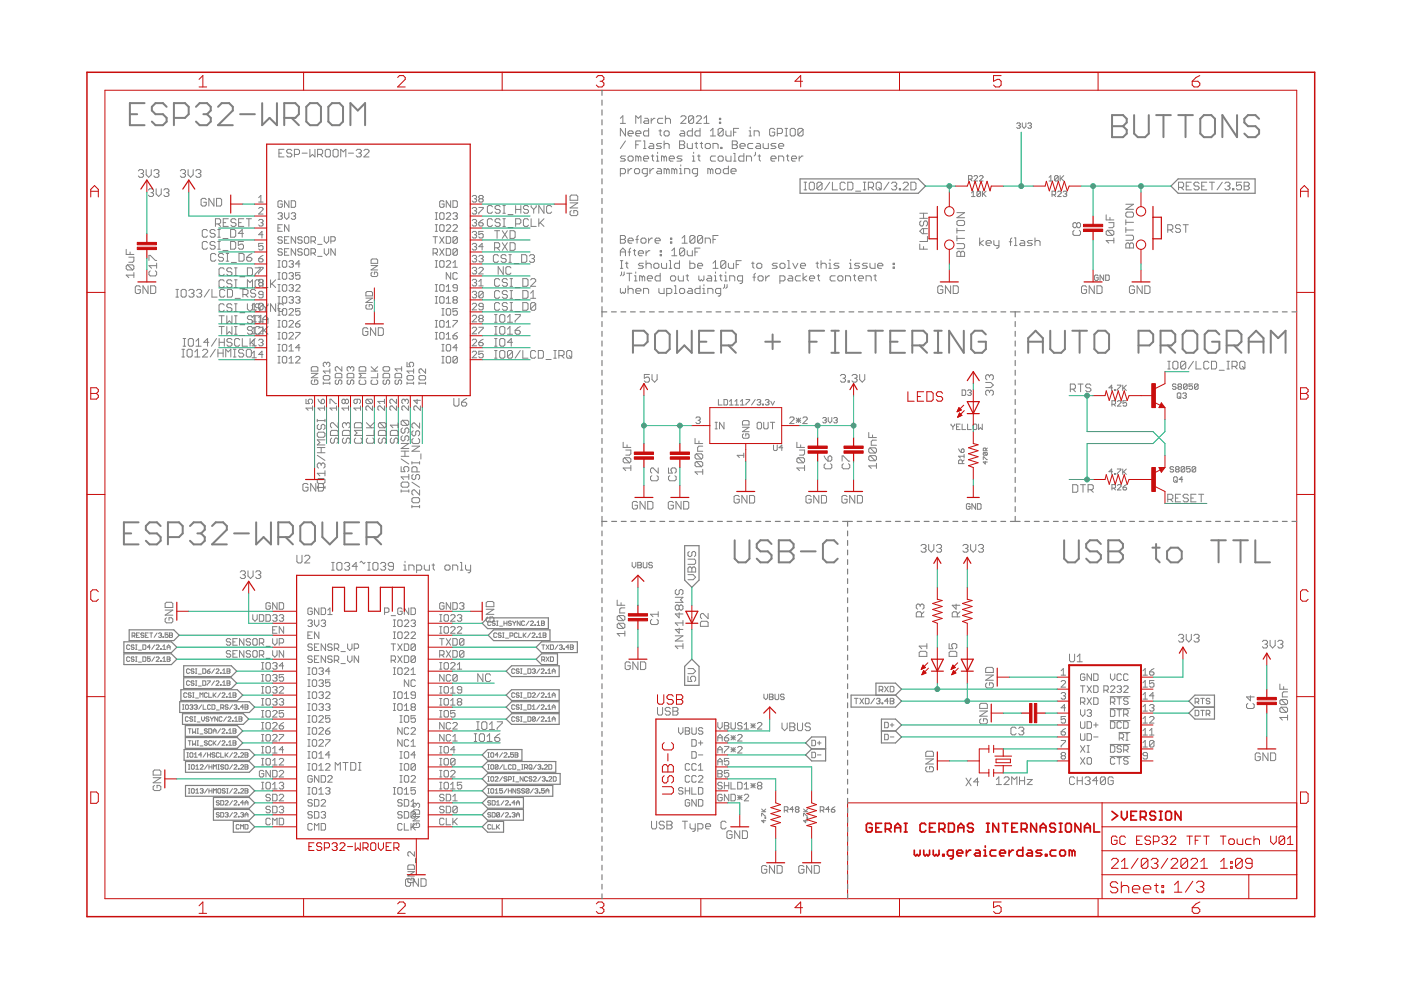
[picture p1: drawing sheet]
<svg xmlns="http://www.w3.org/2000/svg" width="297mm" height="210mm" viewBox="0 0 297 210" stroke-linecap="round" stroke-linejoin="round" font-family="sans-serif">
<g fill="none" stroke="#808080" stroke-width=".21">
<path d="M29.3 36.2l.3-.2h.6l.2 .2v.3l-.2 .3M29.9 36.8h.3M30.2 36.8l.2 .3v.2l-.2 .3h-.6l-.3-.3M31 36v1.1l.5 .5 .6-.5v-1.1M32.6 36.2l.3-.2h.5l.3 .2v.3l-.3 .3M33.2 36.8h.2M33.4 36.8l.3 .3v.2l-.3 .3h-.5l-.3-.3M38.2 36.2l.3-.2h.6l.2 .2v.3l-.2 .3M38.8 36.8h.3M39.1 36.8l.2 .3v.2l-.2 .3h-.6l-.3-.3M39.9 36v1.1l.5 .5 .6-.5v-1.1M41.5 36.2l.3-.2h.5l.3 .2v.3l-.3 .3"/>
<path d="M42.1 36.8h.2M42.3 36.8l.3 .3v.2l-.3 .3h-.5l-.3-.3M59.1 32.5h.6M60.2 31.7h-1.1v1.6h1.1M61.9 31.9l-.3-.2h-.6l-.2 .2v.3l.2 .3h.6l.3 .2v.3l-.3 .3h-.6l-.2-.3M62.4 32.7h.8l.3-.2v-.6l-.3-.2h-.8v1.6M64.1 32.5h1M65.7 31.7v1.6l.5-.6 .6 .6v-1.6M67.3 32.7h.8l.3-.2v-.6l-.3-.2h-.8v1.6M67.9 32.7l.5 .6M69 31.9l.2-.2h.6l.2 .2v1.1l-.2 .3h-.6l-.2-.3zM70.6 31.9l.3-.2h.5l.3 .2v1.1l-.3 .3h-.5l-.3-.3z"/>
<path d="M72.2 33.3v-1.6l.6 .5 .5-.5v1.6M73.9 32.5h1.1M75.5 31.9l.3-.2h.5l.3 .2v.3l-.3 .3M76.1 32.5h.2M76.3 32.5l.3 .2v.3l-.3 .3h-.5l-.3-.3M77.2 31.9l.2-.2h.6l.2 .2v.3l-1 1.1h1M131.5 36.8h.8l.3-.2v-.6l-.3-.2h-.8v1.6M131.5 25.1l.6-.5v1.6M131.5 26.2h1.1M132.6 27.2v1.6l-1.1-1.6v1.6M132.6 33.1h-.8l-.3 .3 .3 .2h.5l.3 .3-.3 .3h-.8M132.6 29.9l-1.1 1.6"/>
<path d="M133.2 28.3h1v-.3l-.2-.3h-.6l-.2 .3v.6l.2 .2h.6M133.2 35.8v1M133.4 33.1h.6l.2 .3v.5l-.2 .3h-.6l-.2-.3v-.5zM134 35.8h-.3l-.5 .5M134.8 26.2v-1.6l.5 .5 .6-.5v1.6M134.8 28.3h1.1v-.3l-.3-.3h-.5l-.3 .3v.6l.3 .2h.5M134.8 35.8h.5l.3 .2v.6l-.3 .2h-.5l-.3-.2v-.6zM134.8 30.7h.5M135.3 33.4l.3-.3 .3 .3v.8M135.3 33.4v.8M135.3 33.4l-.2-.3h-.3v1.1M135.9 29.9h-1.1v1.6"/>
<path d="M136.4 33.6h1.1v-.2l-.3-.3h-.5l-.3 .3v.5l.3 .3h.5M136.4 29.9h.3v1.6M136.4 31.5h.6M136.7 25.1h.5l.3 .3v.8h-.8l-.3-.3 .3-.3h.8M137.2 36.8h-.8l-.2-.2v-.6l.2-.2h.8v1.3l-.2 .3h-.3M137.5 27.2v1.6h-.8l-.3-.2v-.6l.3-.3h.8M137.8 30.4h.5l.3 .3v.8h-.8l-.3-.3 .3-.2h.8M137.8 35.8v1M138.1 25.1v1.1M138.1 33.1h.5M138.3 32.8v1.1l.3 .3M138.6 35.8h-.3l-.5 .5"/>
<path d="M138.9 25.1h-.3l-.5 .5M139.2 33.1h.2v1.1M139.2 34.2h.5M139.4 35.8h.6l.3 .2v.8h-.9l-.2-.2 .2-.3h.9M139.4 32.3v.2M139.7 27.7h.6M140 27.5v1.1l.3 .2M140.3 30.4h-.9l-.2 .3 .2 .3h.6l.3 .2-.3 .3h-.8M140.5 25.1h-.8l-.3 .3v.5l.3 .3h.8M140.8 33.4l-.3-.3h-.2v1.1M140.8 33.4l.3-.3 .2 .3v.8M140.8 29.9v1.6"/>
<path d="M140.8 33.4v.8M140.8 30.7l.3-.3h.5l.3 .3v.8M141.1 25.4l.3-.3h.5l.3 .3v.8M141.1 27.7h.5l.3 .3v.6l-.3 .2h-.5l-.3-.2v-.6zM141.1 24.6v1.6M141.3 36v.8M141.3 36l-.2-.2h-.3v1M141.3 36l.3-.2 .3 .2v.8M141.9 33.6h1.1v-.2l-.3-.3h-.5l-.3 .3v.5l.3 .3h.5M143 36l-.3-.2h-.3v1M143 36v.8M143 36l.3-.2 .2 .2v.8"/>
<path d="M144.1 29.9h.8l.3 .2v.3l-.3 .3 .3 .3v.2l-.3 .3h-.8zM144.1 30.7h.8M144.1 35.8h.2v1M144.1 36.8h.5M144.3 27.7h.6l.3 .3v.8h-.9l-.2-.2 .2-.3h.9M144.3 24.8l.3-.2h.6l.2 .2v.3l-1.1 1.1h1.1M144.3 34.9v.3M144.6 33.1h-.8l-.3 .3 .3 .2h.5l.3 .3-.3 .3h-.8M145.2 36.8v-1h.8l.2 .2v.8M145.7 30.4v.8l.3 .3h.8v-1.1M146.8 27.2v1.6h-.8l-.3-.2v-.6l.3-.3h.8M146.8 33.1h.3v1.1"/>
<path d="M146.8 34.2h.5M147.1 24.8v1.1l-.3 .3h-.5l-.3-.3M147.1 24.8l-.3-.2h-.5l-.3 .2v1.1M147.1 32.3v.2M147.1 24.8l-1.1 1.1M147.3 30.4h.6M147.6 24.8l.3-.2h.5l.3 .2v.3l-1.1 1.1h1.1M147.6 30.1v1.1l.3 .3M147.9 36.8h-.8l-.3-.2v-.6l.3-.2h.8v1.3l-.3 .3h-.3M147.9 33.1h.5M148.2 32.8v1.1l.2 .3M148.4 27.2v1.6h-.8l-.3-.2v-.6l.3-.3h.8"/>
<path d="M148.4 30.4h.6M148.7 30.1v1.1l.3 .3M149.2 26.2h1.1M149.2 25.1l.6-.5v1.6M149.8 30.4h.5l.3 .3v.5l-.3 .3h-.5l-.3-.3v-.5zM150.6 36v.8M150.6 36l.3-.2 .3 .2v.8M150.6 27.7l.6-.5v1.6M150.6 36l-.3-.2h-.2v1M150.6 28.8h1.1M151.2 31.5v-1.1h.8l.3 .3v.8M151.7 33.1h-.8l-.3 .3v.5l.3 .3h.8"/>
<path d="M152 35.8h.5l.3 .2v.6l-.3 .2h-.5l-.3-.2v-.6zM152.5 25.1h.3v.3h-.3zM152.5 25.9h.3v.3h-.3zM152.5 33.1h.6l.2 .3v.5l-.2 .3h-.6l-.2-.3v-.5zM152.8 31.2h.3v.3h-.3zM153.3 27.5l-.2-.3h-.6l-.2 .3v1.1M153.3 27.5v1.1l-.2 .2h-.6l-.2-.2M153.3 27.5l-1 1.1M153.9 27.7v.9l.3 .2h.8v-1.1M153.9 33.1v.8l.3 .3h.8v-1.1M154.4 35.2v1.6h-.8l-.2-.2v-.6l.2-.2h.8M155 36.3h1.1v-.3l-.3-.2h-.5l-.3 .2v.6l.3 .2h.5"/>
<path d="M155.3 29.9h.8l.2 .2v.3l-.2 .3 .2 .3v.2l-.2 .3h-.8zM155.3 30.7h.8M155.5 28h.6M155.5 34.2h.6M155.5 32.5h.3v1.7M156.6 27.2h-1.1v1.6M156.9 31h1.1v-.3l-.3-.3h-.5l-.3 .3v.5l.3 .3h.5M157.7 32.5v1.7h-.8l-.3-.3v-.5l.3-.3h.8M158.3 34.2v-1.1h.8l.2 .3v.8M158.8 28.8h.5M158.8 27.7h.3v1.1M159.1 26.9v.3"/>
<path d="M159.6 30.4h-.8l-.3 .3v.5l.3 .3h.8M159.9 28.8v-1.1h.8l.3 .3v.8M160.2 32.3v.5l-.3 .3M160.4 30.4h.6l.2 .3v.8h-.8l-.2-.3 .2-.2h.8M160.7 33.1h.5M161 32.8v1.1l.2 .3M161.8 30.4v.8l.3 .3h.8v-1.1M163.4 33.6h1.1v-.2l-.2-.3h-.6l-.3 .3v.5l.3 .3h.6M164.3 27.5l-.3-.3h-.6l-.2 .3v1.1l.2 .2h.6l.3-.2v-.6h-.6M164.5 30.4h-.8l-.3 .3 .3 .3h.6l.2 .2-.2 .3h-.9M164.8 28.3h.8l.3-.3v-.5l-.3-.3h-.8v1.6M165.1 31h1.1v-.3l-.3-.3h-.5l-.3 .3v.5l.3 .3h.5"/>
<path d="M165.1 34.2v-1.1h.8l.3 .3v.8M166.4 28.8h.6M166.4 27.2h.6M166.7 27.2v1.6M166.7 33.1h.6M167 32.8v1.1l.3 .3M167.5 27.5l.3-.3h.5l.3 .3v1.1l-.3 .2h-.5l-.3-.2zM167.8 33.6h1.1v-.2l-.3-.3h-.5l-.3 .3v.5l.3 .3h.5M169.4 33.1v1.1M170.3 27.5v1.1l-.3 .2h-.6l-.2-.2M170.3 27.5l-.3-.3h-.6l-.2 .3v1.1M170.3 27.5l-1.1 1.1"/>
<path d="M170.3 33.1h-.3l-.6 .5M170.5 38.6h.5M170.8 38.6v1.7M171.8 38.6h.6l.3 .3v1.1l-.3 .3h-.6l-.2-.3v-1.1zM174.3 38.9l-1.1 1.1M174.3 38.9l-.3-.3h-.5l-.3 .3v1.1M174.3 38.9v1.1l-.3 .3h-.5l-.3-.3M175.9 38.6l-1.1 1.7M176.5 38.6v1.7h1.1M179.2 38.9l-.3-.3h-.5l-.3 .3v1.1l.3 .3h.5l.3-.3M179.7 38.6h.9l.2 .3v1.1l-.2 .3h-.9zM183 38.6h.6"/>
<path d="M183.3 38.6v1.7M184.1 39.7h.8l.3-.2v-.6l-.3-.3h-.8v1.7M184.7 39.7l.5 .6M185.8 38.9l.2-.3h.6l.2 .3v1.1l-.2 .3h-.6l-.2-.3zM186.3 39.7l.5 .6M188.5 38.6l-1.1 1.7M189 38.9l.3-.3h.5l.3 .3v.3l-.3 .3M189.6 39.5h.2M189.8 39.5l.3 .2v.3l-.3 .3h-.5l-.3-.3M190.7 40h.2v.3h-.2zM191.5 38.9l.2-.3h.6l.3 .3v.3l-1.1 1.1h1.1M193.1 38.6h.8l.3 .3v1.1l-.3 .3h-.8z"/>
<path d="M205.3 38h.6l.2-.2v-.4l-.2-.2h-.6v1.2M205.7 38l.4 .4M206.5 37.4l.2-.2h.4l.2 .2v.2l-.8 .8h.8M207.7 37.4l.2-.2h.3l.2 .2v.2l-.7 .8h.7M215.6 26.2l.2-.1h.3l.2 .1-.2 .4M215.9 26.6h.2M216.1 26.6l.2 .2-.2 .4h-.3l-.2-.2M216.7 26.1v.7l.4 .4 .4-.4v-.7M217.9 26.2l.2-.1h.4l.2 .1-.2 .4M218.3 26.6h.2M218.5 26.6l.2 .2-.2 .4h-.4l-.2-.2M222.4 37.6l.4-.4v1.2"/>
<path d="M222.4 38.4h.8M224.4 37.4v.8l-.2 .2h-.4l-.2-.2M224.4 37.4l-.2-.2h-.4l-.2 .2v.8M224.4 37.4l-.8 .8M224.8 37.2v1.2M225 37.8l.5 .6M225.5 37.2l-.7 .8M249.9 39.7h.8l.3-.2v-.6l-.3-.3h-.8v1.7M250.4 39.7l.6 .6M251.5 39.5h.6M252.6 38.6h-1.1v1.7h1.1M254.2 38.9l-.2-.3h-.6l-.3 .3v.3l.3 .3h.6l.2 .2v.3l-.2 .3h-.6l-.3-.3"/>
<path d="M254.8 39.5h.5M255.9 38.6h-1.1v1.7h1.1M256.4 38.6h1.1M257 38.6v1.7M259.1 38.6l-1.1 1.7M259.7 38.9l.2-.3h.6l.3 .3v.3l-.3 .3M260.2 39.5h.3M260.5 39.5l.3 .2v.3l-.3 .3h-.6l-.2-.3M261.3 40h.3v.3h-.3zM263.2 38.6h-1.1v.9l.9-.3 .2 .3v.5l-.2 .3h-.6l-.3-.3M263.8 38.6h.8l.3 .3v.3l-.3 .3 .3 .2v.3l-.3 .3h-.8zM263.8 39.5h.8"/>
<path d="M26.8 52.9v1.1h1.6M27 56.2h1.1l.3 .2v.6l-.3 .2M27 56.2l-.2 .2v.6l.2 .2h1.1M27 56.2l1.1 1M27.3 54.5h1.1v.8l-.3 .3h-.8M27.6 53.4v.6M28.4 58.3h-1.6l.5 .6M28.4 57.8v1.1M31.5 40.3l.2-.3h.6l.3 .3v.3l-.3 .3M31.6 55.2v-1.1h.3l1 1.1h.3M31.9 57.4l-.3 .3v.5l.3 .3h1l.3-.3v-.5l-.3-.3M32 40.9h.3"/>
<path d="M32.3 40.9l.3 .2v.3l-.3 .3h-.6l-.2-.3M33.1 40v1.1l.5 .6 .6-.6v-1.1M33.2 56.3h-1.6l.5 .6M33.2 55.8v1.1M34.7 40.3l.3-.3h.6l.2 .3v.3l-.2 .3M35.3 40.9h.3M35.6 40.9l.2 .2v.3l-.2 .3h-.6l-.3-.3M43.7 42.3l-.2-.2h-.6l-.3 .2v1.1l.3 .3h.6l.2-.3v-.5h-.5M44 51.5l-.3-.3h-.5l-.3 .3v1.1l.3 .2h.5l.3-.2M44 48.9l-.3-.2h-.5l-.3 .2v1.1l.3 .3h.5l.3-.3M45.4 42.1v1.6l-1.1-1.6v1.6M45.6 51.5l-.3-.3h-.5l-.3 .3v.3l.3 .2h.5l.3 .3v.3l-.3 .2h-.5l-.3-.2"/>
<path d="M45.6 48.9l-.3-.2h-.5l-.3 .2v.3l.3 .3h.5l.3 .3v.2l-.3 .3h-.5l-.3-.3M45.7 47.5h.8l.3-.3v-.5l-.3-.3h-.8v1.6M45.8 54l-.3-.3h-.6l-.2 .3v1.1l.2 .3h.6l.3-.3M45.9 42.1h.8l.3 .2v1.1l-.3 .3h-.8zM46.2 52.8h.5M46.2 51.2h.5M46.2 48.7h.5M46.2 50.3h.5M46.2 47.5l.6 .5M46.4 48.7v1.6M46.4 51.2v1.6M47.3 50.6h1"/>
<path d="M47.3 53.1h1M47.3 47.2h.6M47.4 54l-.3-.3h-.5l-.3 .3v.3l.3 .3h.5l.3 .2v.3l-.3 .3h-.5l-.3-.3M47.5 59.6l-.2-.3h-.6l-.3 .3v1.1l.3 .3h.6l.2-.3M47.5 57.1l-.2-.3h-.6l-.3 .3v1l.3 .3h.6l.2-.3M47.9 53.7h.6M47.9 55.4h.6M48.2 53.7v1.7M48.4 46.4h-1.1v1.6h1.1M48.9 51.2h.8l.3 .3v1.1l-.3 .2h-.8zM48.9 48.7h.8l.3 .2v1.1l-.3 .3h-.8zM49 55.6h1.1"/>
<path d="M49.2 57.1l-.3-.3h-.5l-.3 .3v.2l.3 .3h.5l.3 .3v.2l-.3 .3h-.5l-.3-.3M49.2 59.6l-.3-.3h-.5l-.3 .3v.3l.3 .3h.5l.3 .2v.3l-.3 .3h-.5l-.3-.3M49.7 59.3h.6M49.7 56.8h.6M49.7 58.4h.6M50 56.8v1.6M50 59.3v1.7M50 46.7l-.2-.3h-.6l-.2 .3v.2l.2 .3h.6l.2 .3v.2l-.2 .3h-.6l-.2-.3M50.6 47.2h.5M50.7 53.7h.8l.3 .3v1.1l-.3 .3h-.8zM50.8 58.7h1.1M51.6 51.2h-1.1v.8l.6-.2h.3l.2 .2v.6l-.2 .2h-.6l-.3-.2"/>
<path d="M51.6 49.5h-1.1l.9-.8v1.6M51.7 46.4h-1.1v1.6h1.1M52.2 46.4h1.1M52.3 54.6h.8l.3 .2v.3l-.3 .3h-.5l-.3-.3zM52.5 56.8h.8l.2 .3v1l-.2 .3h-.8zM52.8 46.4v1.6M53.4 53.7l-.5 .3-.6 .6M54.1 56.8h1.1v.3l-1.1 1v.3M54.8 41.9l.5-.5v1.4M54.8 42.8h1M54.8 44.2l.3-.2h.4l.3 .2v.2l-1 1h1M54.8 46.8l.3-.3h.4l.3 .3-.3 .4"/>
<path d="M54.8 54.8h.7l.3 .5-.3 .2h-.4l-.3-.2zM54.8 56.7h1v.2l-1 .9v.3M55.1 59.9l-.3-.2 .3-.5h.4l.3 .3-.3 .4M55.1 59.9l-.3 .3 .3 .4h.4l.3-.2-.3-.5M55.1 59.9h.4M55.2 59.6l-.3-.3h-.5l-.3 .3v1.1l.3 .3h.5l.3-.3M55.3 47.2h.2M55.5 47.2l.3 .3-.3 .4h-.4l-.3-.2M55.7 59.3v1.7h1.1M55.8 51.6h-1v.7l.5-.2 .5 .2v.5l-.3 .2h-.4l-.3-.2M55.8 49.8h-1l.7-.7v1.4M55.8 54.1l-1 .7"/>
<path d="M57.4 59.3v1.7M58.4 59.3l-1 1.1M58.9 55.3h.5M58.9 45.3l.3-.2h.4l.3 .2-.3 .5M58.9 48.3h.5M58.9 56.7h.5M58.9 59.2h.5M58.9 57.8h.5M59.2 55.3v1.4M59.2 57.8v1.4M59.4 45.8h.2M59.6 45.8l.3 .2-.3 .5h-.4l-.3-.2"/>
<path d="M59.9 50.4l-.3-.2h-.4l-.3 .5 .3 .2h.4l.3 .5-.3 .2h-.4l-.3-.2M59.9 53l-.3-.3h-.4l-.3 .5 .3 .2h.4l.3 .5-.3 .2h-.4l-.3-.2M59.9 58l.2-.2h.5l.2 .2v1l-.2 .2h-.5l-.2-.2zM59.9 42.8l-.3-.2h-.4l-.3 .2v.9l.3 .3h.4l.3-.3v-.4h-.5M59.9 47.6h-1v1.4h1M60.1 55.3h.5l.2 .2v.9l-.2 .3h-.5l-.2-.3v-.9zM60.3 53.4h.5M60.3 45.1v.9l.5 .5 .5-.5v-.9M60.3 50.9h.5M61.3 50.2h-1v1.4h1M61.3 52.7h-1v1.4h1M61.3 42.6v1.4l-1-1.4v1.4"/>
<path d="M61.3 47.6v1.4l-1-1.4v1.4M61.3 55.5l.2-.2h.5l.2 .2-.2 .5M61.3 58l.2-.2h.5l.2 .2-.2 .5M61.7 45.3l.3-.2h.4l.3 .2-.3 .5M61.7 58.5h.3M61.7 42.6h.7l.3 .2v.9l-.3 .3h-.7zM61.7 56h.3M62 56l.2 .2-.2 .5h-.5l-.2-.3M62 58.5l.2 .2-.2 .5h-.5l-.2-.2M62.2 45.8h.2M62.4 45.8l.3 .2-.3 .5h-.4l-.3-.2M62.7 50.2v1.4l-1-1.4v1.4"/>
<path d="M62.7 52.7v1.4l-1-1.4v1.4M63.6 57.8h-.9v.7l.7-.2 .2 .2v.5l-.2 .2h-.5l-.2-.2M63.6 56h-.9l.7-.7v1.4M64.1 50.4l-.3-.2h-.4l-.3 .5 .3 .2h.4l.3 .5-.3 .2h-.4l-.3-.2M64.1 53l-.3-.3h-.4l-.3 .5 .3 .2h.4l.3 .5-.3 .2h-.4l-.3-.2M64.5 50.4l.3-.2h.4l.3 .2v1l-.3 .2h-.4l-.3-.2zM64.8 52.7h.4l.3 .3v.9l-.3 .2h-.4l-.3-.2v-.9zM65.9 53.7h.8l.2-.3v-.4l-.2-.3h-.8v1.4M65.9 51.1h.8l.2-.2v-.5l-.2-.2h-.8v1.4M66.4 53.7l.5 .4M66.4 51.1l.5 .5M67.4 54.4h.9"/>
<path d="M67.4 51.8h.9M68.7 50.2v.9l.5 .5 .5-.5v-.9M68.7 52.7v1l.5 .4 .5-.4v-1M70.1 51.1h.7l.3-.2v-.5l-.3-.2h-.7v1.4M71.1 52.7v1.4l-1-1.4v1.4M78.7 55.1l.2-.2h.9l.3 .2v.7h-1.4zM78.7 56.3h1.4l-1.4 .9h1.4M78.9 57.7l-.2 .2v.5l.2 .2h.9l.3-.2v-.5l-.3-.2h-.4v.5M91.8 53.7h.7l.3-.3v-.4l-.3-.3h-.7v1.4M91.8 50.2h1M92.3 55.3h.5M92.3 45.1h.5"/>
<path d="M92.3 47.6h.5M92.3 46.5h.5M92.3 49h.5M92.3 56.7h.5M92.3 50.2v1.4M92.3 53.7l.5 .4M92.5 45.1v1.4M92.5 47.6v1.4M92.5 55.3v1.4M93.2 47.9l.3-.3h.4l.2 .3v.9l-.2 .2h-.4l-.3-.2zM93.2 50.2l.9 1.4M93.2 52.7l.9 1.4"/>
<path d="M93.5 55.3h.4l.2 .2v.9l-.2 .3h-.4l-.3-.3v-.9zM93.5 45.1h.4l.2 .2v1l-.2 .2h-.4l-.3-.2v-1zM94.1 42.8l-.2-.2h-.4l-.3 .2v.9l.3 .3h.4l.2-.3v-.4h-.4M94.1 50.2l-.9 1.4M94.1 52.7l-.9 1.4M94.6 50.2h.7l.2 .2v1l-.2 .2h-.7zM94.6 55.5l.2-.2h.5l.2 .2v.2l-.9 1h.9M94.6 52.7h.7l.2 .3v.9l-.2 .2h-.7zM94.6 45.3l.2-.2h.5l.2 .2v.3l-.9 .9h.9M94.6 47.9l.2-.3h.5l.2 .3v.2l-.9 .9h.9M95.5 42.6v1.4l-.9-1.4v1.4M95.5 57.8v1.4l-.9-1.4v1.4"/>
<path d="M96 45.3l.3-.2h.4l.3 .2-.3 .5M96 42.6h.7l.3 .2v.9l-.3 .3h-.7zM96 47.9l.3-.3h.4l.3 .3v.2l-1 .9h1M96 56.7h1M96 55.7l.5-.4v1.4M96.5 45.8h.2M96.7 45.8l.3 .2-.3 .5h-.4l-.3-.2M97 50.4v1l-.3 .2h-.4l-.3-.2M97 53l-.3-.3h-.4l-.3 .3v.9M97 53v.9l-.3 .2h-.4l-.3-.2M97 50.4l-.3-.2h-.4l-.3 .2v1M97 58l-.3-.2h-.4l-.3 .2v1l.3 .2h.4l.3-.2"/>
<path d="M97 50.4l-1 1M97 53l-1 .9M100.1 51.8l.3-.2h.4l.2 .2-.2 .5M100.1 54.4l.3-.3h.4l.2 .3-.2 .4M100.1 44.2l.3-.2h.4l.2 .2-.2 .5M100.1 46.8l.3-.3h.4l.2 .3-.2 .4M100.1 56.9l.3-.2h.4l.2 .2-.2 .5M100.1 59.5l.3-.3h.4l.2 .3-.2 .4M100.1 41.7l.3-.3h.4l.2 .3-.2 .4M100.1 49.3l.3-.2h.4l.2 .2-.2 .5M100.6 47.2h.2M100.6 49.8h.2"/>
<path d="M100.6 54.8h.2M100.6 59.9h.2M100.6 42.1h.2M100.6 44.7h.2M100.6 52.3h.2M100.6 57.4h.2M100.8 49.8l.2 .2-.2 .5h-.4l-.3-.3M100.8 47.2l.2 .3-.2 .4h-.4l-.3-.2M100.8 42.1l.2 .3-.2 .4h-.4l-.3-.2M100.8 44.7l.2 .2-.2 .5h-.4l-.3-.3M100.8 52.3l.2 .2-.2 .5h-.4l-.3-.2M100.8 54.8l.2 .3-.2 .4h-.4l-.3-.2"/>
<path d="M100.8 59.9l.2 .3-.2 .4h-.4l-.3-.2M100.8 57.4l.2 .2-.2 .5h-.4l-.3-.3M101.5 59.7l.5-.5v1.4M101.5 44h.9v.2l-.9 .9v.3M101.5 47.2h.7l.2 .5-.2 .2h-.5l-.2-.2zM101.5 54.4l.2-.3h.5l.2 .3-.2 .4M101.5 56.9l.2-.2h.5l.2 .2v.2l-.9 1h.9M101.7 42.1l-.2-.2 .2-.5h.5l.2 .3-.2 .4M101.7 42.1l-.2 .3 .2 .4h.5l.2-.2-.2-.5M101.7 42.1h.5M102 54.8h.2M102.2 54.8l.2 .3-.2 .4h-.5l-.2-.2"/>
<path d="M102.4 49.1h-.9v.7l.5-.3 .4 .3v.4l-.2 .3h-.5l-.2-.3M102.4 46.5l-.9 .7M102.4 52.3h-.9l.7-.7v1.4M104.4 43.9l-.3-.3h-.5l-.3 .3v1l.3 .3h.5l.3-.3M104.4 46.7l-.3-.3h-.5l-.3 .3v1l.3 .3h.5l.3-.3M104.9 52.5h.8l.2-.2v-.6l-.2-.2h-.8v1.6M104.9 48.9h1M105.4 52.5l.5 .6M105.4 48.9v1.6M105.7 54.3l-.3-.3h-.5l-.3 .3v1.1l.3 .2h.5l.3-.2M105.9 59.4l-.2-.3h-.6l-.2 .3v1l.2 .3h.6l.2-.3M106 46.7l-.2-.3h-.6l-.2 .3v.2l.2 .3h.6l.2 .3v.2l-.2 .3h-.6l-.2-.3"/>
<path d="M106 43.9l-.2-.3h-.6l-.2 .3v.2l.2 .3h.6l.2 .3v.2l-.2 .3h-.6l-.2-.3M106.5 51.5l1.1 1.6M106.5 48.9l1.1 1.6M106.6 45.2h.5M106.6 46.4h.5M106.6 48h.5M106.6 43.6h.5M106.7 56.5v1.7l-1.1-1.7v1.7M106.9 43.6v1.6M106.9 46.4v1.6M107.3 54.3l-.2-.3h-.6l-.3 .3v.2l.3 .3h.6l.2 .3v.3l-.2 .2h-.6l-.3-.2M107.6 59.4l-.3-.3h-.5l-.3 .3v.2l.3 .3h.5l.3 .3v.2l-.3 .3h-.5l-.3-.3"/>
<path d="M107.6 51.5l-1.1 1.6M107.6 48.9l-1.1 1.6M107.7 48.3h1.1M107.7 45.5h1.1M107.9 55.6h.5M107.9 54h.5M108.1 48.9h.8l.3 .3v1.1l-.3 .2h-.8zM108.1 51.5h.8l.3 .2v1.1l-.3 .3h-.8zM108.1 54v1.6M108.1 59.1h.6M108.3 56.8l-.2-.3h-.6l-.2 .3v1.1l.2 .3h.6l.2-.3M108.4 59.1v1.6"/>
<path d="M109 55.9h1M109.3 47.5h.9l.2-.3v-.5l-.2-.3h-.9v1.6M109.3 43.6v1.6M109.3 44.4h1.1M110.4 43.6v1.6M110.6 54h.8l.3 .3v1.1l-.3 .2h-.8zM110.8 59.1h.9l.3 .3v1l-.3 .3h-.9zM112.1 43.9l-.3-.3h-.5l-.3 .3v.2l.3 .3h.5l.3 .3v.2l-.3 .3h-.5l-.3-.3M112.1 46.7l-.3-.3h-.5l-.3 .3v1l.3 .3h.5l.3-.3M112.2 54.3l.3-.3h.6l.2 .3v.2l-.2 .3M112.5 59.4l.3-.3h.5l.3 .3v.2l-1.1 1.1h1.1M112.6 46.4v1.6h1.1"/>
<path d="M112.6 43.6v.3l.6 .5M112.8 54.8h.3M113.1 54.8l.2 .3v.3l-.2 .2h-.6l-.3-.2M113.2 44.4v.8M113.7 43.6v.3l-.5 .5M114.2 46.4v1.6M114.5 47.2l.8 .8M115.3 46.4l-1.1 1.1M115.3 43.6v1.6l-1.1-1.6v1.6M117 43.9l-.3-.3h-.5l-.3 .3v1l.3 .3h.5l.3-.3M120.9 43h1.6l-1.6 1.1h1.6M121.1 44.6l-.2 .3v.5l.2 .3h1.1l.3-.3v-.5l-.3-.3h-.5v.6"/>
<path d="M121.1 41.4h1.1l.3 .2v.9h-1.6v-.9zM131.5 49.9h.8l.3 .3v.3l-.3 .3 .3 .2v.3l-.3 .3h-.8zM131.5 54.2v-1.1l.6-.5 .5 .5v1.1M131.5 50.8h.8M131.5 53.4h1.1M131.5 56.9h.6M131.5 55.3h.6M131.8 55.3v1.6M131.8 57.7v.5l-.3 .3M132.3 57.7v.5l-.2 .3M132.6 55.8h.6M132.9 55.5v1.1l.3 .3"/>
<path d="M132.9 57.9h1.1M133.2 51h1v-.2l-.2-.3h-.6l-.2 .3v.5l.2 .3h.6M133.2 53.4h.5M133.4 57.9v1.7M133.7 52.6l-.3 .3v1.3M134.3 53.1h.5M134.5 52.9v1.1l.3 .2M134.5 58.5h.3v1.1M134.5 59.6h.6M134.8 50.8h.5M134.8 57.7v.2M135.3 49.9l-.2 .3v1.4"/>
<path d="M135.3 53.7h1.1v-.3l-.2-.3h-.6l-.3 .3v.6l.3 .2h.6M136.2 50.5h.5l.3 .3v.5l-.3 .3h-.5l-.3-.3v-.5zM136.2 58.8l-.3-.3h-.3v1.1M136.2 58.8v.8M136.2 58.8l.2-.3 .3 .3v.8M136.4 55.8h-.8l-.3 .3 .3 .2h.6l.2 .3-.2 .3h-.9M137 56.1l.2-.3h.6l.3 .3v.8M137 53.1v1.1M137 55.3v1.6M137.2 59h1.1v-.2l-.2-.3h-.6l-.3 .3v.5l.3 .3h.6M137.5 50.5v1.1M137.8 53.1h-.3l-.5 .6"/>
<path d="M138.3 50.5h-.2l-.6 .5M138.6 56.1l.3-.3h.5l.3 .3v.5l-.3 .3h-.5l-.3-.3zM138.9 51h1.1v-.2l-.3-.3h-.6l-.2 .3v.5l.2 .3h.6M140 57.9v1.7h-.9l-.2-.3v-.5l.2-.3h.9M140 53.1h.3v.3h-.3zM140 54h.3v.2h-.3zM140.3 55.8v.8l.2 .3h.8v-1.1M141.9 55.3h.3v1.6M141.9 56.9h.5M142.2 50.5h.2v.3h-.2zM142.2 51.3h.2v.3h-.2zM142.4 58.5h.6l.3 .3v.5l-.3 .3h-.6l-.2-.3v-.5z"/>
<path d="M142.4 54.2h1.1M142.4 53.1l.6-.5v1.6M143.8 58.5v.8l.3 .3h.8v-1.1M144.1 55.3v1.6h-.8l-.3-.3v-.5l.3-.3h.8M144.6 51.6h1.1M144.6 50.5l.6-.6v1.7M145.2 52.9v1.1l-.3 .2h-.6l-.2-.2M145.2 52.9l-.3-.3h-.6l-.2 .3v1.1M145.2 52.9l-1.1 1.1M145.4 58.5h.6M145.7 53.1v.9l.3 .2h.8v-1.1M145.7 58.2v1.1l.3 .3"/>
<path d="M146.3 55.3v1.6h.8l.2-.3v-.5l-.2-.3h-.8M147.3 50.2l-.2-.3h-.6l-.2 .3v1.1M147.3 50.2v1.1l-.2 .3h-.6l-.2-.3M147.3 50.2l-1 1.1M147.3 53.4h.6M147.9 56.3h1.1v-.2l-.3-.3h-.5l-.3 .3v.5l.3 .3h.5M148.2 58.5v.8l.2 .3 .3-.3 .3 .3 .2-.3v-.8M148.4 52.6h-1.1v1.6M149 50.2l-.3-.3h-.5l-.3 .3v1.1M149 50.2v1.1l-.3 .3h-.5l-.3-.3M149 50.2l-1.1 1.1M149.5 51.6v-1.1h.8l.3 .3v.8"/>
<path d="M150.1 58.5h.5l.3 .3v.8h-.8l-.3-.3 .3-.3h.8M151.2 50.8h.5M151.2 56.9h1.1M151.2 55.8l.5-.5v1.6M151.4 58.5h.3v1.1M151.4 59.6h.6M151.7 57.7v.2M152.3 49.9h-1.1v1.7M152.5 58.5h.6M152.8 58.2v1.1l.3 .3M153.6 58.5h.3v1.1M153.6 59.6h.6"/>
<path d="M153.9 55.5v1.1l-.3 .3h-.5l-.3-.3M153.9 55.5l-.3-.2h-.5l-.3 .2v1.1M153.9 57.7v.2M153.9 55.5l-1.1 1.1M154.4 55.8v.8l.3 .3h.8v-1.1M154.7 59.6v-1.1h.8l.3 .3v.8M156.1 56.1h.5M157.2 55.3h-1.1v1.6M157.4 59.6h-.8l-.2-.3v-.5l.2-.3h.8v1.3l-.2 .3h-.3M159.3 55.8h.6M159.6 55.5v1.1l.3 .3M159.6 58.8h.6"/>
<path d="M160.2 57.9l-.3 .3v1.4M160.4 56.1l.3-.3h.5l.3 .3v.5l-.3 .3h-.5l-.3-.3zM160.7 58.8l.3-.3h.5l.3 .3v.5l-.3 .3h-.5l-.3-.3zM162.3 58.5v1.1M163.2 58.5h-.3l-.6 .5M164.8 55.8h-.8l-.3 .3 .3 .2h.5l.3 .3-.3 .3h-.8M165.4 56.1l.2-.3h.6l.2 .3v.5l-.2 .3h-.6l-.2-.3zM165.4 59.6h.8l.2-.3v-.5l-.2-.3h-.8v1.6M167 56.9h.5M167 55.3h.3v1.6M167.3 58.5h.5l.3 .3v.8h-.8l-.3-.3 .3-.3h.8M168.1 55.8l.5 1.1 .6-1.1"/>
<path d="M169.7 56.3h1.1v-.2l-.3-.3h-.5l-.3 .3v.5l.3 .3h.5M169.7 58.5h-.8l-.3 .3v.5l.3 .3h.8M170.3 57.9v1.7M170.5 40.3h.5M171.1 58.5l-.8 .5 .8 .6M171.6 59h1.1v-.2l-.3-.3h-.5l-.3 .3v.5l.3 .3h.5M173 55.8h.5M173.3 55.5v1.1l.2 .3M173.3 58.5h.5M173.5 58.2v1.1l.3 .3M174.1 56.1l.2-.3h.6l.3 .3v.8M174.1 55.3v1.6"/>
<path d="M175.7 56.9h.6M175.7 55.8h.3v1.1M176 55v.3M177.1 58.5h-.8l-.3 .3v.5l.3 .3h.8M177.9 55.8h-.8l-.3 .3 .3 .2h.5l.3 .3-.3 .3h-.8M177.9 58.5h.5l.3 .3v.5l-.3 .3h-.5l-.3-.3v-.5zM179.3 59.6v-1.1h.8l.2 .3v.8M180.1 56.9h.5M180.1 55.8h.3v1.1M180.4 55v.3M180.9 58.5h.5M181.2 58.2v1.1l.2 .3"/>
<path d="M181.4 40.5h1.1M182 59h1.1v-.2l-.3-.3h-.5l-.3 .3v.5l.3 .3h.5M182.3 55.8h-.9l-.2 .3 .2 .2h.6l.3 .3-.3 .3h-.8M183 40.3h.6M183.6 59.6v-1.1h.8l.3 .3v.8M183.9 55.8h-.8l-.3 .3 .3 .2h.5l.3 .3-.3 .3h-.8M184.4 55.8v.8l.3 .3h.8v-1.1M185.3 58.5h.5M185.5 58.2v1.1l.3 .3M186.1 56.3h1.1v-.2l-.3-.3h-.5l-.3 .3v.5l.3 .3h.5M189.4 56.6h.2v.3h-.2zM189.4 55.8h.2v.3h-.2z"/>
<path d="M195 51.8v1h1.6M195 46.3h1.6M195 45.2h1.6M195.3 46.8l-.3 .3v.5l.3 .3h.3l.2-.3v-.5l.3-.3h.3l.2 .3v.5l-.2 .3M195.8 45.2v1.1M195.8 48.5v1.1M195.8 52.3v.5M196.6 48.5h-1l-.6 .5 .6 .6h1M196.6 50.1v1.1h-1.6M202.9 47l.3-.3h1l.3 .3v.5l-.3 .3h-1l-.3-.3zM202.9 48.4v1M202.9 50v1.1"/>
<path d="M202.9 51.6h1.3l.3 .3v.6l-.3 .2h-1.3M202.9 50.5h1.6M202.9 48.9h1.6M202.9 45.1h1.6l-1.6 1.1h1.6M203.2 53.3h.2l.3 .3 .3-.3h.2l.3 .3v.8h-1.6v-.8zM203.7 53.6v.8M206 40.9l.4-.4v1.2M206 41.7h.7M207.7 50.4v1.7M207.9 40.7v.8l-.2 .2h-.4l-.2-.2M207.9 40.7l-.2-.2h-.4l-.2 .2v.8M207.9 40.7l-.8 .8"/>
<path d="M208.3 40.5v1.2M208.5 41.1l.6 .6M208.5 51l-.8 .5 .8 .6M209.1 51.5h1.1v-.2l-.3-.3h-.6l-.2 .3v.5l.2 .3h.6M209.1 40.5l-.8 .8M210.7 51v.8l.3 .3h.8M211.8 51v1.3l-.3 .3h-.3M214 51.3h.5M214.5 50.4l-.3 .3v1.4M215.1 52.1h.5M215.1 50.4h.2v1.7M216.4 51h.6l.3 .3v.8h-.9l-.2-.3 .2-.3h.9"/>
<path d="M218.9 51h-.8l-.3 .3 .3 .2h.5l.3 .3-.3 .3h-.8M219.4 51.3l.3-.3h.6l.2 .3v.8M219.4 50.4v1.7M223.1 41.3h.5l.2-.2v-.4l-.2-.2h-.5v1.2M223.4 41.3l.4 .4M224.2 40.7l.2-.2h.4l.2 .2v.2l-.8 .8h.8M225.4 40.7l.2-.2h.4l.2 .2-.2 .4M225.8 41.1h.2M226 41.1l.2 .2-.2 .4h-.4l-.2-.2M227.7 48.8l-.2 .3v.6l.2 .2h1.1l.3-.2v-.6l-.3-.3M228.3 47.5l-.3-.3h-.3l-.2 .3v.5l.2 .3h.3l.3-.3M228.3 47.5l.3-.3h.2l.3 .3v.5l-.3 .3h-.2l-.3-.3"/>
<path d="M228.3 47.5v.5M232.8 58.5l-.2-.2h-.3l-.2 .2v.8l.2 .2h.3l.2-.2v-.4h-.3M234 58.3v1.2l-.8-1.2v1.2M234.4 58.3h.6l.2 .2v.8l-.2 .2h-.6zM234.5 45.6v1h1.7M234.8 48.8l-.3 .3v.5l.3 .3h1.1M234.8 48.8h1.1l.3 .3v.5l-.3 .3M234.8 48.8l1.1 1.1M235.1 47.2h1.1v.8l-.3 .3h-.8M235.3 46.1v.5M236.2 51h-1.7l.6 .5M236.2 50.5v1"/>
<path d="M238.7 51.8l.3-.3h.2l.3 .3 .3-.3h.3l.2 .3v.8h-1.6zM238.7 45.2l.3-.2h1.1l.2 .2v.6l-.2 .2h-1.1l-.3-.2zM238.7 46.6v1.1M238.7 48.2v1.1M238.7 49.9h1.4l.2 .2v.6l-.2 .2h-1.4M238.7 48.8h1.6M238.7 47.1h1.6M238.7 43.3h1.6l-1.6 1.1h1.6M239.5 51.8v.8M247.6 48.7h.8l.3-.2v-.6l-.3-.3h-.8v1.7M248.1 48.7l.6 .6M250.3 47.9l-.3-.3h-.5l-.3 .3v.3l.3 .3h.5l.3 .2v.3l-.3 .3h-.5l-.3-.3"/>
<path d="M250.8 47.6h1.1M251.4 47.6v1.7M29.8 60.9l-.3-.3h-.6l-.2 .3v1.1l.2 .2h.6l.3-.2v-.6h-.6M31.4 60.6v1.6l-1.1-1.6v1.6M31.9 60.6h.9l.2 .3v1.1l-.2 .2h-.9zM37.3 63h.5M37.3 61.4h.5M37.6 61.4v1.6M38.4 61.6l.3-.2h.5l.3 .2v1.1l-.3 .3h-.5l-.3-.3zM38.6 75.7h.5M38.6 74.1h.5M38.8 73.4h.6"/>
<path d="M38.8 71.8h.6M38.8 74.1v1.6M39.1 71.8v1.6M39.7 74.3l.2-.2h.6l.2 .2v1.1l-.2 .3h-.6l-.2-.3zM40 61.6l.3-.2h.6l.2 .2v.3l-.2 .3M40.2 71.8h.5l.3 .3v1l-.3 .3h-.5l-.3-.3v-1zM40.6 62.2h.3M40.9 62.2l.2 .2v.3l-.2 .3h-.6l-.3-.3M41.3 74.6l.5-.5v1.6M41.3 75.7h1.1M41.6 73.4h1.1M41.6 72.3l.5-.5v1.6"/>
<path d="M41.7 61.6l.2-.2h.6l.3 .2v.3l-.3 .3M42.2 62.2h.3M42.5 62.2l.3 .2v.3l-.3 .3h-.6l-.2-.3M42.9 74.3l.3-.2h.6l.2 .2v.3l-1.1 1.1h1.1M44.3 72.6h-1.1l.8-.8v1.6M44.4 61.4l-1.1 1.6M44.9 61.4v1.6h1.1M45.7 74.1l-1.1 1.6M45.9 71.8l-1.1 1.6M46.2 74.1v1.6M46.2 74.9h1.1M46.4 69.2h1.1"/>
<path d="M46.4 67h1.1M46.5 71.8v1.6M46.5 72.6h1.1M47 67v1.6M47 69.2v1.7M47.3 74.1v1.6M47.5 64.7l-.2-.3h-.6l-.3 .3v1.1l.3 .2h.6l.2-.2M47.6 71.8v1.6M47.7 61.6l-.3-.2h-.6l-.2 .2v1.1l.2 .3h.6l.3-.3M47.9 75.7v-1.6l.5 .5 .5-.5v1.6M48.1 69.2v1.7l.5-.6 .6 .6v-1.7M48.1 67v1.6l.5-.6 .6 .6v-1.6"/>
<path d="M48.2 61.4h.8l.3 .2v1.1l-.3 .3h-.8zM49.2 64.7l-.3-.3h-.5l-.3 .3v.3l.3 .2h.5l.3 .3v.3l-.3 .2h-.5l-.3-.2M49.2 72.1l-.3-.3h-.5l-.3 .3v.2l.3 .3h.5l.3 .3v.2l-.3 .3h-.5l-.3-.3M49.5 75.7h.5M49.5 74.1h.5M49.7 70.9h.6M49.7 69.2h.6M49.7 61h.6M49.7 66h.6M49.7 64.4h.6M49.7 67h.6M49.7 68.6h.6"/>
<path d="M49.8 74.1v1.6M49.8 63.3h1.1M50 64.4v1.6M50 67v1.6M50 69.2v1.7M50.8 71.1h1.1M50.8 72.1l-.3-.3h-.5l-.3 .3v1l.3 .3h.5l.3-.3M50.8 61.2h1.1M50.8 66.3h1.1M50.8 68.9h1.1M51.4 71.8v1.6h1.1M51.5 62.4h.8l.3-.2v-.6l-.3-.2h-.8v1.6"/>
<path d="M51.7 74.3l-.3-.2h-.6l-.2 .2v.3l.2 .3h.6l.3 .2v.3l-.3 .3h-.6l-.2-.3M52 62.4l.6 .6M52.2 74.3l.3-.2h.5l.3 .2v1.1l-.3 .3h-.5l-.3-.3zM52.5 61v-1.7l.5 .6 .5-.6v1.7M52.5 64.4v1.1l.5 .5 .5-.5v-1.1M53 71.8v1.6M53.3 72.6l.8 .8M53.4 69.8l.5-.4v1.4M53.4 72.4l.5-.5v1.4M53.4 64.8l.5-.5v1.4M53.4 67.3l.5-.5v1.4M53.4 74.9l.5-.4v1.4"/>
<path d="M53.4 65.7h1M53.4 68.2h1M53.4 70.8h1M53.4 73.3h1M53.4 75.9h1M53.5 67.2l-.2-.2h-.6l-.2 .2v.3l.2 .3h.6l.2 .2v.3l-.2 .3h-.6l-.2-.3M53.5 69.5l-.2-.3h-.6l-.2 .3v.3l.2 .2h.6l.2 .3v.3l-.2 .3h-.6l-.2-.3M54.1 67h.8l.3 .2v1.1l-.3 .3h-.8zM54.1 71.8l-1.1 1.1M54.2 61.6l-.3-.2h-.5l-.3 .2v.3l.3 .3h.5l.3 .2v.3l-.3 .3h-.5l-.3-.3M54.8 67.3l.5-.5v1.4M54.8 69.6l.3-.2h.4l.3 .2v.2l-1 1h1"/>
<path d="M54.8 72.2l.3-.3h.4l.3 .3-.3 .4M54.8 68.2h1M55.2 64.7l-.3-.3h-.5l-.3 .3v.3l.3 .2h.5l.3 .3v.3l-.3 .2h-.5l-.3-.2M55.2 69.5l-.3-.3h-.5l-.3 .3v1.1l.3 .3h.5l.3-.3M55.3 72.6h.2M55.5 72.6l.3 .3-.3 .4h-.4l-.3-.2M55.7 64.4v.3l.6 .5M55.7 68.6v-1.1l.6-.5 .5 .5v1.1M55.7 69.2v1.7M55.7 67.8h1.1M55.8 62.5h-.7l-.3-.3 .3-.4h.4l.3 .2v.9l-.3 .3h-.4l-.3-.3M55.8 64.5v1l-.3 .2h-.4l-.3-.2"/>
<path d="M55.8 75.2h-1l.7-.7v1.4M55.8 64.5l-1 1M55.8 64.5l-.3-.2h-.4l-.3 .2v1M56 70l.8 .9M56.3 65.2v.8M56.8 64.4v.3l-.5 .5M56.8 69.2l-1.1 1.1M57.6 60.2l.8 .8M58.4 64.4v1.6l-1-1.6v1.6M58.9 61.7h.5M58.9 60.3h.5M58.9 64.3h.5"/>
<path d="M58.9 62.9h.5M58.9 66.8h.5M58.9 65.4h.5M58.9 69.4h.5M58.9 67.9h.5M58.9 71.9h.5M58.9 70.5h.5M58.9 74.4h.5M58.9 73h.5M58.9 77h.5M58.9 75.6h.5M59.2 60.3v1.4"/>
<path d="M59.2 62.9v1.4M59.2 65.4v1.4M59.2 67.9v1.5M59.2 70.5v1.4M59.2 73v1.4M59.2 75.6v1.4M59.9 60.6l.2-.3h.5l.2 .3v.9l-.2 .2h-.5l-.2-.2zM59.9 63.1l.2-.2h.5l.2 .2v1l-.2 .2h-.5l-.2-.2zM59.9 65.7l.2-.3h.5l.2 .3v.9l-.2 .2h-.5l-.2-.2zM59.9 68.2l.2-.3h.5l.2 .3v.9l-.2 .3h-.5l-.2-.3zM59.9 70.7l.2-.2h.5l.2 .2v.9l-.2 .3h-.5l-.2-.3zM59.9 73.3l.2-.3h.5l.2 .3v.9l-.2 .2h-.5l-.2-.2z"/>
<path d="M59.9 75.8l.2-.2h.5l.2 .2v.9l-.2 .3h-.5l-.2-.3zM60.1 64.7l-.3-.3h-.5l-.3 .3v1.1l.3 .2h.5l.3-.2M61.3 68.2l.2-.3h.5l.2 .3v.2l-.9 1h.9M61.3 73.5l.4-.5v1.4M61.3 76l.4-.4v1.4M61.3 60.6l.2-.3h.5l.2 .3-.2 .4M61.3 63.1l.2-.2h.5l.2 .2-.2 .5M61.3 65.7l.2-.3h.5l.2 .3v.2l-.9 .9h.9M61.3 70.7l.2-.2h.5l.2 .2v.3l-.9 .9h.9M61.3 74.4h.9M61.3 77h.9M61.7 61h.3"/>
<path d="M61.7 63.6h.3M62 61l.2 .3-.2 .4h-.5l-.2-.2M62 63.6l.2 .2-.2 .5h-.5l-.2-.2M62.7 68.6h.7l.2 .3v.2l-.2 .3h-.5l-.2-.3zM62.7 70.5h.9v.2l-.9 .9v.3M62.7 60.6l.2-.3h.5l.2 .3v.2l-.9 .9h.9M62.7 63.1l.2-.2h.5l.2 .2-.2 .5M62.7 75.8l.2-.2h.5l.2 .2v.2l-.9 1h.9M63.1 63.6h.3M63.4 63.6l.2 .2-.2 .5h-.5l-.2-.2M63.6 65.4h-.9v.7l.7-.2 .2 .2v.5l-.2 .2h-.5l-.2-.2M63.6 73.7h-.9l.7-.7v1.4"/>
<path d="M63.6 67.9l-.9 .7M66 78l.2-.3h1l.2 .3v.7h-1.4zM66 79.2h1.4l-1.4 .9h1.4M68.8 79.6h.9l.2 .3v.4l-.2 .3h-.9l-.3-.3v-.4zM69.2 77l.3-.2 .4 .2v.5l-.2 .2M69.2 77l-.2-.2-.5 .2v.5l.3 .2M69.2 77v.3M69.9 78.7h-1.4l.5 .4M69.9 78.2v.9M71.3 79.2h.9l.3 .2v.7h-1.4v-.7zM72.5 77.7v1l-1-1h-.2l-.2 .3v.4l.2 .3M73.6 79.4l.2-.2h1l.2 .2v.7h-1.4z"/>
<path d="M74.3 78l-.2-.3-.5 .3v.4l.2 .3M74.3 78l.2-.3 .5 .3v.4l-.2 .3M74.3 78v.2M76.1 78l.3-.3h.9l.3 .3v.7h-1.5zM77.6 79.2h-1.5l.5 .4-.5 .5h1.5M77.6 62l.2-.2h.9l.3 .2v.7h-1.4zM77.6 63.2h1.4l-1.4 .9h1.4M77.8 64.6l-.2 .2v.5l.2 .2h.9l.3-.2v-.5l-.3-.2h-.4v.5M78 69.8l-.3-.3h-.5l-.3 .3v1l.3 .3h.5l.3-.3v-.5h-.5M78.7 78.7h1.4M78.7 77.7l.9 1M79.7 69.5v1.6l-1.2-1.6v1.6"/>
<path d="M80.1 79.2v.9h-1.4M80.1 77.7l-.7 .7M80.2 69.5h.8l.3 .3v1l-.3 .3h-.8zM81.2 79.4l.2-.2h1l.2 .2v.7h-1.4zM81.2 78l.2-.3h1l.2 .3v.4l-.2 .3h-1l-.2-.3zM83.8 79.4l.2-.2h.9l.3 .2v.7h-1.4zM85.2 78.2h-1.4l.4 .5M85.2 77.7v1M86.3 79.9l.2-.3h1l.2 .3v.4l-.2 .3h-1l-.2-.3zM86.3 76.8v.9h.7l-.2-.7 .2-.2h.5l.2 .2v.5l-.2 .2M87.7 78.7h-1.4l.5 .4M87.7 78.2v.9"/>
<path d="M88.8 79.9l.3-.3h.9l.2 .3v.4l-.2 .3h-.9l-.3-.3zM90.2 78.2v.9l-.9-.9h-.2l-.3 .2v.5l.3 .2M92.3 61.7h.5M92.3 60.3h.5M92.3 64.3h.5M92.3 62.9h.5M92.3 69.4h.5M92.3 67.9h.5M92.3 71.9h.5M92.3 70.5h.5M92.5 60.3v1.4M92.5 62.9v1.4"/>
<path d="M92.5 67.9v1.5M92.5 70.5v1.4M93.2 60.6l.3-.3h.4l.2 .3v.9l-.2 .2h-.4l-.3-.2zM93.2 63.1l.3-.2h.4l.2 .2v1l-.2 .2h-.4l-.3-.2zM93.2 68.2l.3-.3h.4l.2 .3v.9l-.2 .3h-.4l-.3-.3zM93.2 70.7l.3-.2h.4l.2 .2v.9l-.2 .3h-.4l-.3-.3zM93.7 66.8h.4M93.7 65.4h.4M93.7 74.4h.4M93.7 73h.4M93.7 77h.4M93.7 75.6h.4"/>
<path d="M93.9 65.4v1.4M93.9 73v1.4M93.9 75.6v1.4M94.6 60.8l.5-.5v1.4M94.6 63.4l.5-.5v1.4M94.6 68.4l.5-.5v1.5M94.6 71l.5-.5v1.4M94.6 65.7l.2-.3h.5l.2 .3v.9l-.2 .2h-.5l-.2-.2zM94.6 73.3l.2-.3h.5l.2 .3v.9l-.2 .2h-.5l-.2-.2zM94.6 75.8l.2-.2h.5l.2 .2v.9l-.2 .3h-.5l-.2-.3zM94.6 61.7h.9M94.6 64.3h.9"/>
<path d="M94.6 69.4h.9M94.6 71.9h.9M96 67.9h1v.3l-1 .9v.3M96 71.2h.7l.3 .4-.3 .3h-.4l-.3-.3zM96.3 63.6l-.3-.2 .3-.5h.4l.3 .2-.3 .5M96.3 63.6l-.3 .2 .3 .5h.4l.3-.2-.3-.5M96.3 63.6h.4M97 61h-.7l-.3-.2 .3-.5h.4l.3 .3v.9l-.3 .2h-.4l-.3-.2M97 65.4h-1v.7l.5-.2 .5 .2v.5l-.3 .2h-.4l-.3-.2M97 75.8v.9l-.3 .3h-.4l-.3-.3M97 73.7h-1l.7-.7v1.4M97 75.8l-.3-.2h-.4l-.3 .2v.9"/>
<path d="M97 70.5l-1 .7M97 75.8l-1 .9M100.1 74.7l.3-.2h.4l.2 .2v.2l-.9 1h.9M100.1 62l.3-.2h.4l.2 .2-.2 .5M100.1 64.5l.3-.2h.4l.2 .2v.3l-.9 .9h.9M100.1 67.1l.3-.3h.4l.2 .3v.2l-.9 .9h.9M100.1 69.6l.3-.2h.4l.2 .2v.2l-.9 1h.9M100.1 72.2l.3-.3h.4l.2 .3v.2l-.9 .9h.9M100.6 62.5h.2M100.8 62.5l.2 .2-.2 .5h-.4l-.3-.3M101.5 60.6h.9M101.5 69.4h.9v.2l-.9 .9v.3"/>
<path d="M101.5 72.6h.7l.2 .5-.2 .2h-.5l-.2-.2zM101.7 67.5l-.2-.2 .2-.5h.5l.2 .3-.2 .4M101.7 67.5l-.2 .3 .2 .4h.5l.2-.2-.2-.5M101.7 67.5h.5M102.4 71.9l-.9 .7M102.4 62l-.2-.2h-.5l-.2 .2v.9M102.4 65h-.7l-.2-.2 .2-.5h.5l.2 .2v1l-.2 .2h-.5l-.2-.2M102.4 62v.9l-.2 .3h-.5l-.2-.3M102.4 74.5h-.9v.7l.5-.3 .4 .3v.4l-.2 .3h-.5l-.2-.3M102.4 62l-.9 .9M104.9 70.9h.5M104.9 69.2h.5"/>
<path d="M104.9 68.3h.5M104.9 66.7h.5M104.9 73.4h.5M104.9 71.8h.5M104.9 75.9h.5M104.9 74.3h.5M105.1 66.7v1.6M105.1 69.2v1.7M105.1 71.8v1.6M105.1 74.3v1.6M105.9 72.1l.3-.3h.6l.2 .3v1l-.2 .3h-.6l-.3-.3zM105.9 64.4l-.2-.2h-.6l-.2 .2v1.1l.2 .3h.6l.2-.3"/>
<path d="M105.9 69.5l.3-.3h.6l.2 .3v1.1l-.2 .3h-.6l-.3-.3zM105.9 61.9l-.2-.3h-.6l-.2 .3v1.1l.2 .2h.6l.2-.2M105.9 67l.3-.3h.6l.2 .3v1.1l-.2 .2h-.6l-.3-.2zM106.2 74.3h.6l.2 .3v1.1l-.2 .2h-.6l-.3-.2v-1.1zM107.6 61.9l-.3-.3h-.5l-.3 .3v.3l.3 .2h.5l.3 .3v.3l-.3 .2h-.5l-.3-.2M107.6 64.4l-.3-.2h-.5l-.3 .2v.3l.3 .3h.5l.3 .2v.3l-.3 .3h-.5l-.3-.3M107.6 67.2l.5-.5v1.6M107.6 69.8l.5-.6v1.7M107.6 70.9h1.1M107.6 68.3h1.1M108.1 64.2h.6M108.1 60.7h.6"/>
<path d="M108.1 61.6h.6M108.1 63.2h.6M108.1 65.8h.6M108.4 61.6v1.6M108.4 64.2v1.6M108.7 72.6h-1.1l.8-.8v1.6M108.7 74.6v1.1l-.3 .2h-.5l-.3-.2M108.7 74.6l-.3-.3h-.5l-.3 .3v1.1M108.7 74.6l-1.1 1.1M109.2 70h.8l.3 .3v.3l-.3 .3h-.5l-.3-.3zM109.2 66.7h1.1v.3l-1.1 1.1v.2M109.2 61h1.1"/>
<path d="M109.2 63.5h1.1M109.2 66.1h1.1M110.3 69.2l-1.1 .8M110.3 74.3l-1.1 1.6M110.8 64.2h.9l.3 .2v1.1l-.3 .3h-.9zM110.8 74.3v1.6h1.2M110.8 61.6h.9l.3 .3v1.1l-.3 .2h-.9zM112.5 62.2l.5-.6v1.6M112.5 63.2h1.1M113.6 64.4l-.3-.2h-.5l-.3 .2v1.1M113.6 64.4v1.1l-.3 .3h-.5l-.3-.3M113.6 74.6l-.3-.3h-.5l-.3 .3v1.1l.3 .2h.5l.3-.2"/>
<path d="M113.6 64.4l-1.1 1.1M114.1 74.3h.9l.2 .3v1.1l-.2 .2h-.9zM115.8 76.2h1.1M117.4 75.9h.5M117.4 74.3h.5M117.7 74.3v1.6M118.5 75.4h.8l.3-.3v-.5l-.3-.3h-.8v1.6M119 75.4l.6 .5M120.4 74.3h.5l.3 .3v1.1l-.3 .2h-.5l-.3-.2v-1.1zM120.7 75.4l.5 .5M131.5 61.2v.8l.3 .2 .3-.2 .2 .2 .3-.2v-.8M133.2 60.6v1.6"/>
<path d="M133.2 61.4l.2-.2h.6l.2 .2v.8M134.8 61.7h1.1v-.3l-.3-.2h-.5l-.3 .2v.6l.3 .2h.5M136.4 62.2v-1h.8l.3 .2v.8M137.7 79.4h-1.1v.8l.5-.3h.3l.3 .3v.6l-.3 .2h-.5l-.3-.2M138.2 79.4v1.1l.6 .5 .5-.5v-1.1M139.7 61.2v.8l.3 .2h.8v-1M141.4 62.2h.8l.2-.2v-.6l-.2-.2h-.8v1.6M143 60.6h.3v1.6M143 62.2h.5M144.3 61.2h.6l.3 .2v.6l-.3 .2h-.6l-.2-.2v-.6zM146 61.2h.5l.3 .2v.8h-.8l-.3-.2 .3-.3h.8M148.4 60.6v1.6h-.8l-.3-.2v-.6l.3-.2h.8"/>
<path d="M149 61.2h.2v1M149 62.2h.5M149.2 60.3v.3M150.1 62.2v-1h.8l.3 .2v.8M152.8 62.2h-.8l-.3-.2v-.6l.3-.2h.8v1.3l-.3 .3h-.2M153.6 60.3v.6l-.2 .3M154.2 60.3v.6l-.3 .3M178.2 79.7l.3-.3h.5l.3 .3v.2l-.3 .3M180.6 79.7l.3-.3h.5l.3 .3v.2l-.3 .3M182.3 79.4v1.1l.5 .5 .5-.5v-1.1M199.9 60.9l-.3-.3h-.5l-.3 .3v1.1l.3 .2h.5l.3-.2v-.6h-.5M201.5 60.6v1.6l-1.1-1.6v1.6"/>
<path d="M202.1 60.6h.8l.3 .3v1.1l-.3 .2h-.8zM209.8 79.7l-.3-.2h-.2l-.3 .2v.6l.3 .2M209.8 79.7v.3M209.8 79.7l.3-.2h.2l.3 .2v.6l-.3 .2M230.4 60.9l-.3-.3h-.5l-.3 .3v1.1l.3 .2h.5l.3-.2v-.6h-.6M232 60.6v1.6l-1.1-1.6v1.6M232.6 60.6h.8l.3 .3v1.1l-.3 .2h-.8zM240.5 60.9l-.2-.3h-.6l-.2 .3v1.1l.2 .2h.6l.2-.2v-.6h-.5M242.2 60.6v1.6l-1.1-1.6v1.6M242.7 60.6h.8l.3 .3v1.1l-.3 .2h-.8zM247.6 78.2h.5M247.6 76.6h.5"/>
<path d="M247.9 76.6v1.6M248.7 76.9l.2-.3h.6l.2 .3v1.1l-.2 .2h-.6l-.2-.2zM251.4 76.9l-.3-.3h-.5l-.3 .3v1.1M251.4 76.9v1.1l-.3 .2h-.5l-.3-.2M251.4 76.9l-1.1 1.1M253 76.6l-1.1 1.6M253.6 76.6v1.6h1.1M256.3 76.9l-.3-.3h-.5l-.3 .3v1.1l.3 .2h.5l.3-.2M256.9 76.6h.8l.2 .3v1.1l-.2 .2h-.8zM258.5 78.5h1.1M260.1 78.2h.6M260.1 76.6h.6"/>
<path d="M260.4 76.6v1.6M261.2 77.7h.8l.3-.3v-.5l-.3-.3h-.8v1.6M261.8 77.7l.5 .5M262.8 76.9l.3-.3h.6l.2 .3v1.1l-.2 .2h-.6l-.3-.2zM263.4 77.7l.5 .5M64.9 84.6v1h.7l-.3-.7 .3-.3h.4l.3 .3v.4l-.3 .3M66.2 80.6l-.2 .2v.5l.2 .2h1l.2-.2v-.5l-.2-.2h-.5v.4M66.3 86.5h-1.4l.4 .5M66.3 86.1v.9M67.3 94.9h1.6M67.3 89.2h1.6M67.3 91.9l.2-.3h1.1l.3 .3v.5l-.3 .3h-1.1l-.2-.3z"/>
<path d="M67.3 88.9v.5M67.3 96.5l1.6 1.1M67.3 96h1.6M67.4 84.6l.7 1M67.5 90l-.2 .3v.5l.2 .3h.3l.3-.3v-.5l.2-.3h.3l.3 .3v.5l-.3 .3M68.1 94.9v1.1M68.1 98.4v.3M68.1 98.4l-.3-.2h-.3l-.2 .2v.6l.2 .3M68.1 98.4l.2-.2h.3l.3 .2v.6l-.3 .3M68.1 84.9l.5-.3 .2 .3v.4l-.2 .3h-.5zM68.5 81v.5M68.5 81.3h1.4"/>
<path d="M68.8 86.5h-1.4l.5 .5M68.8 86.1v.9M68.9 88.9v.5M68.9 99.8v1.1M68.9 93.3h-1.6l.5 .5-.5 .5h1.6M69.9 81v.5M70 85.6v-1h.2l.9 1h.3M70.1 91.5l.2-.3h1.1l.3 .3v.8h-1.6zM70.3 92.9l-.2 .3v.5l.2 .3h.3l.3-.3v-.5l.2-.3h.3l.3 .3v.5l-.3 .3M71.3 80.6l-.2 .2v.5l.2 .2 .5-.2v-.5l.2-.2 .5 .2v.5l-.3 .2M71.4 86.5h-1.4l.4 .5M71.4 86.1v.9"/>
<path d="M71.7 89.6v1.1l-1.1-1.1h-.3l-.2 .3v.5l.2 .3M72.6 91.5l.3-.3h1.1l.2 .3v.8h-1.6zM72.9 92.9l-.3 .3v.5l.3 .3h.3l.2-.3v-.5l.3-.3h.3l.2 .3v.5l-.2 .3M73.2 84.9l-.2-.3-.5 .3v.4l.2 .3 .5-.3M73.2 84.9l.2-.3 .5 .3v.4l-.2 .3-.5-.3M73.2 84.9v.4M73.4 89.9l.3-.3h.3l.2 .3v.5l-.2 .3M73.4 89.9l-.2-.3h-.3l-.3 .3v.5l.3 .3M73.4 89.9v.2M73.8 80.6l-.2 .2v.5l.2 .2 .5-.2v-.5l.2-.2 .5 .2v.5l-.2 .2M73.9 86.5h-1.4l.5 .5M73.9 86.1v.9"/>
<path d="M75.1 89.9l.3-.3h1.1l.3 .3v.8h-1.7zM75.4 92.9l-.3 .3v.5l.3 .3h1.1l.3-.3v-.5l-.3-.3M75.7 84.6v.7l-.2 .3-.5-.3v-.4l.3-.3h.9l.2 .3v.4l-.2 .3M76.4 80.6l-.3 .2v.5l.3 .2h.9l.3-.2v-.5l-.3-.2M76.4 86.5h-1.4l.5 .5M76.4 86.1v.9M76.8 91.2h-1.7l.6 .6-.6 .5h1.7M77.7 90.7h1.6M77.7 89.6l1.1 1.1M77.8 84.6h.9l.3 .3v.4l-.3 .3M77.8 84.6l-.2 .3v.4l.2 .3h.9M77.8 84.6l.9 1"/>
<path d="M78 92.9l-.3 .3v.5l.3 .3h1l.3-.3v-.5l-.3-.3M78.9 80.6l-.2 .2v.5l.2 .2h.9l.3-.2v-.5l-.3-.2M79 86.1v.9l-1-.9h-.2l-.2 .2v.5l.2 .2M79.3 91.2v1.1h-1.6M79.3 89.6l-.8 .8M80.5 92.9l-.3 .3v.5l.3 .3h.3l.2-.3v-.5l.3-.3h.3l.3 .3v.5l-.3 .3M80.5 89.6l-.3 .3v.5l.3 .3h1.1M80.5 91.2h1.1l.3 .3v.8h-1.7v-.8zM80.5 89.6h1.1l.3 .3v.5l-.3 .3M80.5 89.6l1.1 1.1M81.4 80.6l-.2 .2v.5l.2 .2 .5-.2v-.5l.2-.2 .5 .2v.5l-.2 .2M81.5 84.6v1"/>
<path d="M81.5 86.1v.9l-.9-.9h-.3l-.2 .2v.5l.2 .2M81.5 85.1h-1.4l.5 .5M82.8 91.5l.2-.3h1.1l.3 .3v.8h-1.6zM83 92.9l-.2 .3v.5l.2 .3h.3l.3-.3v-.5l.2-.3h.3l.3 .3v.5l-.3 .3M84 80.6l-.2 .2v.5l.2 .2 .5-.2v-.5l.2-.2 .5 .2v.5l-.3 .2M84.1 86.1v.9l-1-.9h-.2l-.2 .2v.5l.2 .2M84.1 84.6v1l-1-1h-.2l-.2 .3v.4l.2 .3M84.4 89.6v1.1M84.4 90.1h-1.6l.5 .6M85 98.9v1.1h.9l-.3-.5v-.3l.3-.3h.5l.3 .3v.5l-.3 .3M85 95.7h1.7M85 94h1.7l-1.7 1.1h1.7"/>
<path d="M85 96.8h1.7M85 97.3l1.7 1.1M85.3 90.7l-.3 .3v.6l.3 .2h.3l.3-.2v-.6l.2-.3h.3l.3 .3v.6l-.3 .2M85.3 92.4l-.3 .3v.5l.3 .3h.3l.3-.3v-.5l.2-.3h.3l.3 .3v.5l-.3 .3M85.3 89.1h1.1l.3 .3v.5l-.3 .3M85.3 89.1l-.3 .3v.5l.3 .3h1.1M85.3 89.1l1.1 1.1M85.9 95.7v1.1M85.9 84.9l-.2-.3-.5 .3v.4l.2 .3M85.9 84.9l.2-.3 .5 .3v.4l-.2 .3M85.9 84.9v.2M86.3 81.3h1.4"/>
<path d="M86.3 81v.5M86.6 86.1v.9l-.9-.9h-.3l-.2 .2v.5l.2 .2M87.3 98.1h1.7M87.3 94.6h1.7l-1.7 1.1h1.7M87.3 97.9v.5M87.6 93l-.3 .2v.6l.3 .2h1.1l.3-.2v-.6l-.3-.2M87.6 91.3l-.3 .3v.5l.3 .3h.3l.2-.3v-.5l.3-.3h.3l.3 .3v.5l-.3 .3M87.7 81v.5M88.4 84.6v1l-.7-.7h1.4M88.8 81.3h1.4M88.8 81v.5M89 89.7v1.1l-1.1-1.1h-.3l-.3 .3v.5l.3 .3"/>
<path d="M89 97.9v.5M89.1 86.1v.9l-.9-.9h-.2l-.3 .2v.5l.3 .2M89.2 96.2v1.1M90.2 81v.5M96.2 84.5v1.3l.3 .3h.5l.3-.3v-1.3M97.9 85.3h.8l.3 .3v.2l-.3 .3h-.6l-.2-.3zM99 84.5l-1.1 .8M132.1 93.8v1.1h1.7M132.4 97l1.1 1.1M132.4 97h1.1l.3 .3v.6l-.3 .2M132.4 97l-.3 .3v.6l.3 .2h1.1M132.7 95.4h1.1v.8l-.3 .3h-.8"/>
<path d="M132.9 94.3v.6M133.8 99.2h-1.7l.6 .6M133.8 98.7v1.1M139.6 99.2v1.1l-1.1-1.1h-.3l-.3 .3v.5l.3 .3M141.7 99.2v1.1h.8l-.2-.5v-.3l.2-.3h.6l.3 .3v.5l-.3 .3M147.4 93v1h1.6M147.5 88.6l.3-.2h.4l.3 .2-.3 .5M147.6 96.2l-.2 .3v.5l.2 .3h1.1M147.6 97.9l-.2 .2v.6l.2 .3h1.1M147.6 96.2h1.1l.3 .3v.5l-.3 .3M147.6 97.9h1.1l.3 .2v.6l-.3 .3M147.6 97.9l1.1 1.1"/>
<path d="M147.6 96.2l1.1 1.1M148 89.1h.2M148.2 93.5v.5M148.2 89.1l.3 .2-.3 .5h-.4l-.3-.2M149 94.6h-.8l-.3 .3v.8h1.1M149 99.5v1.1M151.6 90.9h.5M151.6 89.5h.5M151.8 89.5v1.4M152.3 84.7v1.2h.8M153.5 89.5v1.4l-1-1.4v1.4M153.5 84.7h.6l.2 .2v.8l-.2 .2h-.6z"/>
<path d="M154.7 85.9h.7M154.7 85.1l.3-.4v1.2M155.8 85.9h.8M155.8 85.1l.4-.4v1.2M157 85.9h.8M157 85.1l.4-.4v1.2M157.4 90.6h1.4l-1.4 .9h1.4M157.6 89.2h1l.2 .2v.7h-1.4v-.7zM157.6 92l-.2 .2v.5l.2 .2h1l.2-.2v-.5l-.2-.2h-.5v.5M157.7 96.1v.9M157.7 96.5h-1.4l.5 .5M158.2 84.7h.7v.2l-.7 .8v.2"/>
<path d="M160.1 84.7l-.8 1.2M160.5 84.9l.2-.2h.4l.2 .2-.2 .4M160.5 89.8l.3-.3h.4l.3 .3v.9l-.3 .2h-.4l-.3-.2zM160.9 85.3h.2M161.1 85.3l.2 .2-.2 .4h-.4l-.2-.2M161.7 85.7h.2v.2h-.2zM161.9 89.5v1.2l.3 .2h.4l.3-.2v-1.2M162.3 84.9l.2-.2h.3l.2 .2-.2 .4M162.6 85.3h.2M162.8 85.3l.2 .2-.2 .4h-.3l-.2-.2M163.3 89.5h1M163.4 85.1l.4 .8 .4-.8"/>
<path d="M163.8 89.5v1.4M164 94.4v.9l.2 .2h.4l.2-.2v-.9M165.9 94.9h-.7l.6-.5v1.1M167.4 88.6l.3-.2h.4l.3 .2v.3l-1 .9h1M168.8 89.1h1M168.8 88.6l1 1M169 93.8v1.1h1.6M169.2 97h1.1l.3 .3v.6l-.3 .2M169.2 97l-.2 .3v.6l.2 .2h1.1M169.2 97l1.1 1.1M169.3 88.6v1M169.5 95.4h1.1v.8l-.3 .3h-.8"/>
<path d="M169.8 94.3v.6M169.8 88.6l-1 1M170.2 88.6l.3-.2h.4l.3 .2v.3l-1 .9h1M170.6 99.2h-1.6l.5 .6M170.6 98.7v1.1M174.4 88.7l.2-.2h.4l.2 .2-.2 .4M174.7 96.7l.3 .5 .6 .6M174.8 89.1h.2M175 89.1l.2 .2-.2 .4h-.4l-.2-.2M175 98.3l-.3 .3v.5l.3 .3h1.1l.3-.3v-.5l-.3-.3M175.6 96.9l.2-.2h.3l.3 .2v.6l-.3 .3h-.5zM175.6 88.5v.8l.4 .4 .4-.4v-.8"/>
<path d="M176.8 88.7l.2-.2h.3l.2 .2-.2 .4M177.1 89.1h.2M177.3 89.1l.2 .2-.2 .4h-.3l-.2-.2M178.5 97.8v-1.1h.3l1.1 1.1h.3M178.7 80.2h.3M178.8 98.3l-.3 .3v.5l.3 .3h1.1l.3-.3v-.5l-.3-.3M179 80.2l.3 .3v.3l-.3 .2h-.5l-.3-.2M179.8 80.8h.3v.2h-.3zM181.2 80.2h.2M181.4 80.2l.3 .3v.3l-.3 .2h-.5l-.3-.2M184.2 91.7v1.1h1.6M184.5 95h1l.3 .2v.6l-.3 .3"/>
<path d="M184.5 96.6h1l.3 .3v.5l-.3 .3M184.5 96.6l-.3 .3v.5l.3 .3h1M184.5 95l-.3 .2v.6l.3 .3h1M184.5 96.6l1 1.1M184.5 95l1 1.1M185 92.2v.6M185.8 93.3h-.8l-.3 .3v.8h1.1M185.8 98.8h-1.6l.5 .5M185.8 98.2v1.1M201.6 89.9v.2l.4 .4M202 90.5v.6M202.4 89.9l-.4 .6"/>
<path d="M202.8 90.5h.4M203.2 95.2l.6 .7M203.6 89.9h-.8v1.2h.8M203.8 95.4l.4-.2 .2 .2v.4l-.2 .1h-.4zM204 82.7h.6l.1 .2v.8l-.1 .1h-.6zM204 89.9v1.2h.7M204 98.3v-.6l-.2-.2h-.4l-.2 .2v.6h1.2M204.4 97.5l-.4 .4M204.4 96.7h-1.2l.4 .4M204.4 96.4v.7M205.1 89.9v1.2h.8M205.1 82.9l.2-.2h.4l.2 .2-.2 .3"/>
<path d="M205.5 83.2h.2M205.7 83.2l.2 .3-.2 .3h-.4l-.2-.1M206.3 90.1l.2-.2h.4l.2 .2v.8l-.2 .2h-.4l-.2-.2zM207.5 89.9v1.2l.4-.4 .4 .4v-1.2M208.5 97.5v-.6l.8 .6M208.6 95.9l-.1 .5 .1 .1h.6M208.6 95.9h.6l.1 .2-.1 .4M208.6 95.9l.6 .6M208.9 97.8v.6l-.4-.4h.8M209 81.1h1.1l.5 .5-.5 .6h-1.1M209 95.6v-.5l-.1-.1-.4 .1v.5h.8M209.3 95l-.3 .3"/>
<path d="M209.8 83l-.3-.3h-.2l-.3 .3v.5l.3 .3M209.8 83l.3-.3h.2l.3 .3v.5l-.3 .3M209.8 83v.3M226.9 82.5h.8l.3-.3v-.5l-.3-.3h-.8v1.7M227.5 82.5l.5 .6M228.6 81.4h1M229.1 81.4v1.7M231.3 81.7l-.3-.3h-.5l-.3 .3v.3l.3 .2h.5l.3 .3v.3l-.3 .3h-.5l-.3-.3M235.8 85.7h.5l.2-.2v-.3l-.2-.2h-.5v1.1M235.9 82.2h-.8l.6-.5v1.1M236.1 85.7l.4 .4M236.3 82.6h.2v.2h-.2z"/>
<path d="M236.9 81.7h.7l-.7 1.1M236.9 99.4h.7l-.7 1.2M236.9 85.2l.2-.2h.4l.2 .2v.1l-.8 .8h.8M238 81.7v1.1M238 99.4v1.2M238.2 82.2l.6 .6M238.8 81.7l-.8 .7M238.8 99.4l-.8 .8M238.9 85h-.8v.5l.4-.2 .4 .2v.4l-.2 .2h-.4l-.2-.2M248.8 99.1l-.2-.2h-.3l-.2 .4 .2 .2h.3l.2 .4-.2 .2h-.3l-.2-.2M249.3 81.6l-.1-.2h-.4l-.2 .2 .2 .4h.4l.1 .2-.1 .3h-.4l-.2-.1M249.4 99.5l-.2-.2 .2-.4h.4l.2 .2-.2 .4"/>
<path d="M249.4 99.5h.4M249.4 99.5l-.2 .2 .2 .4h.4l.2-.2-.2-.4M249.8 83.3h.4l.2 .2v.8l-.2 .2h-.4l-.2-.2v-.8zM249.9 82l-.2-.2 .2-.4h.4l.2 .2-.2 .4M249.9 82h.4M249.9 82l-.2 .2 .2 .3h.4l.2-.1-.2-.4M250 84.1l.4 .4M250.8 83.5l.2-.2h.3l.2 .2-.2 .4M251.1 83.9h.2M251.2 99.1l-.2-.2h-.4l-.2 .2v.8M251.2 99.1v.8l-.2 .2h-.4l-.2-.2M251.2 99.1l-.8 .8"/>
<path d="M251.3 83.9l.2 .2-.2 .4h-.3l-.2-.2M251.7 81.6l-.2-.2h-.4l-.2 .2v.8M251.7 81.6v.8l-.2 .1h-.4l-.2-.1M251.7 81.6l-.8 .8M252.3 98.9h-.7v.6l.4-.2 .3 .2v.4l-.1 .2h-.4l-.2-.2M252.9 81.4h-.8v.6l.4-.2 .4 .2v.4l-.2 .1h-.4l-.2-.1M253.5 99.1l-.2-.2h-.4l-.1 .2v.8M253.5 99.1v.8l-.2 .2h-.4l-.1-.2M253.5 99.1l-.7 .8M254 81.6l-.2-.2h-.4l-.1 .2v.8M254 81.6v.8l-.2 .1h-.4l-.1-.1M254 81.6l-.7 .8"/>
<path d="M62.9 117.7v1.4l.3 .3h.6l.2-.3v-1.4M64.6 118l.3-.3h.5l.3 .3v.3l-1.1 1.1h1.1M65.3 102.8l-.3-.3h-.5l-.3 .3v1.1l.3 .2h.5l.3-.2v-.6h-.5M67 102.5v1.6l-1.1-1.6v1.6M67.3 103.4h1.6M67.3 103.1v.5M68.3 102.5l.3 .3v1.1l-.3 .2h-.8v-1.6h1.1l.3-.2v-.6l-.3-.2h-1.1l-.2 .2v.6l.2 .2M68.9 103.1v.5M68.9 100.4h-1.6l.5 .5M70.3 119.3h.6M70.6 119.3v1.6M71.4 119.5l.3-.2h.5l.3 .2v1.1l-.3 .3h-.5l-.3-.3z"/>
<path d="M73 119.5l.3-.2h.6l.2 .2v.3l-.2 .3M76.3 119.3l.3-.3 .5 .5 .3-.2M78 119.3h.5M78.2 119.3v1.6M79.3 119.3h.6l.2 .2v1.1l-.2 .3h-.6l-.2-.3v-1.1zM80.7 119.5l.3-.2h.5l.3 .2v.3l-.3 .3M85 102.5l.3-.3h1.1l.3 .3v.5l-.3 .3h-1.1l-.3-.3zM85 104.1h1.7M85 103.8v.6M85.6 119.8h.3v1.1M85.9 119v.3M86.7 100.6v1.1"/>
<path d="M86.7 103.8v.6M86.7 101.1h-1.7l.6 .6M87.3 105.8l.3-.3h1.1l.3 .3v.5l-.3 .3h-1.1l-.3-.3zM87.3 107.4h1.7M87.3 107.1v.6M87.3 102.2l1.7 1.1M87.6 100.6l-.3 .3v.5l.3 .3h.3l.2-.3v-.5l.3-.3h.3l.3 .3v.5l-.3 .3M88.4 100.1v-.9l-.3-.2h-.5l-.3 .2v.9h1.7M89 103.9v1.1l-1.1-1.1h-.3l-.3 .2v.6l.3 .3M89 107.1v.6M90 119.8v.8l.2 .3h.8v-1.1M91.6 119.8h.5"/>
<path d="M91.9 119.5v1.1l.2 .3M97.6 119.3h.3v1.6M98.7 119.8v.8l.3 .3h.8M99.8 119.8v1.4l-.3 .2h-.3M134 119.2v.8l.4 .4 .4-.4v-.8M135.1 106.6l-.2-.3h-.6l-.2 .3v1.1l.2 .2h.6l.2-.2v-.6h-.5M135.2 119.2h.6l.2 .2-.2 .4 .2 .4-.2 .2h-.6zM135.2 119.8h.6M136.4 119.2v1l.2 .2h.4l.2-.2v-1M136.8 106.3v1.6l-1.1-1.6v1.6M137.3 106.3h.9l.2 .3v1.1l-.2 .2h-.9zM138.2 100.9l-.3 .2v.6l.3 .2h1.1l.3-.2v-.6l-.3-.2"/>
<path d="M138.3 119.4l-.2-.2h-.4l-.2 .4 .2 .2h.4l.2 .4-.2 .2h-.4l-.2-.2M142 100.9l-.3 .2v.6l.3 .2h1.1l.3-.2v-.6l-.3-.2M142.8 106.6l-.3-.3h-.6l-.2 .3v1.1l.2 .2h.6l.3-.2v-.6h-.6M144.4 106.3v1.6l-1.1-1.6v1.6M144.9 106.3h.9l.2 .3v1.1l-.2 .2h-.9zM145.9 118.6h1.3l.3 .2v.6l-.3 .3h-1.3M146.1 116.9l-.2 .3v.5l.2 .3h.3l.3-.3v-.5l.3-.3h.2l.3 .3v.5l-.3 .3M149 100.1h-1.6l.5 .5M156.7 105.3l-.2-.2h-.6l-.3 .2v1.1l.3 .3h.6l.2-.3v-.5h-.5M158.4 105.1v1.6l-1.1-1.6v1.6M158.9 105.1h.8l.3 .2v1.1l-.3 .3h-.8zM172 105.3l-.3-.2h-.5l-.3 .2v1.1l.3 .3h.5l.3-.3v-.5h-.6"/>
<path d="M173.6 105.1v1.6l-1.1-1.6v1.6M174.2 105.1h.8l.2 .2v1.1l-.2 .3h-.8zM179.6 105.3l-.3-.2h-.5l-.3 .2v1.1l.3 .3h.5l.3-.3v-.5h-.6M181.2 105.1v1.6l-1.1-1.6v1.6M181.8 105.1h.8l.3 .2v1.1l-.3 .3h-.8zM195.3 115.7l.2-.3h.6l.2 .3v.3l-.2 .3M195.8 116.3h.3M196.1 116.3l.2 .2v.3l-.2 .3h-.6l-.2-.3M196.9 115.4v1.1l.5 .6 .6-.6v-1.1M198.5 115.7l.3-.3h.5l.3 .3v.3l-.3 .3M199.1 116.3h.2M199.3 116.3l.3 .2v.3l-.3 .3h-.5l-.3-.3"/>
<path d="M204.2 115.7l.2-.3h.6l.2 .3v.3l-.2 .3M204.7 116.3h.3M205 116.3l.2 .2v.3l-.2 .3h-.6l-.2-.3M205.7 107l-.2-.2h-.4l-.2 .2v.8l.2 .2h.4l.2-.2v-.4h-.4M205.8 115.4v1.1l.5 .6 .6-.6v-1.1M206.8 106.8v1.2l-.7-1.2v1.2M207.2 106.8h.6l.2 .2v.8l-.2 .2h-.6zM207.4 115.7l.3-.3h.5l.3 .3v.3l-.3 .3M208 116.3h.2M208.2 116.3l.3 .2v.3l-.3 .3h-.5l-.3-.3M227.4 102.8h.8l.3 .2v1.1l-.3 .3h-.8zM229.1 102.8h1"/>
<path d="M229.6 102.8v1.6M230.7 103.8h.8l.3-.2v-.6l-.3-.2h-.8v1.6M231.2 103.8l.6 .6M235.8 103.5h.5l.2-.2v-.4l-.2-.2h-.5v1.2M235.9 100h-.8l.6-.6v1.2M236.1 103.5l.4 .4M236.3 100.4h.2v.2h-.2zM236.9 102.9l.2-.2h.4l.2 .2v.2l-.8 .8h.8M238.1 103.3h.6l.2 .4-.2 .2h-.4l-.2-.2zM238.2 100l.6 .6M238.9 102.7l-.8 .6M247.6 105.9h.8l.3-.3v-.5l-.3-.3h-.8v1.6"/>
<path d="M248.1 105.9l.6 .5M249 101.1h.4l.2 .2v.7l-.2 .2h-.4l-.2-.2v-.7zM249.2 101.9l.4 .3M249.2 105.6h.6M250.3 104.8h-1.1v1.6h1.1M250.8 101.7h-.8l.6-.6v1.1M251.9 105.1l-.2-.3h-.6l-.3 .3v.2l.3 .3h.6l.2 .3v.3l-.2 .2h-.6l-.3-.2M252.5 105.6h.5M253.6 104.8h-1.1v1.6h1.1M254.1 104.8h1.1M254.7 104.8v1.6M27.5 136.9l-.2-.2-.4 .2v.6l.1 .2h.3l.2-.2"/>
<path d="M27.5 139.4l-.2-.1-.4 .1v.7l.1 .1h.3l.2-.1M28 134.8h.5l.1-.1-.1-.5h-.5v.9M28.3 134.8l.3 .3M28.4 136.9l-.1-.2h-.3l-.2 .2 .2 .3 .4 .2-.1 .3h-.3l-.2-.2M28.4 139.4l-.1-.1h-.3l-.2 .1 .2 .4 .4 .1-.1 .3h-.3l-.2-.1M28.7 139.3h.4M28.7 136.7h.4M28.7 137.7h.4M28.9 136.7v1M28.9 139.3v.9M28.9 134.7h.4M29.4 137.8h.6"/>
<path d="M29.6 134.2h-.7v.9h.7M30.3 139.3h.5l.1 .1v.7l-.1 .1h-.5zM30.3 136.7h.5l.1 .2v.6l-.1 .2h-.5zM30.5 134.4l-.5-.2-.1 .3 .4 .2 .2 .3-.2 .1-.4-.1M30.8 134.7h.3M31.4 134.2h-.6v.9h.6M31.7 134.2h.7M31.9 137.2h-.7l.5-.5v1M31.9 139.3h-.7v.5l.3-.2 .4 .2-.2 .4h-.3l-.2-.1M32 134.2v.9M32.8 136.7l-.6 1M32.8 139.3l-.6 .9"/>
<path d="M33.1 139.4l.2-.1 .4 .1-.6 .8h.6M33.1 136.9l.2-.2 .4 .2-.6 .8h.6M33.3 134.2l-.6 .9M33.6 134.4l.2-.2h.3l.1 .2-.1 .3M33.9 134.7h.2M34 137.5h.2v.2h-.2zM34.1 134.7l.1 .1-.1 .3-.5-.1M34.5 137.1l.3-.4v1M34.5 139.6l.3-.3v.9M34.5 137.7h.6M34.5 135h.2v.1h-.2zM35 129.3h1.6l-1.6 1.1h1.6"/>
<path d="M35.3 131l-.3 .3v.5l.3 .3h1.1l.2-.3v-.5l-.2-.3h-.6v.5M35.3 127.7h1.1l.2 .3v.8h-1.6v-.8zM35.4 137.7v-.6l.4-.4 .3 .4v.6M35.4 137.2h.7M35.4 139.8h.5M35.4 139.3h.5l.2 .1-.2 .4 .2 .3-.2 .1h-.5zM35.6 134.2h-.6v.5l.5-.2 .1 .5-.1 .1-.5-.1M35.9 134.7h.5M35.9 134.2h.5l.2 .2-.2 .3 .2 .3-.2 .1h-.5zM48.9 135.6l-.2-.2h-.5l-.2 .2 .2 .5h.5l.2 .2-.2 .5h-.5l-.2-.2M48.9 138.2l-.2-.3h-.5l-.2 .3 .2 .4h.5l.2 .3-.2 .4h-.5l-.2-.2M49.4 136.1h.4"/>
<path d="M49.4 138.6h.4M50.3 137.9h-.9v1.4h.9M50.3 135.4h-.9v1.4h.9M50.9 121.3l.3-.3h.6l.2 .3v.3l-.2 .3M51.5 121.9h.3M51.7 135.4v1.4l-.9-1.4v1.4M51.7 137.9v1.4l-.9-1.4v1.4M51.8 121.9l.2 .2v.3l-.2 .3h-.6l-.3-.3M52.6 121v1.1l.5 .6 .6-.6v-1.1M53.1 135.6l-.2-.2h-.5l-.2 .2 .2 .5h.5l.2 .2-.2 .5h-.5l-.2-.2M53.1 138.2l-.2-.3h-.5l-.2 .3 .2 .4h.5l.2 .3-.2 .4h-.5l-.2-.2M53.6 130.3v1l.5 .4 .4-.4v-1"/>
<path d="M53.8 135.4h.5l.2 .2v1l-.2 .2h-.5l-.2-.2v-1zM53.8 137.9h.5l.2 .3v.9l-.2 .2h-.5l-.2-.2v-.9zM54.2 121.3l.3-.3h.5l.3 .3v.3l-.3 .3M54.8 121.9h.2M55 130.3h.7l.2 .3v.9l-.2 .2h-.7zM55 136.3h.7l.2-.2v-.5l-.2-.2h-.7v1.4M55 138.9h.7l.2-.3v-.4l-.2-.3h-.7v1.4M55 121.9l.3 .2v.3l-.3 .3h-.5l-.3-.3M55.5 136.3l.4 .5M55.5 138.9l.4 .4M56.4 130.3h.7l.2 .3v.9l-.2 .2h-.7zM56.4 137h.9"/>
<path d="M56.4 139.6h.9M57.3 128l-.2-.2h-.5l-.2 .2v.9l.2 .3h.5l.2-.3v-.4h-.4M57.8 137.9v1l.5 .4 .4-.4v-1M57.8 135.4v.9l.5 .5 .4-.5v-.9M57.8 130.6l.2-.3h.5l.2 .3-.2 .4M57.8 133.6h.5M58.3 131h.2M58.5 131l.2 .3-.2 .4h-.5l-.2-.2M58.7 127.8v1.4l-.9-1.4v1.4M58.7 132.9h-.9v1.4h.9M59.2 130.6l.2-.3h.5l.2 .3-.2 .4M59.2 136.3h.7l.2-.2v-.5l-.2-.2h-.7v1.4"/>
<path d="M59.2 127.8h.7l.2 .2v.9l-.2 .3h-.7zM59.7 131h.2M59.9 131l.2 .3-.2 .4h-.5l-.2-.2M60.1 132.9v1.4l-.9-1.4v1.4M60.1 137.9v1.4l-.9-1.4v1.4M65.3 131.7l.2-.3h.5l.2 .3-.2 .4M65.3 134.7h.4M65.7 132.1h.3M66 132.1l.2 .3-.2 .4h-.5l-.2-.2M66.2 129.1l-.2-.2h-.5l-.2 .2v1l.2 .2h.5l.2-.2v-.5h-.5M66.2 134h-.9v1.4h.9M66.2 136.8l-.2-.3h-.5l-.2 .3 .2 .4h.5l.2 .3-.2 .4h-.5l-.2-.2"/>
<path d="M66.2 139.3l-.2-.2h-.5l-.2 .2 .2 .5h.5l.2 .2-.2 .5h-.5l-.2-.3M66.7 131.4v1l.4 .4 .5-.4v-1M66.7 137.2h.4M66.7 139.8h.4M67.6 128.9v1.4l-.9-1.4v1.4M67.6 134v1.4l-.9-1.4v1.4M67.6 136.5h-.9v1.4h.9M67.6 139.1h-.9v1.4h.9M68.1 128.9h.7l.2 .2v1l-.2 .2h-.7zM68.1 131.7l.2-.3h.5l.2 .3-.2 .4M68.6 132.1h.2M68.8 132.1l.2 .3-.2 .4h-.5l-.2-.2"/>
<path d="M69 136.5v1.4l-.9-1.4v1.4M69 139.1v1.4l-.9-1.4v1.4M69.5 130.3h.9M69.5 129.4l.5-.5v1.4M70.3 120.9h.6M70.4 139.3l-.2-.2h-.5l-.2 .2 .2 .5h.5l.2 .2-.2 .5h-.5l-.2-.3M70.4 136.8l-.2-.3h-.5l-.2 .3 .2 .4h.5l.2 .3-.2 .4h-.5l-.2-.2M70.9 140h.7l.2-.2v-.5l-.2-.2h-.7v1.4M70.9 137.5h.7l.2-.3v-.4l-.2-.3h-.7v1.4M71.4 137.5l.4 .4M71.4 140l.4 .5M72.3 138.2h.9"/>
<path d="M73.6 120.1h.3M73.7 136.5v1l.5 .4 .4-.4v-1M73.7 139.1v.9l.5 .5 .4-.5v-.9M73.9 120.1l.2 .3v.2l-.2 .3h-.6l-.3-.3M75.1 137.5h.7l.2-.3v-.4l-.2-.3h-.7v1.4M75.8 120.1h-1.1l.8-.8v1.6M76 139.1v1.4l-.9-1.4v1.4M78 120.9h.5M81.2 120.1h.3M81.5 120.1l.3 .3v.2l-.3 .3h-.5l-.3-.3M81.5 129.8h.7l.3-.2v-.5l-.3-.2h-.7v1.4M82.9 140h.7l.3-.2v-.5l-.3-.2h-.7v1.4"/>
<path d="M82.9 136.5h1M82.9 130.5h1M83.4 131.4h.5M83.4 132.8h.5M83.4 140l.5 .5M83.4 134h.5M83.4 135.4h.5M83.4 136.5v1.4M83.4 120.1h-.8l-.3-.3v-.3l.3-.2h.5l.3 .2v1.1l-.3 .3h-.5l-.3-.3M83.6 131.4v1.4M83.6 134v1.4M84.3 134.2l.3-.2h.4l.3 .2v.9l-.3 .3h-.4l-.3-.3z"/>
<path d="M84.3 131.7l.3-.3h.4l.3 .3v.9l-.3 .2h-.4l-.3-.2zM84.3 139.1l1 1.4M84.3 136.5l1 1.4M85.3 129.1l-.3-.2h-.4l-.3 .2v1l.3 .2h.4l.3-.2v-.5h-.5M85.3 139.1l-1 1.4M85.3 136.5l-1 1.4M85.6 120.9h.5M85.7 131.7l.3-.3h.4l.3 .3v.2l-1 .9h1M85.7 134.2l.3-.2h.4l.3 .2v.3l-1 .9h1M85.7 136.5h.7l.3 .3v.9l-.3 .2h-.7zM85.7 139.1h.7l.3 .2v.9l-.3 .3h-.7zM86.7 128.9v1.4l-1-1.4v1.4"/>
<path d="M86.7 120.9v-1.1h.8l.3 .3v.8M87.1 134.2l.3-.2h.4l.3 .2v.3l-1 .9h1M87.1 128.9h.7l.3 .2v1l-.3 .2h-.7zM87.1 131.7l.3-.3h.4l.3 .3-.3 .4M87.6 132.1h.2M87.8 132.1l.3 .3-.3 .4h-.4l-.3-.2M88.1 136.8l-.3-.3h-.4l-.3 .3v.9M88.1 139.3v.9l-.3 .3h-.4l-.3-.3M88.1 136.8v.9l-.3 .2h-.4l-.3-.2M88.1 139.3l-.3-.2h-.4l-.3 .2v.9M88.1 139.3l-1 .9M88.1 136.8l-1 .9"/>
<path d="M88.3 120.9h.8l.3-.3v-.5l-.3-.3h-.8v1.6M93.2 131.7h.5M93.2 130.3h.5M93.2 138.9h.7l.2-.3v-.4l-.2-.3h-.7v1.4M93.2 132.9h.5M93.2 134.3h.5M93.2 135.4h.9M93.5 130.3v1.4M93.5 132.9v1.4M93.7 138.9l.4 .4M93.7 135.4v1.4M94.1 133.1l.3-.2h.4l.3 .2v.9l-.3 .3h-.4l-.3-.3z"/>
<path d="M94.1 128l-.2-.2h-.4l-.3 .2v.9l.3 .3h.4l.2-.3v-.4h-.4M94.1 130.6l.3-.3h.4l.3 .3v.9l-.3 .2h-.4l-.3-.2zM94.3 120.1l.3-.3h.5l.3 .3v.5l-.3 .3h-.5l-.3-.3zM94.6 137.9l.9 1.4M94.6 135.4l.9 1.4M95.5 130.6l.3-.3h.4l.3 .3v.2l-1 .9h1M95.5 133.1l.3-.2h.4l.3 .2v.2l-1 1h1M95.5 127.8v1.4l-.9-1.4v1.4M95.5 137.9l-.9 1.4M95.5 135.4l-.9 1.4M96 120.9v-1.1h.8l.2 .3v.8M96 127.8h.7l.2 .2v.9l-.2 .3h-.7z"/>
<path d="M96 135.4h.7l.2 .2v1l-.2 .2h-.7zM96 137.9h.7l.2 .3v.9l-.2 .2h-.7zM97 130.6l.2-.3h.5l.2 .3-.2 .4M97 133.1l.2-.2h.5l.2 .2v.2l-.9 1h.9M97.4 128l.3-.2h.4l.3 .2-.3 .5M97.4 131h.3M97.6 120.9h.5M97.7 131l.2 .3-.2 .4h-.5l-.2-.2M97.9 128.5h.2M98.1 128.5l.3 .2-.3 .5h-.4l-.3-.3M98.4 138.2l-.3-.3h-.4l-.3 .3v.9M98.4 135.6l-1 1"/>
<path d="M98.4 135.6l-.3-.2h-.4l-.3 .2v1M98.4 138.2v.9l-.3 .2h-.4l-.3-.2M98.4 135.6v1l-.3 .2h-.4l-.3-.2M98.4 138.2l-1 .9M103.1 129.2h1.6l-1.6 1.1h1.6M103.4 130.8l-.3 .3v.5l.3 .3h1l.3-.3v-.5l-.3-.3h-.5v.6M103.4 127.5h1l.3 .3v.8h-1.6v-.8zM104.1 131.8l-.2-.1-.5 .1v.7l.2 .1 .5-.1M105 131.8l-.2-.1-.4 .1 .1 .3 .5 .2-.2 .3-.4-.1M105.3 131.7h.3M105.3 132.6h.3M105.3 134.4l-.1-.2h-.4l-.1 .2v.6l.1 .1 .5-.1"/>
<path d="M105.5 131.7v.9M105.9 132.8h.7M106.3 134.4l-.5-.2-.2 .3 .5 .2 .2 .3-.2 .1-.5-.1M106.6 134.2h.3M106.6 135.1h.3M106.7 134.2v.9M106.8 132.1h.7M106.8 131.7v.9M107.2 135.3h.6M107.5 131.7v.9M108.1 134.8h.5l.2-.1v-.3l-.2-.2h-.5v.9M108.4 131.8l-.1-.1-.5 .1 .1 .3 .5 .2-.1 .3-.5-.1"/>
<path d="M108.7 131.7l.3 .4M109 132.1v.5M109.3 131.7l-.3 .4M109.7 134.4l-.2-.2-.4 .2v.6l.1 .1 .5-.1M110 134.2v.9h.6M110.3 131.7v.9l-.6-.9v.9M110.9 134.2v.9M111.1 134.7l.4 .4M111.2 131.8l-.1-.1-.5 .1v.7l.1 .1 .5-.1M111.5 134.2l-.6 .6M112.2 131.7l-.7 .9M112.5 131.8l.1-.1 .5 .1-.6 .8h.6"/>
<path d="M112.5 134.2l-.6 .9M112.8 134.4l.1-.2 .5 .2-.6 .7h.6M113.4 132.5h.2v.1h-.2zM113.7 135h.2v.1h-.2zM113.9 132.6h.6M113.9 132l.3-.3v.9M114.2 135.1h.6M114.2 134.5l.3-.3v.9M114.8 131.7h.5l.1 .1-.1 .3 .1 .4-.1 .1h-.5zM114.8 132.1h.5M114.9 139.9h.4l.2-.1v-.4l-.2-.1h-.4v.9M114.9 136.7h.6"/>
<path d="M115.1 134.7h.5M115.1 134.2h.5l.2 .2-.2 .3 .2 .3-.2 .1h-.5zM115.2 139.9l.3 .3M115.2 136.7v1M115.8 139.3l.6 .9M115.8 136.7l.6 1M116.4 139.3l-.6 .9M116.4 136.7l-.6 1M116.7 139.3h.5l.1 .1v.7l-.1 .1h-.5zM116.7 136.7h.5l.1 .2v.6l-.1 .2h-.5zM118.3 136.7l-.6 1M118.6 136.9l.1-.2h.4l.1 .2-.1 .3"/>
<path d="M118.9 137.2h.2M119.1 137.2l.1 .2-.1 .3h-.4l-.1-.2M119.5 137.5h.2v.2h-.2zM120.6 137.2h-.6l.5-.5v1M120.9 137.2h.5M120.9 136.7h.5l.2 .2-.2 .3 .2 .3-.2 .2h-.5zM130.9 127.2v1.1h1.6M131.1 130.5h1.1l.3 .3v.5l-.3 .3M131.1 132.1h1.1l.3 .3v.6l-.3 .2M131.1 132.1l-.2 .3v.6l.2 .2h1.1M131.1 130.5l-.2 .3v.5l.2 .3h1.1M131.1 132.1l1.1 1.1"/>
<path d="M131.1 130.5l1.1 1.1M131.7 127.8v.5M132.5 134.3h-1.6l.5 .6M132.5 133.8v1.1M132.5 128.9h-.8l-.3 .2v.9h1.1M138.2 131.3l-.3 .3v.5l.3 .3h1.1l.3-.3v-.5l-.3-.3M139.6 129.7v1.1M139.6 130.2h-1.7l.6 .6M143.2 134.8h1.6l-1.6 1.1h1.6M143.2 126.6h1.6l-.5 .6 .5 .5h-1.6M143.4 125l-.2 .3v.5l.2 .3h.3l.3-.3v-.5l.3-.3h.2l.3 .3v.5l-.3 .3M144 128.5l.3-.2h.2l.3 .2v.6l-.3 .2h-.2l-.3-.2"/>
<path d="M144 133.2v1.1l-.8-.8h1.6M144 128.5v.6M144 129.9v1.1l-.8-.8h1.6M144 128.5l-.3-.2h-.3l-.2 .2v.6l.2 .2h.3l.3-.2M144.8 137h-1.6l.5 .5M144.8 131.6v1M144.8 136.5v1M144.8 132.1h-1.6l.5 .5M145.9 121.8h1.1l.5 .6-.5 .5h-1.1M145.9 120.5l.2-.3h.3l.3 .3 .3-.3h.2l.3 .3v.8h-1.6zM146.7 120.5v.8M148.5 132l.3-.3h1.1l.2 .3v.8h-1.6z"/>
<path d="M150.1 130.1v1.1l-1-1.1h-.3l-.3 .2v.6l.3 .3M194.9 138.4l.3-.3h1l.3 .3v.8h-1.6zM195.1 128.3l.3-.2h.2l.3 .2v.6l-.3 .3M195.1 128.3l-.3-.2h-.3l-.2 .2v.6l.2 .3M195.1 128.3v.3M195.4 130.8v-.8l-.3-.3h-.6l-.2 .3v.8h1.6M195.9 129.7l-.5 .6M196.5 137h-1.6l.5 .5M196.5 136.5v1M201.2 138.4l.3-.3h1.1l.3 .3v.8h-1.7zM201.2 136.5v1h.8l-.2-.5v-.3l.2-.2h.6l.3 .2v.6l-.3 .2M202.7 128.1v1.1l-.8-.9h1.6"/>
<path d="M203 130.8v-.8l-.3-.3h-.5l-.3 .3v.8h1.6M203.5 129.7l-.5 .6M226.8 138.7v1.3l.2 .3h.6l.2-.3v-1.3M228.4 139.2l.5-.5v1.6M249.9 134.8l.2-.3h.6l.3 .3v.2l-.3 .3M250.4 135.3h.3M250.7 135.3l.3 .3v.2l-.3 .3h-.6l-.2-.3M251.5 134.5v1.1l.6 .5 .5-.5v-1.1M253.1 134.8l.3-.3h.6l.2 .3v.2l-.2 .3M253.7 135.3h.3M254 135.3l.2 .3v.2l-.2 .3h-.6l-.3-.3M267.7 136l.2-.2h.6l.2 .2v.3l-.2 .3"/>
<path d="M268.2 136.6h.3M268.5 136.6l.2 .2v.3l-.2 .3h-.6l-.2-.3M269.3 135.8v1l.5 .6 .6-.6v-1M270.9 136l.3-.2h.5l.3 .2v.3l-.3 .3M271.5 136.6h.2M271.7 136.6l.3 .2v.3l-.3 .3h-.5l-.3-.3M28.7 140.2h.4M29.4 140.4h.6M34 140.1h.2v.1h-.2zM34.5 140.2h.6M38.7 149.4h.3M38.7 150.4h.3"/>
<path d="M38.9 149.4v1M39.5 149.4h.3l.1 .2v.6l-.1 .2h-.3l-.2-.2v-.6zM39.6 147.1l-.2-.2h-.3l-.1 .2v.6l.1 .1 .5-.1M39.6 159.6h.3M39.8 159.6v.9M39.9 157.1h.6M39.9 154.5h.6M39.9 152.1l-.1-.1h-.3l-.2 .1v.7l.2 .1h.3l.1-.1M40.2 144.5l-.2-.1-.4 .1v.6l.1 .2 .5-.2M40.2 142l-.2-.2-.4 .2v.6l.1 .2 .5-.2M40.2 154.5v1M40.2 157.1v.9"/>
<path d="M40.3 149.6l.1-.2h.3l.2 .2-.2 .3M40.4 159.6l.5 .2v.6l-.2 .1h-.3l-.1-.1v-.6zM40.5 147.1l-.5-.2-.1 .3 .1 .2h.4l.1 .3-.1 .1h-.4l-.1-.1M40.6 149.9h.1M40.7 149.9l.2 .2-.2 .3h-.3l-.1-.2M40.8 154.5v1l.3-.3 .4 .3v-1M40.8 157.1v.9l.3-.3 .4 .3v-.9M40.8 146.9h.3M40.8 147.8h.3M40.9 152.1l-.2-.1h-.3l-.2 .3 .5 .1 .2 .4-.2 .1h-.3l-.2-.1M41 146.9v.9M41.1 144.5l-.1-.1-.5 .1 .2 .3 .4 .2-.1 .3-.5-.2"/>
<path d="M41.1 142l-.1-.2-.5 .2 .2 .3 .4 .2-.1 .3-.5-.2M41.2 152h.3M41.2 152.9h.3M41.2 149.6l.5-.2 .1 .2-.1 .3M41.2 159.9l.3-.3v.9M41.3 152v.9M41.4 141.8h.3M41.4 142.8h.3M41.4 144.4h.3M41.4 145.3h.3M41.5 148h.6M41.5 149.9h.2"/>
<path d="M41.6 141.8v1M41.6 144.4v.9M41.7 149.9l.1 .2-.1 .3-.5-.2M41.8 157.1h.3M41.8 158h.3M41.8 154.5h.3M41.8 155.5h.3M41.8 153.1h.6M41.9 154.5v1M41.9 157.1v.9M42.1 142.9h.6M42.1 145.5h.6"/>
<path d="M42.4 147.8v-.9l.3 .3 .3-.3v.9M42.4 158.2h.6M42.4 155.6h.6M42.7 152v.6l.4 .3 .2-.3v-.6M42.8 149.4l-.7 1M43 141.8h.5l.1 .2v.6l-.1 .2h-.5zM43 144.4h.5l.1 .1v.6l-.1 .2h-.5zM43.1 149.4v1h.6M43.7 159.6l-.6 .9M43.9 142.3h.5l.2 .3-.2 .2h-.3zM43.9 144.4h.7l-.7 .9M44 154.7l-.2-.2-.5 .2 .2 .3 .5 .2-.2 .3-.5-.2"/>
<path d="M44 147.1l-.2-.2-.5 .2v.6l.2 .1 .5-.1M44 157.2l-.2-.1-.5 .1 .2 .3 .5 .2-.2 .3-.5-.2M44 159.6v.9M44.3 146.9v.9h.6M44.3 154.5h.4l.2 .2v.6l-.2 .2h-.4zM44.3 152.1l-.5-.1-.1 .3 .4 .1 .2 .4-.2 .1h-.3l-.1-.1M44.6 141.8l-.7 .5M44.6 152l.3 .4M44.6 149.6l-.1-.2h-.3l-.2 .2v.6l.2 .2h.3l.1-.2M44.6 159.6v.9M44.9 157.2l-.2-.1-.4 .1v.6l.1 .2h.3l.2-.2M44.9 152.4v.5"/>
<path d="M44.9 149.4h.5l.2 .2v.6l-.2 .2h-.5zM45.2 155h.6M45.2 155.5v-.7l.3-.3 .3 .3v.7M45.2 146.9v.9M45.2 157.1v.9M45.2 152l-.3 .4M45.4 147.4l.4 .4M45.4 157.5l.4 .5M45.5 141.8l-.6 1M45.5 144.4l-.6 .9M45.6 159.8l-.5-.2-.2 .3 .5 .2 .2 .3-.2 .1h-.3l-.2-.1M45.8 142l.2-.2h.3l.1 .2-.6 .8h.6"/>
<path d="M45.8 144.5l.2-.1h.3l.1 .1-.6 .8h.6M45.8 146.9l-.6 .6M45.8 157.1l-.6 .6M45.9 150.5h.6M46.2 152v.9l-.7-.9v.9M46.5 159.8l-.2-.2h-.3l-.1 .2v.6l.1 .1 .5-.1M46.7 142.6h.2v.2h-.2zM46.7 145.1h.2v.2h-.2zM46.8 146.9l-.7 .9M46.8 157.1l-.7 .9M46.8 154.5l-.7 1M46.8 150.1h.5l.1-.2v-.3l-.1-.2h-.5v1"/>
<path d="M46.8 159.6v.9h.6M47.1 147.1l.1-.2h.3l.2 .2-.6 .7h.6M47.1 157.2l.1-.1h.3l.2 .1-.6 .8h.6M47.1 154.7l.1-.2h.3l.2 .2-.6 .8h.6M47.1 152.1l-.2-.1-.4 .1v.7l.1 .1h.3l.2-.1M47.1 150.1l.3 .3M47.2 142.1l.3-.3v1M47.2 144.7l.3-.3v.9M47.2 142.8h.6M47.2 145.3h.6M47.7 159.6v.9M48 157.8h.2v.2h-.2z"/>
<path d="M48 155.3h.2v.2h-.2zM48 147.7h.2v.1h-.2zM48 152l-.6 .9M48.1 144.8h.5M48.1 142.3h.5M48.1 141.8h.5l.2 .2-.2 .3 .2 .3-.2 .2h-.5zM48.1 144.4h.5l.2 .1-.2 .3 .2 .3-.2 .2h-.5zM48.3 152.1l.2-.1h.3l.2 .1-.7 .8h.7M48.4 149.6l-.2-.2-.5 .2 .2 .3 .5 .2-.2 .3-.5-.2M48.4 159.6l-.7 .6M48.5 147.8h.6M48.5 147.2l.3-.3v.9"/>
<path d="M48.5 154.8l.3-.3v1M48.5 157.4l.3-.3v.9M48.5 158h.6M48.5 155.5h.6M49.3 152.8h.1v.1h-.1zM49.3 159.6l-.6 .9M49.3 149.4l-.6 1M49.4 155h.5M49.4 147.4h.5M49.4 146.9h.5l.1 .2-.1 .3 .1 .3-.1 .1h-.5zM49.4 154.5h.5l.1 .2-.1 .3 .1 .3-.1 .2h-.5zM49.4 157.1h.5l.1 .1-.1 .3 .1 .3-.1 .2h-.5z"/>
<path d="M49.4 157.5h.5M49.6 149.6l.2-.2h.3l.1 .2-.1 .3M49.6 159.8l.2-.2h.3l.1 .2-.6 .7h.6M49.7 152.3l.4-.3v.9M49.7 152.9h.7M49.9 149.9h.2M50.1 149.9l.1 .2-.1 .3h-.3l-.2-.2M50.5 150.2h.2v.2h-.2zM50.7 152h.5l.1 .1-.1 .3 .1 .4-.1 .1h-.5zM50.7 152.4h.5M51 159.8l.2-.2 .4 .2-.6 .7h.6M51.6 149.9h-.6l.5-.5v1"/>
<path d="M51.9 149.4h.5l.2 .2-.2 .3 .2 .3-.2 .2h-.5zM51.9 159.6h.5l.2 .2-.2 .3 .2 .3-.2 .1h-.5zM51.9 149.9h.5M55.5 159.7h.4M55.5 158.3h.4M55.5 157.1h.4M55.5 155.7h.4M55.5 154.6h.4M55.5 153.2h.4M55.5 152h.4M55.5 150.6h.4M55.5 149.5h.4"/>
<path d="M55.5 148.1h.4M55.5 147h.4M55.5 145.6h.4M55.5 144.4h.4M55.5 143h.4M55.5 141.9h.4M55.5 140.5h.4M55.7 140.5v1.4M55.7 143v1.4M55.7 145.6v1.4M55.7 148.1v1.4M55.7 150.6v1.4"/>
<path d="M55.7 153.2v1.4M55.7 155.7v1.4M55.7 158.3v1.4M56.4 145.8l.2-.2h.5l.2 .2v.9l-.2 .3h-.5l-.2-.3zM56.4 150.9l.2-.3h.5l.2 .3v.9l-.2 .2h-.5l-.2-.2zM56.4 158.5l.2-.2h.5l.2 .2v.9l-.2 .3h-.5l-.2-.3zM56.4 140.7l.2-.2h.5l.2 .2v.9l-.2 .3h-.5l-.2-.3zM56.4 143.3l.2-.3h.5l.2 .3v.9l-.2 .2h-.5l-.2-.2zM56.4 148.3l.2-.2h.5l.2 .2v1l-.2 .2h-.5l-.2-.2zM56.4 153.4l.2-.2h.5l.2 .2v.9l-.2 .3h-.5l-.2-.3zM56.4 156l.2-.3h.5l.2 .3v.9l-.2 .2h-.5l-.2-.2zM57.8 159.7h.9"/>
<path d="M57.8 140.7l.2-.2h.5l.2 .2-.2 .5M57.8 143.3l.2-.3h.5l.2 .3-.2 .4M57.8 145.8l.2-.2h.5l.2 .2-.2 .5M57.8 148.3l.2-.2h.5l.2 .2-.2 .5M57.8 150.9l.2-.3h.5l.2 .3v.2l-.9 .9h.9M57.8 153.4l.2-.2h.5l.2 .2v.2l-.9 1h.9M57.8 156l.2-.3h.5l.2 .3v.2l-.9 .9h.9M57.8 158.7l.5-.4v1.4M58.3 148.8h.2M58.3 146.3h.2M58.3 143.7h.2M58.3 141.2h.2"/>
<path d="M58.5 141.2l.2 .2-.2 .5h-.5l-.2-.3M58.5 143.7l.2 .3-.2 .4h-.5l-.2-.2M58.5 146.3l.2 .2-.2 .5h-.5l-.2-.3M58.5 148.8l.2 .2-.2 .5h-.5l-.2-.2M59.2 155.7h.9v.3l-.9 .9v.2M59.2 145.8l.2-.2h.5l.2 .2v.2l-.9 1h.9M59.2 148.3l.2-.2h.5l.2 .2-.2 .5M59.2 153.9h.7l.2 .4-.2 .3h-.5l-.2-.3zM59.7 148.8h.2M59.9 148.8l.2 .2-.2 .5h-.5l-.2-.2M60.1 159h-.9l.7-.7v1.4M60.1 143h-.9v.7l.5-.2 .4 .2v.5l-.2 .2h-.5l-.2-.2"/>
<path d="M60.1 150.6h-.9v.7l.5-.2 .4 .2v.5l-.2 .2h-.5l-.2-.2M60.1 141.2h-.9l.7-.7v1.4M60.1 153.2l-.9 .7M65.3 146.7h.4M65.3 159.4h.4M65.3 158.2h.4M65.3 156.8h.4M65.3 155.7h.4M65.3 154.3h.4M65.3 153.1h.4M65.3 151.7h.4M65.3 150.6h.4"/>
<path d="M65.3 149.2h.4M65.3 148.1h.4M65.3 145.5h.4M65.3 144.1h.4M65.3 143h.4M65.3 141.6h.4M65.5 141.6v1.4M65.5 144.1v1.4M65.5 146.7v1.4M65.5 149.2v1.4M65.5 151.7v1.4M65.5 154.3v1.4"/>
<path d="M65.5 156.8v1.4M65.5 159.4v1.4M66.2 152l.2-.3h.5l.2 .3v.9l-.2 .2h-.5l-.2-.2zM66.2 146.9l.2-.2h.5l.2 .2v.9l-.2 .3h-.5l-.2-.3zM66.4 141.6h.5l.2 .2v1l-.2 .2h-.5l-.2-.2v-1zM66.4 144.1h.5l.2 .3v.9l-.2 .2h-.5l-.2-.2v-.9zM66.4 149.2h.5l.2 .2v1l-.2 .2h-.5l-.2-.2v-1zM66.4 154.3h.5l.2 .2v.9l-.2 .3h-.5l-.2-.3v-.9zM66.4 156.8h.5l.2 .3v.9l-.2 .2h-.5l-.2-.2v-.9zM66.4 159.4h.5l.2 .2v.9l-.2 .3h-.5l-.2-.3v-.9zM67.6 141.8l.2-.2h.5l.3 .2-.3 .5M67.6 146.9l.2-.2h.5l.3 .2-.3 .5"/>
<path d="M67.6 159.8l.5-.4v1.4M67.6 157.1l.2-.3h.5l.3 .3v.2l-1 .9h1M67.6 144.4l.2-.3h.5l.3 .3-.3 .4M67.6 149.4l.2-.2h.5l.3 .2v.3l-.3 .2M67.6 152l.2-.3h.5l.3 .3v.2l-1 .9h1M67.6 154.5l.2-.2h.5l.3 .2v.2l-1 1h1M68.1 149.9h.2M68.1 147.4h.2M68.1 144.8h.2M68.1 142.3h.2M68.3 142.3l.3 .2-.3 .5h-.5l-.2-.2M68.3 144.8l.3 .3-.3 .4h-.5l-.2-.2"/>
<path d="M68.3 147.4l.3 .2-.3 .5h-.5l-.2-.3M68.3 149.9l.3 .3-.3 .4h-.5l-.2-.2M69 149.4l.3-.2h.4l.3 .2v.3l-.3 .2M69 146.9l.3-.2h.4l.3 .2v.3l-1 .9h1M69 155h.7l.3 .4-.3 .3h-.4l-.3-.3zM69 156.8h1v.3l-1 .9v.2M69.5 149.9h.2M69.7 149.9l.3 .3-.3 .4h-.4l-.3-.2M70 144.1h-1v.7l.5-.2 .5 .2v.5l-.3 .2h-.4l-.3-.2M70 151.7h-1v.7l.5-.2 .5 .2v.5l-.3 .2h-.4l-.3-.2M70 142.3h-1l.7-.7v1.4M70 154.3l-1 .7"/>
<path d="M72.3 140.7h.9M83.4 146.7h.5M83.4 150.6h.5M83.4 149.2h.5M83.4 148.1h.5M83.4 143h.5M83.4 141.6h.5M83.6 141.6v1.4M83.6 146.7v1.4M83.6 149.2v1.4M84.3 149.4l.3-.2h.4l.3 .2v1l-.3 .2h-.4l-.3-.2zM84.3 141.8l.3-.2h.4l.3 .2v1l-.3 .2h-.4l-.3-.2z"/>
<path d="M84.6 146.7h.4l.3 .2v.9l-.3 .3h-.4l-.3-.3v-.9zM84.8 159.4h.5M84.8 153.1h.5M84.8 151.7h.5M85 151.7v1.4M85 159.4v1.4M85.3 154.3v1.4l-1-1.4v1.4M85.3 156.8v1.4l-1-1.4v1.4M85.7 141.8l.3-.2h.4l.3 .2v.3l-1 .9h1M85.7 152l.3-.3h.4l.3 .3v.9l-.3 .2h-.4l-.3-.2zM85.7 159.6l.3-.2h.4l.3 .2v.9l-.3 .3h-.4l-.3-.3zM85.7 147.2l.5-.5v1.4"/>
<path d="M85.7 150.6h1M85.7 148.1h1M85.7 149.7l.5-.5v1.4M86.7 144.1v1.4l-1-1.4v1.4M86.7 157.1l-.3-.3h-.4l-.3 .3v.9l.3 .2h.4l.3-.2M86.7 154.5l-.3-.2h-.4l-.3 .2v.9l.3 .3h.4l.3-.3M87.1 142.1l.5-.5v1.4M87.1 157.3l.5-.5v1.4M87.1 154.5l.3-.2h.4l.3 .2v.2l-1 1h1M87.1 158.2h1M87.1 143h1M87.4 149.9l-.3 .3 .3 .4h.4l.3-.2-.3-.5"/>
<path d="M87.4 149.9l-.3-.2v-.3l.3-.2h.4l.3 .2v.3l-.3 .2M87.4 149.9h.4M88.1 147.4h-.7l-.3-.2 .3-.5h.4l.3 .2v.9l-.3 .3h-.4l-.3-.3M88.1 151.7h-1v.7l.5-.2 .5 .2v.5l-.3 .2h-.4l-.3-.2M88.1 144.4l-.3-.3h-.4l-.3 .3v.9l.3 .2h.4l.3-.2M93.2 159.7h.5M93.2 158.3h.5M93.2 152h.5M93.2 150.6h.5M93.2 149.5h.5M93.2 148.1h.5M93.2 147h.5"/>
<path d="M93.2 145.6h.5M93.2 141.9h.5M93.2 140.5h.5M93.5 140.5v1.4M93.5 145.6v1.4M93.5 148.1v1.4M93.5 150.6v1.4M93.5 158.3v1.4M94.1 140.7l.3-.2h.4l.3 .2v.9l-.3 .3h-.4l-.3-.3zM94.1 145.8l.3-.2h.4l.3 .2v.9l-.3 .3h-.4l-.3-.3zM94.1 158.5l.3-.2h.4l.3 .2v.9l-.3 .3h-.4l-.3-.3zM94.1 150.9l.3-.3h.4l.3 .3v.9l-.3 .2h-.4l-.3-.2z"/>
<path d="M94.1 148.3l.3-.2h.4l.3 .2v1l-.3 .2h-.4l-.3-.2zM94.1 143v1.4l-.9-1.4v1.4M94.1 153.2v1.4l-.9-1.4v1.4M94.1 155.7v1.4l-.9-1.4v1.4M95.5 146l.5-.4v1.4M95.5 148.6l.5-.5v1.4M95.5 156l-.2-.3h-.5l-.2 .3v.9l.2 .2h.5l.2-.2M95.5 153.4l-.2-.2h-.5l-.2 .2v.9l.2 .3h.5l.2-.3M95.5 149.5h1M95.5 147h1M95.5 143.3l-.2-.3h-.5l-.2 .3v.9l.2 .2h.5l.2-.2M95.5 140.7l.3-.2h.4l.3 .2v.2l-1 1h1"/>
<path d="M96 153.4l.2-.2h.5l.2 .2v.2l-.9 1h.9M96 157.1h.9M96 156.2l.5-.5v1.4M96.5 150.6h-1v.7l.5-.2 .5 .2v.5l-.3 .2h-.4l-.3-.2M96.5 159h-1l.7-.7v1.4M96.9 143.3l-.2-.3h-.5l-.2 .3v.9M96.9 143.3v.9l-.2 .2h-.5l-.2-.2M96.9 143.3l-.9 .9M97 141.9h.9M97 140.9l.4-.4v1.4M97.2 148.8l-.2-.2 .2-.5h.5l.2 .2-.2 .5M97.2 148.8l-.2 .2 .2 .5h.5l.2-.2-.2-.5"/>
<path d="M97.2 148.8h.5M97.9 146.3h-.7l-.2-.3 .2-.4h.5l.2 .2v.9l-.2 .3h-.5l-.2-.3M100.5 155.6h.6M100.5 157.2h.6M100.8 155.6v1.6M101 153h.6M101 154.7h.6M101.3 153v1.7M101.6 155.9l.3-.3h.5l.3 .3v1l-.3 .3h-.5l-.3-.3zM102.1 153.3l.3-.3h.6l.2 .3v1.1l-.2 .3h-.6l-.3-.3zM102.4 142.9v1.6l-1.1-1.6v1.6M103.3 157.2h1.1"/>
<path d="M103.3 156.1l.5-.5v1.6M103.4 159.6h.3M103.6 159.6v.9M103.8 154.7h1.1M103.8 153.6l.5-.6v1.7M104 143.2l-.2-.3h-.6l-.3 .3v1l.3 .3h.6l.2-.3M104.2 159.6h.3l.2 .2v.6l-.2 .1h-.3l-.1-.1v-.6zM104.9 156.4h.8l.3 .3v.2l-.3 .3h-.5l-.3-.3zM105.4 153h1.1v.3l-1.1 1.1v.3M106 155.6l-1.1 .8M106.6 159.6l-.7 .9M106.8 159.8l.2-.2 .5 .2-.7 .7h.7"/>
<path d="M108.9 159.6h-.7v.5l.4-.2 .3 .2-.2 .4-.5-.1M109.1 149.6l-.1-.2h-.4l-.1 .2v.6l.1 .2 .5-.2M109.1 147.1l-.1-.2h-.4l-.1 .2v.6l.1 .1 .5-.1M109.1 142l-.1-.2h-.4l-.1 .2v.6l.1 .2 .5-.2M109.1 152.1l-.1-.1h-.4l-.1 .1v.7l.1 .1 .5-.1M109.2 159.6h.5l.1 .2-.1 .3 .1 .3-.1 .1h-.5zM110.1 147.1l-.2-.2-.5 .2 .2 .3 .5 .1-.2 .3-.5-.1M110.1 142l-.2-.2-.5 .2 .2 .3 .5 .2-.2 .3-.5-.2M110.1 152.1l-.2-.1-.5 .1 .2 .3 .5 .2-.2 .3-.5-.1M110.1 149.6l-.2-.2-.5 .2 .2 .3 .5 .2-.2 .3-.5-.2M110.4 149.4h.3M110.4 146.9h.3"/>
<path d="M110.4 147.8h.3M110.4 150.4h.3M110.4 141.8h.3M110.4 142.8h.3M110.4 152h.3M110.4 152.9h.3M110.5 141.8v1M110.5 146.9v.9M110.5 149.4v1M110.5 152v.9M111 142.9h.6M111 148h.6"/>
<path d="M111 150.5h.6M111 153.1h.6M111.9 149.4h.5l.2 .2v.6l-.2 .2h-.5zM111.9 146.9h.5l.2 .2v.6l-.2 .1h-.5zM111.9 141.8h.5l.2 .2v.6l-.2 .2h-.5zM111.9 152h.5l.2 .1v.7l-.2 .1h-.5zM112.9 147.1l.1-.2 .5 .2-.6 .7h.6M112.9 149.8l.3-.4v1M112.9 142l.4-.2 .2 .2-.2 .3M112.9 150.4h.6M113.2 142.3h.1M113.3 142.3l.2 .2-.2 .3-.4-.2"/>
<path d="M113.5 152.1l-.5-.1-.1 .1v.7M113.5 152.1v.7l-.2 .1-.4-.1M113.5 152.1l-.6 .7M114.4 146.9l-.6 .9M114.4 149.4l-.6 1M114.4 141.8l-.6 1M114.4 152l-.6 .9M114.7 149.6l.2-.2h.3l.2 .2-.7 .8h.7M114.7 147.1l.2-.2h.3l.2 .2-.7 .7h.7M114.7 142l.2-.2h.3l.2 .2-.7 .8h.7M114.7 152.1l.2-.1h.3l.2 .1-.7 .8h.7M115.7 142.6h.1v.2h-.1z"/>
<path d="M115.7 150.2h.1v.2h-.1zM115.7 152.8h.1v.1h-.1zM115.7 147.7h.1v.1h-.1zM116.1 152.3l.4-.3v.9M116.1 147.8h.7M116.1 147.2l.4-.3v.9M116.1 142.1l.4-.3v1M116.1 149.8l.4-.4v1M116.1 150.4h.7M116.1 142.8h.7M116.1 152.9h.7M117.1 149.9h.6"/>
<path d="M117.1 147.4h.6M117.1 142.3h.6M117.1 142.8v-.7l.3-.3 .3 .3v.7M117.1 147.8v-.6l.3-.3 .3 .3v.6M117.1 150.4v-.6l.3-.4 .3 .4v.6M117.1 152.9v-.6l.3-.3 .3 .3v.6M117.1 152.4h.6M133.6 140.6l-.3-.3h-.5l-.3 .3v1.1l.3 .3h.5l.3-.3v-.5h-.5M135.3 140.3v1.7l-1.1-1.7v1.7M135.8 140.3h.8l.3 .3v1.1l-.3 .3h-.8zM139.4 150v1.3l.3 .3h.5l.3-.3v-1.3M142.1 150.3l-.3-.3h-.5l-.3 .3v.2l.3 .3h.5l.3 .3v.2l-.3 .3h-.5l-.3-.3"/>
<path d="M142.7 150h.8l.2 .3v.2l-.2 .3 .2 .3v.2l-.2 .3h-.8zM142.7 150.8h.8M143.9 154.3v.9l.4 .5 .5-.5v-.9M145.3 154.3h.7l.2 .2-.2 .5 .2 .4-.2 .3h-.7zM145.3 155h.7M145.9 143.4v1.1h.8l-.3-.6v-.2l.3-.3h.5l.3 .3v.5l-.3 .3M145.9 141.8h1.1l.5 .5-.5 .5h-1.1M146.7 154.3v1.1l.2 .3h.5l.2-.3v-1.1M146.7 156.8h.7l.2 .3v.9l-.2 .2h-.7zM146.7 159.4h.7l.2 .2v.9l-.2 .3h-.7zM148.1 157.5h.9M148.5 157.1v.9"/>
<path d="M149 154.5l-.2-.2h-.5l-.2 .2 .2 .5h.5l.2 .2-.2 .5h-.5l-.2-.3M152.2 159h.9M152.2 153.2v.9l.5 .5 .4-.5v-.9M152.2 157.1v-.9l.5-.5 .4 .5v.9M152.2 159.7v-1l.5-.4 .4 .4v1M152.2 156.4h.9M153.6 153.2h.7l.2 .2-.2 .5 .2 .4-.2 .3h-.7zM153.6 156.4h.7l.2 .5-.2 .2h-.5l-.2-.2zM153.6 158.3h.9v.2l-.9 .9v.3M153.6 153.9h.7M154.5 155.7l-.9 .7M155 153.2v1.1l.2 .3h.5l.2-.3v-1.1"/>
<path d="M155 159h.9M155 156.4h.9M155 156l.9 .9M155 158.5l.9 .9M155.4 156v.9M155.4 158.5v.9M155.9 158.5l-.9 .9M155.9 156l-.9 .9M156.4 158.5l.2-.2h.5l.2 .2v.2l-.9 1h.9M156.4 156l.2-.3h.5l.2 .3v.2l-.9 .9h.9M157.3 153.4l-.2-.2h-.5l-.2 .4 .2 .3h.5l.2 .4-.2 .3h-.5l-.2-.3M157.8 153.6l.5-.4v1.4"/>
<path d="M157.8 154.6h.9M159.2 153.9h.9M159.2 153.4l.9 .9M159.7 153.4v.9M160.1 153.4l-.9 .9M160.6 153.4l.2-.2h.5l.2 .2v.2l-.9 1h.9M162 147.2v.8l.4 .3 .4-.3v-.8M163.1 147.2h.6l.2 .2-.2 .4 .2 .3-.2 .2h-.6zM163.1 147.8h.6M164.3 147.2v.9l.2 .2h.4l.2-.2v-.9M165.8 153.3v1.1l.5 .5 .6-.5v-1.1M166.3 147.4l-.2-.2h-.4l-.2 .4 .2 .2h.4l.2 .3-.2 .2h-.4l-.2-.2"/>
<path d="M167.4 153.3h.9l.2 .3v.2l-.2 .3 .2 .3v.2l-.2 .3h-.9zM167.4 154.1h.9M169.1 153.3v1.3l.3 .3h.5l.3-.3v-1.3M171.8 153.6l-.3-.3h-.5l-.3 .3v.2l.3 .3h.5l.3 .3v.2l-.3 .3h-.5l-.3-.3M172.1 159.5h.6l.2 .2v.8l-.2 .2h-.6zM172.1 157h.6l.2 .1v.8l-.2 .2h-.6zM173.3 157.5h.8M173.7 157.1v.8M181.1 148.1h.8M181.5 148.1v1.1M182.3 148.1l.8 1.1M183.1 148.1l-.8 1.1"/>
<path d="M183.5 148.1h.6l.2 .2v.7l-.2 .2h-.6zM185.4 148.1l-.8 1.1M185.8 148.3l.2-.2h.4l.2 .2-.2 .4M186.2 148.7h.2M186.4 146.3h.6l.2-.2v-.4l-.2-.2h-.6v1.2M186.4 148.7l.2 .1-.2 .4h-.4l-.2-.2M186.8 146.3l.4 .4M187 149h.2v.2h-.2zM187.6 155.7h.6l.1 .2v.8l-.1 .1h-.6zM187.6 153.1h.6l.1 .2v.8l-.1 .2h-.6zM187.6 145.5l.7 1.2M188.3 148.7h-.7l.6-.6v1.1"/>
<path d="M188.3 145.5l-.7 1.2M188.7 145.5h.6l.2 .2v.8l-.2 .2h-.6zM188.7 148.1h.6l.2 .2-.2 .4 .2 .3-.2 .2h-.6zM188.7 153.7h.8M188.7 156.3h.8M188.7 148.7h.6M189.1 153.3v.8M196.6 159.3h1l.3 .3v.8h-1.6v-.8zM207.7 150.7h1.6l-1.6 1.1h1.6M208 149.1h1.1l.2 .3v.8h-1.6v-.8zM208 152.4l-.3 .3v.5l.3 .3h1.1l.2-.3v-.5l-.2-.3h-.6v.5M209 143.1h1.6l-1.6 1.1h1.6"/>
<path d="M209.3 141.5h1l.3 .3v.8h-1.6v-.8zM209.3 144.8l-.3 .3v.5l.3 .3h1l.3-.3v-.5l-.3-.3h-.5v.5M215.4 154.5l-.2-.3h-.6l-.3 .3v1l.3 .3h.6l.2-.3M216 154.5l.2-.3h.6l.3 .3v.2l-.3 .3M216.5 155h.3M216.8 155l.3 .3v.2l-.3 .3h-.6l-.2-.3M225 155.2h.7l.2 .4-.2 .3h-.5l-.2-.3zM225 157h.9v.2l-.9 1v.2M225 144.5l.2-.2h.5l.2 .2v.3l-.9 .9h.9M225 142.2l.4-.4v1.4M225 143.2h.9M225 147.1l.2-.3h.5l.2 .3-.2 .4"/>
<path d="M225.4 147.5h.3M225.7 147.5l.2 .3-.2 .4h-.5l-.2-.2M225.9 151.9h-.9v.7l.4-.2 .5 .2v.5l-.2 .2h-.5l-.2-.2M225.9 150.1h-.9l.7-.7v1.4M225.9 154.5l-.9 .7M228.4 140.3h1.1M229.1 148.9h.7l.2-.2v-.5l-.2-.2h-.7v1.4M229.1 150.5v.9l.5 .5 .4-.5v-.9M229.1 155.6v1.1l.2 .3h.5l.2-.3v-1.1M229.1 153v1.2l.2 .2h.5l.2-.2v-1.2M229.1 145.4h.9M229.1 158.1l.9 1.4"/>
<path d="M229.6 145.4v1.4M229.6 148.9l.4 .5M230 143.1l-.2-.2h-.5l-.2 .2v.9l.2 .3h.5l.2-.3v-.4h-.4M230 158.1l-.9 1.4M230.5 153h.7l.2 .2v1l-.2 .2h-.7zM230.5 155.6h.7l.2 .2v.9l-.2 .3h-.7zM230.5 150.7l.2-.2h.5l.2 .2-.2 .5M230.5 145.4l.9 1.4M230.5 148l.9 1.4M230.5 159.5h.4M230.5 158.1h.4M230.7 158.1v1.4"/>
<path d="M230.9 151.2h.3M231.2 151.2l.2 .2-.2 .5h-.5l-.2-.2M231.4 142.9v1.4l-.9-1.4v1.4M231.4 145.4l-.9 1.4M231.4 148l-.9 1.4M231.9 142.9h.7l.2 .2v.9l-.2 .3h-.7zM231.9 145.4h.7l.2 .2v1l-.2 .2h-.7zM231.9 148h.7l.2 .2v.9l-.2 .3h-.7zM231.9 153.7h.9M231.9 156.3h.9M232.3 153.2v1M234 146.3h.7l.3-.2v-.5l-.3-.2h-.7v1.4"/>
<path d="M234.5 146.3l.5 .5M235.4 150.2h4.2M235.4 157.8h4.2M235.4 152.8h4.2M235.4 147.7h4.2M235.4 153h.7l.3 .2v1l-.3 .2h-.7zM235.4 145.6l.3-.2h.4l.3 .2v.3l-1 .9h1M235.4 148.9h.7l.3-.2v-.5l-.3-.2h-.7v1.4M235.4 150.5h.7l.3 .2v1l-.3 .2h-.7zM235.4 158.1h.7l.3 .2v1l-.3 .2h-.7zM235.4 142.9v.9l.5 .5 .5-.5v-.9M235.9 148.9l.5 .5"/>
<path d="M236.8 145.6l.3-.2h.4l.3 .2-.3 .5M236.8 148h1M236.8 150.5h1M237.2 155.3h2.4M237.3 146.1h.2M237.3 156.5h.7l.2-.2v-.5l-.2-.2h-.7v1.4M237.3 148v1.4M237.3 150.5v1.4M237.5 146.1l.3 .2-.3 .5h-.4l-.3-.2M237.8 156.5l.4 .5M237.8 153.2l-.3-.2h-.4l-.3 .2v1l.3 .2h.4l.3-.2M237.8 143.1l-.3-.2h-.4l-.3 .2v.9l.3 .3h.4l.3-.3"/>
<path d="M237.8 158.3l-.3-.2h-.4l-.3 .2 .3 .5h.4l.3 .2-.3 .5h-.4l-.3-.2M238.2 145.6l.3-.2h.4l.3 .2v.3l-1 .9h1M238.2 151.4h.7l.3-.2v-.5l-.3-.2h-.7v1.4M238.2 153h.7l.3 .2v1l-.3 .2h-.7zM238.2 159h.7l.3-.2v-.5l-.3-.2h-.7v1.4M238.7 159l.5 .5M238.7 151.4l.5 .5M238.7 157h.5M238.7 155.6h.5M239 155.6v1.4M239.2 148.2l-.3-.2h-.4l-.3 .4 .3 .3h.4l.3 .2v.2l-.3 .3h-.4l-.3-.3M239.2 143.1l-.3-.2h-.4l-.3 .2v.9l.3 .3h.4l.3-.3"/>
<path d="M242.3 150.8h1M242.3 143.2h1M242.3 145.7h1M242.3 148.2h1M242.3 153.3h1M242.3 155.9h1M242.3 157.5l.5-.5v1.4M242.3 142.2l.5-.4v1.4M242.3 144.8l.5-.5v1.4M242.3 147.3l.5-.5v1.4M242.3 149.8l.5-.4v1.4M242.3 152.4l.5-.5v1.4"/>
<path d="M242.3 154.9l.5-.4v1.4M242.3 158.4h1M243.7 152.1l.3-.2h.4l.3 .2v.3l-1 .9h1M243.7 142.5h.7l.3 .4-.3 .3h-.4l-.3-.3zM243.7 149.6l.3-.2h.4l.3 .2-.3 .5M243.7 155.9h1M243.7 154.9l.5-.4v1.4M244.2 150.1h.2M244.4 150.1l.3 .2-.3 .5h-.4l-.3-.3M244.7 144.3h-1v.7l.5-.2 .5 .2v.5l-.3 .2h-.4l-.3-.2M244.7 157.2v1l-.3 .2h-.4l-.3-.2M244.7 147.5h-1l.7-.7v1.4"/>
<path d="M244.7 157.2l-.3-.2h-.4l-.3 .2v1M244.7 157.2l-1 1M244.7 141.8l-1 .7M253.4 150.6h.6l.2 .2v.8l-.2 .2h-.6zM253.4 148.8h.6l.2-.1v-.4l-.2-.2h-.6v1.1M253.8 148.8l.4 .4M254.6 150.6h.8M254.6 148.1h.8M255 148.1v1.1M255 150.6v1.2M255.7 151.4h.6l.2-.2v-.4l-.2-.2h-.6v1.2M256.1 151.4l.4 .4"/>
<path d="M256.5 148.3l-.2-.2h-.4l-.2 .3 .2 .3h.4l.2 .3-.2 .2h-.4l-.2-.2M264.6 149.1l-.3 .3v.5l.3 .3h1l.3-.3v-.5l-.3-.3M265.1 147.5v1.1l-.8-.8h1.6M267.2 159.9l-.3-.3h-.5l-.3 .3v1.1l.3 .3h.5l.3-.3v-.6h-.5M268.8 159.6v1.7l-1-1.7v1.7M269.4 159.6h.8l.3 .3v1.1l-.3 .3h-.8zM271.4 145v1.1h1.6M271.6 148.3h1.1l.3 .3v.5l-.3 .3M271.6 149.9h1.1l.3 .3v.6l-.3 .2M271.6 149.9l-.2 .3v.6l.2 .2h1.1M271.6 148.3l-.2 .3v.5l.2 .3h1.1M271.6 149.9l1.1 1.1"/>
<path d="M271.6 148.3l1.1 1.1M272.2 145.6v.5M273 146.7h-.8l-.3 .2v.9h1.1M273 152.1h-1.6l.5 .6M273 151.6v1.1M32.5 164.9h1.6l-1.6 1.1h1.6M32.7 166.5l-.2 .3v.5l.2 .3h1.1l.3-.3v-.5l-.3-.3h-.5v.6M32.7 163.3h1.1l.3 .2v.8h-1.6v-.8zM39.6 160.5h.3M39.9 163.1h.4M39.9 162.1h.4M39.9 168.2h.4"/>
<path d="M39.9 167.2h.4M40.1 162.1v1M40.1 167.2v1M40.7 162.1h.3l.2 .2v.6l-.2 .2h-.3l-.1-.2v-.6zM40.7 167.2l.5 .2v.6l-.2 .2h-.3l-.1-.2v-.6zM41.2 160.5h.6M41.5 162.5l.3-.4v1M41.5 163.1h.6M41.5 167.5l.3-.3v1M41.5 168.2h.6M42.4 167.4l.5-.2 .2 .2-.2 .3M42.4 162.3l.2-.2 .5 .2-.7 .8h.7"/>
<path d="M42.8 160.1h-.7l.5-.5v.9M42.8 167.7h.1M42.9 167.7l.2 .2-.2 .3h-.3l-.2-.2M44 160.1h.6M44 162.1l-.6 1M44 167.2l-.6 1M44.3 167.7h.6M44.3 162.1v1M44.3 167.2v1M44.3 162.6h.6M44.9 162.1v1M44.9 167.2v1"/>
<path d="M45.3 168.2v-1l.3 .3 .3-.3v1M45.3 163.1v-1l.3 .4 .3-.4v1M46.2 167.4l.1-.2 .5 .2v.6l-.1 .2h-.4l-.1-.2zM46.2 163.1h.3M46.2 162.1h.3M46.3 162.1v1M46.5 169.9l-.5-.1-.1 .3 .4 .1 .2 .3-.2 .2-.4-.2M46.5 172.4l-.5-.1-.1 .3 .4 .2 .2 .3-.2 .1-.4-.1M46.8 169.8l.6 .1v.6l-.1 .2h-.5zM46.8 172.3l.6 .1v.7l-.1 .1h-.5zM47.4 162.3l-.1-.2-.5 .2 .2 .3 .4 .2-.1 .3-.5-.2M47.7 162.3l.2-.2h.3l.2 .2v.6l-.2 .2-.5-.2z"/>
<path d="M47.7 169.9l.2-.1 .5 .1v.2l-.7 .6h.7M47.7 172.4l.5-.1 .2 .1-.2 .4M47.8 167.4l-.5-.2-.2 .3 .5 .2 .2 .3-.2 .2h-.3l-.2-.2M47.9 160.1l.5 .4M48 172.8h.2M48 168.2h.4M48 167.2h.4M48.2 172.8l.2 .1-.2 .3-.5-.1M48.2 167.2v1M49.3 162.1l-.6 1M49.3 169.8l-.6 .9M49.3 172.3l-.6 .9"/>
<path d="M49.3 167.2l-.6 1M49.6 169.9l.2-.1 .4 .1-.6 .8h.6M49.6 172.4l.2-.1 .4 .1-.6 .8h.6M49.6 162.3l.2-.2h.3l.1 .2-.6 .8h.6M49.6 167.4l.2-.2 .4 .2-.6 .8h.6M50.5 173.1l.2 .1zM50.5 160.4h.2v.1h-.2zM50.5 162.9h.2v.2h-.2zM50.5 168h.2v.2h-.2zM50.5 170.5l.2 .2zM50.7 175l-.2-.2-.4 .2v.6l.1 .2 .5-.2M51 175.8v-1l.3 .4 .3-.4v1"/>
<path d="M51 162.3l.2-.2 .4 .2-.6 .8h.6M51 172.4l.5-.1 .1 .1-.1 .4M51 167.4l.2-.2 .4 .2-.6 .8h.6M51.3 172.8h.2M51.5 172.8l.1 .1-.1 .3-.5-.1M51.6 170.2h-.6l.5-.4v.9M51.9 174.8h.5l.2 .2v.6l-.2 .2h-.5zM51.9 162.1h.5l.2 .2-.2 .3 .2 .3-.2 .2h-.5zM51.9 167.2h.5l.2 .2-.2 .3 .2 .3-.2 .2h-.5zM51.9 170.7v-.6l.4-.3 .3 .3v.6M51.9 173.2v-.6l.4-.3 .3 .3v.6M51.9 160.1h.5"/>
<path d="M51.9 167.7h.5M51.9 170.2h.7M51.9 172.8h.7M51.9 162.6h.5M55.5 165.9h.4M55.5 162.2h.4M55.5 160.8h.4M55.5 167.3h.4M55.7 160.8v1.4M55.7 165.9v1.4M55.9 163.6l-.2-.3h-.5l-.2 .3v.9l.2 .2h.5l.2-.2v-.5h-.4M56.4 166.1l.2-.2h.5l.2 .2v.9l-.2 .3h-.5l-.2-.3z"/>
<path d="M56.4 161l.2-.2h.5l.2 .2v1l-.2 .2h-.5l-.2-.2zM57.3 173.7l-.2-.2h-.5l-.2 .2v.9l.2 .3h.5l.2-.3M57.3 163.3v1.4l-.9-1.4v1.4M57.3 168.6l-.2-.2h-.5l-.2 .2 .2 .5h.5l.2 .2-.2 .5h-.5l-.2-.2M57.3 171.2l-.2-.3h-.5l-.2 .3 .2 .4h.5l.2 .3-.2 .4h-.5l-.2-.2M57.8 163.3h.7l.2 .3v.9l-.2 .2h-.7zM57.8 168.4h.7l.2 .2v1l-.2 .2h-.7zM57.8 170.9h.7l.2 .3v.9l-.2 .2h-.7zM57.8 174.9v-1.4l.5 .4 .4-.4v1.4M57.8 162.2h.9M57.8 161.3l.5-.5v1.4M57.8 166.3l.5-.4v1.4"/>
<path d="M57.8 167.3h.9M59.2 173.5h.7l.2 .2v.9l-.2 .3h-.7zM59.2 163.6l.2-.3h.5l.2 .3v.2l-.9 .9h.9M59.2 166.1l.2-.2h.5l.2 .2v.2l-.2 .3M59.2 161l.2-.2h.5l.2 .2v.3l-.9 .9h.9M59.2 168.6l.2-.2h.5l.2 .2v.3l-.9 .9h.9M59.2 171.2l.2-.3h.5l.2 .3-.2 .4M59.7 166.6h.2M59.7 171.6h.2M59.9 166.6l.2 .2-.2 .5h-.5l-.2-.3M59.9 171.6l.2 .3-.2 .4h-.5l-.2-.2M65.3 163.3h.4"/>
<path d="M65.3 161.9h.4M65.3 160.8h.4M65.3 168.4h.4M65.3 167h.4M65.5 161.9v1.4M65.5 167v1.4M66.2 162.1l.2-.2h.5l.2 .2v1l-.2 .2h-.5l-.2-.2zM66.2 164.7l-.2-.3h-.5l-.2 .3v.9l.2 .2h.5l.2-.2v-.5h-.5M66.2 169.8l-.2-.3h-.5l-.2 .3 .2 .4h.5l.2 .3-.2 .4h-.5l-.2-.2M66.2 172.3l-.2-.2h-.5l-.2 .2 .2 .5h.5l.2 .2-.2 .5h-.5l-.2-.3M66.2 174.8l-.2-.2h-.5l-.2 .2v1l.2 .2h.5l.2-.2M66.4 167h.5l.2 .2v.9l-.2 .3h-.5l-.2-.3v-.9z"/>
<path d="M66.7 176v-1.4l.4 .5 .5-.5v1.4M66.7 172.1h.7l.2 .2v.9l-.2 .3h-.7zM66.7 169.5h.7l.2 .3v.9l-.2 .2h-.7zM67.6 163.3h1M67.6 162.4l.5-.5v1.4M67.6 164.4v1.4l-.9-1.4v1.4M67.6 167.4l.5-.4v1.4M67.6 160.8h1M67.6 168.4h1M68.1 164.4h.7l.2 .3v.9l-.2 .2h-.7zM68.1 174.6h.7l.2 .2v1l-.2 .2h-.7zM68.1 169.8l.2-.3h.5l.2 .3v.2l-.9 .9h.9"/>
<path d="M68.1 172.3l.2-.2h.5l.2 .2-.2 .5M68.6 172.8h.2M68.8 172.8l.2 .2-.2 .5h-.5l-.2-.3M69 162.1l.3-.2h.4l.3 .2v.3l-1 .9h1M69 167.2l.3-.2h.4l.3 .2-.3 .5M69.5 164.7l.2-.3h.5l.2 .3v.2l-.9 .9h.9M69.5 167.7h.2M69.7 167.7l.3 .2-.3 .5h-.4l-.3-.3M70 160.1h-1l.7-.7v1.4M71.1 163.3v-1.6l.5 .5 .6-.5v1.6M72.7 161.7h1.1M73.3 161.7v1.6"/>
<path d="M74.4 161.7h.8l.2 .2v1.1l-.2 .3h-.8zM76 161.7h.5M76 163.3h.5M76.3 161.7v1.6M83.4 168.4h.5M83.4 167h.5M83.6 167v1.4M84.3 167.2l.3-.2h.4l.3 .2v.9l-.3 .3h-.4l-.3-.3zM84.8 163.3h.5M84.8 164.4h.5M84.8 165.8h.5M84.8 161.9h.5"/>
<path d="M84.8 160.8h.5M85 161.9v1.4M85 164.4v1.4M85.3 172.3l-.3-.2h-.4l-.3 .2 .3 .5h.4l.3 .2-.3 .5h-.4l-.3-.3M85.3 169.8l-.3-.3h-.4l-.3 .3 .3 .4h.4l.3 .3-.3 .4h-.4l-.3-.2M85.3 174.8l-.3-.2h-.4l-.3 .2v1l.3 .2h.4l.3-.2M85.7 162.1l.3-.2h.4l.3 .2v1l-.3 .2h-.4l-.3-.2zM85.7 164.7l.3-.3h.4l.3 .3v.9l-.3 .2h-.4l-.3-.2zM85.7 169.5h.7l.3 .3v.9l-.3 .2h-.7zM85.7 172.1h.7l.3 .2v.9l-.3 .3h-.7zM85.7 174.6v1.4h1M85.7 167.4l.5-.4v1.4"/>
<path d="M85.7 168.4h1M87.1 170l.5-.5v1.4M87.1 164.7l.3-.3h.4l.3 .3v.2l-1 .9h1M87.1 174.6v1.4M87.1 170.9h1M87.4 175.3l.7 .7M87.6 173.1h1.4l-1.4 1h1.4M87.8 174.5l-.2 .3v.4l.2 .3h.9l.3-.3v-.4l-.3-.3h-.4v.5M87.8 171.7h.9l.3 .2v.7h-1.4v-.7zM88.1 172.3l-1 .9M88.1 162.1v1l-.3 .2h-.4l-.3-.2M88.1 172.3v.9l-.3 .3h-.4l-.3-.3"/>
<path d="M88.1 162.1l-.3-.2h-.4l-.3 .2v1M88.1 160.1h-1l.7-.7v1.4M88.1 167h-1v.7l.5-.3 .5 .3v.4l-.3 .3h-.4l-.3-.3M88.1 172.3l-.3-.2h-.4l-.3 .2v.9M88.1 162.1l-1 1M88.1 174.6l-1 .9M88.3 170.5l-.3-.2-.4 .2v.5l.2 .2M88.3 170.5l.2-.2 .5 .2v.5l-.3 .2M88.3 170.5v.3M93.2 164.7h.5M93.2 165.9h.5M93.2 163.3h.5"/>
<path d="M93.2 162.2h.5M93.2 160.8h.5M93.2 167.3h.5M93.5 160.8v1.4M93.5 163.3v1.4M93.5 165.9v1.4M94.1 168.6l-.2-.2h-.4l-.3 .2 .3 .5h.4l.2 .2-.2 .5h-.4l-.3-.2M94.1 173.7l-.2-.2h-.4l-.3 .2v.9l.3 .3h.4l.2-.3M94.1 163.6l.3-.3h.4l.3 .3v.9l-.3 .2h-.4l-.3-.2zM94.1 171.2l-.2-.3h-.4l-.3 .3 .3 .4h.4l.2 .3-.2 .4h-.4l-.3-.2M94.1 166.1l.3-.2h.4l.3 .2v.9l-.3 .3h-.4l-.3-.3zM94.1 161l.3-.2h.4l.3 .2v1l-.3 .2h-.4l-.3-.2z"/>
<path d="M94.6 168.4h.7l.2 .2v1l-.2 .2h-.7zM94.6 170.9h.7l.2 .3v.9l-.2 .2h-.7zM94.6 173.5v1.4h.9M95.5 166.3l.5-.4v1.4M95.5 163.6l.3-.3h.4l.3 .3v.2l-1 .9h1M95.5 167.3h1M96 173.5v1.4M96 168.9l.5-.5v1.4M96 169.8h.9M96.2 174.2l.7 .7M96.5 161v1l-.3 .2h-.4l-.3-.2M96.5 161l-.3-.2h-.4l-.3 .2v1"/>
<path d="M96.5 161l-1 1M96.9 171.2l-.2-.3h-.5l-.2 .3v.9M96.9 171.2v.9l-.2 .2h-.5l-.2-.2M96.9 173.5l-.9 .9M96.9 171.2l-.9 .9M97.9 165.9h-.9v.7l.4-.3 .5 .3v.4l-.2 .3h-.5l-.2-.3M103.4 163.1h.3M103.4 162.1h.3M103.4 168.2h.3M103.4 167.2h.3M103.4 160.5h.3M103.4 165.6h.3"/>
<path d="M103.4 164.7h.3M103.6 162.1v1M103.6 164.7v.9M103.6 167.2v1M104.1 175l-.2-.2-.5 .2v.6l.2 .2 .5-.2M104.1 167.4l.1-.2 .5 .2v.6l-.2 .2h-.3l-.1-.2zM104.1 169.9l-.5-.1-.2 .3 .5 .1 .2 .3-.2 .2-.5-.2M104.1 172.4l-.5-.1-.2 .3 .5 .2 .2 .3-.2 .1-.5-.1M104.2 162.1h.3l.2 .2v.6l-.2 .2h-.3l-.1-.2v-.6zM104.2 164.7h.3l.2 .1v.7l-.2 .1h-.3l-.1-.1v-.7zM104.4 174.8v1h.6M104.4 169.8l.6 .1v.6l-.2 .2h-.4z"/>
<path d="M104.4 172.3l.6 .1v.7l-.2 .1h-.4zM105 167.5l.3-.3v1M105 164.8l.1-.1h.4l.1 .1-.6 .8h.6M105 168.2h.6M105.3 170.1l.3-.3v.9M105.3 170.7h.6M105.3 174.8v1M105.5 175.3l.4 .5M105.6 160.1h-.6l.5-.5v.9M105.6 162.3v.6l-.1 .2h-.4l-.1-.2M105.6 162.3l-.1-.2h-.4l-.1 .2v.6M105.6 162.3l-.6 .6"/>
<path d="M105.9 172.4l-.6 .7M105.9 172.4l-.1-.1-.5 .1v.7M105.9 172.4v.7l-.1 .1-.5-.1M105.9 174.8l-.6 .7M106.6 167.2h-.7v.5l.3-.2 .4 .2-.2 .5h-.3l-.2-.2M106.6 162.1l-.7 1M106.6 164.7l-.7 .9M106.8 162.1v1h.7M106.8 169.8l-.6 .9M106.8 172.3l-.6 .9M107.2 172.4l.1-.1 .5 .1-.6 .8h.6M107.2 169.9l.1-.1 .5 .1-.6 .8h.6"/>
<path d="M107.5 164.8l-.2-.1-.5 .1 .2 .3 .5 .2-.2 .3-.5-.1M107.5 167.2l-.7 1M107.8 167.7h.6M107.8 160.4h.1v.1h-.1zM107.8 165.3h.5l.1-.2-.1-.4h-.5v.9M107.8 167.2v1M108.1 173.1l.1 .1zM108.1 170.5l.1 .2zM108.4 162.3l-.1-.2-.5 .2v.6l.1 .2h.4l.1-.2M108.4 167.2v1M108.6 172.4l.4-.1 .2 .1-.2 .4M108.7 162.1h.5l.1 .2v.6l-.1 .2h-.5z"/>
<path d="M108.7 165.6h.3M108.7 164.7h.3M108.9 172.8h.1M108.9 164.7v.9M109 172.8l.2 .1-.2 .3-.4-.1M109.2 160.1h.5M109.2 170.2h-.6l.4-.4v.9M109.3 165.8h.7M109.3 167.2v1l-.6-1v1M109.5 173.2v-.6l.3-.3 .3 .3v.6M109.5 170.7v-.6l.3-.3 .3 .3v.6M109.5 170.2h.6"/>
<path d="M109.5 172.8h.6M109.7 163.2h.6M110.3 167.4l-.2-.2-.4 .2 .1 .3h.3l.2 .2-.2 .3h-.3l-.1-.2M110.6 163.1h.3M110.6 162.1h.3M110.7 162.1v1M110.9 164.7v.9l-.6-.9v.9M111.2 162.8h.5l.1-.2-.1-.5h-.5v1M111.2 167.4l-.5-.2-.1 .3 .5 .2 .1 .3-.1 .2h-.4l-.1-.2M111.5 162.8l.3 .3M111.8 164.8l-.1-.1-.5 .1v.7l.2 .1h.3l.1-.1M112.2 167.4l-.5-.2-.2 .2v.6"/>
<path d="M112.2 167.4l-.7 .6M112.2 167.4v.6l-.2 .2h-.3l-.2-.2M112.3 162.1h.3l.2 .2v.6l-.2 .2h-.3l-.1-.2v-.6zM112.5 162.8l.3 .3M112.8 164.8l-.2-.1h-.3l-.1 .1 .1 .3h.3l.2 .2-.2 .3h-.3l-.1-.1M113.1 167.2l-.6 1M113.1 164.8l.1-.1h.4l.1 .1-.6 .8h.6M113.4 167.4l.5-.2 .1 .2-.1 .3M113.7 167.7h.2M113.7 162.1l-.6 1M113.9 167.7l.1 .2-.1 .3-.5-.2M114 162.3l.2-.2h.3l.2 .2-.2 .3"/>
<path d="M114.3 162.6h.2M114.3 168h.2v.2h-.2zM114.5 162.6l.2 .2-.2 .3h-.3l-.2-.2M114.7 164.7l-.7 .9M115 162.9h.1v.2h-.1zM115 164.8l.4-.1 .2 .1-.2 .3M115.3 165.1h.1M115.4 167.2h-.6v.5l.5-.2 .1 .5-.1 .2h-.3l-.2-.2M115.4 162.3l.2-.2 .5 .2-.7 .8h.7M115.4 165.1l.2 .2-.2 .3-.4-.1M115.7 168.2v-.7l.4-.3 .3 .3v.7M115.7 167.7h.7"/>
<path d="M115.9 165.5h.2v.1h-.2zM116.4 162.1h.4l.2 .2v.6l-.2 .2h-.4zM116.4 164.8l.1-.1h.3l.2 .1-.6 .8h.6M117.3 164.7h.5l.1 .1v.7l-.1 .1h-.5zM138.1 174.1v1.4l.3 .2h.5l.3-.2v-1.4M140.8 174.4l-.2-.3h-.6l-.2 .3v.2l.2 .3h.6l.2 .3v.3l-.2 .2h-.6l-.2-.2M141.4 174.1h.8l.3 .3v.2l-.3 .3 .3 .3v.3l-.3 .2h-.8zM141.4 174.9h.8M144.7 174.1h1.1M144.8 167.2l-.2-.2h-.5l-.2 .2 .2 .5h.5l.2 .2-.2 .5h-.5l-.2-.3M145.2 174.1v1.6M145.3 167.7h.9"/>
<path d="M145.3 167v1.4M146.2 162.1l-.2-.2h-.5l-.2 .2v1l.2 .2h.5l.2-.2M146.2 167v1.4M146.2 169.8l-.2-.3h-.5l-.2 .3v.9l.2 .2h.5l.2-.2v-.5h-.4M146.2 164.7l-.2-.3h-.5l-.2 .3v.9l.2 .2h.5l.2-.2M146.3 174.6v.9l.3 .2h.8M146.7 167v1.4h.9M147.4 174.6v1.4l-.3 .3h-.2M147.6 162.1l-.2-.2h-.5l-.2 .2v1l.2 .2h.5l.2-.2M147.6 169.5v1.4l-.9-1.4v1.4M147.6 164.7l-.2-.3h-.5l-.2 .3v.9l.2 .2h.5l.2-.2M148 175.7h.8l.2-.2v-.6l-.2-.3h-.8v1.7"/>
<path d="M148.1 163.3h.9M148.1 167h.7l.2 .2v.9l-.2 .3h-.7zM148.1 164.7l.2-.3h.5l.2 .3v.2l-.9 .9h.9M148.1 169.5h.7l.2 .3v.9l-.2 .2h-.7zM148.1 160.1h.9M148.1 162.4l.4-.5v1.4M149.6 175.2h1.1v-.3l-.3-.3h-.5l-.3 .3v.6l.3 .2h.5M152.2 162.2v-.9l.5-.5 .4 .5v.9M152.2 163.3h.7l.2 .3-.2 .4 .2 .5-.2 .2h-.7zM152.2 164h.7M152.2 161.5h.9M153.1 166.1l-.2-.2h-.5l-.2 .2v.2l.2 .3h.5l.2 .2-.2 .5h-.5l-.2-.3"/>
<path d="M153.1 168.6l-.2-.2h-.5l-.2 .2v1l.2 .2h.5l.2-.2v-.5h-.4M153.6 165.9v1.4M153.6 166.6h.9M153.9 174.4l-.2-.3h-.6l-.2 .3v1.1l.2 .2h.6l.2-.2M154.5 160.8h-.9v.7l.5-.2 .4 .2v.5l-.2 .2h-.5l-.2-.2M154.5 163.3h-.9v.7l.5-.2 .4 .2v.5l-.2 .2h-.5l-.2-.2M154.5 168.4v1.4l-.9-1.4v1.4M154.5 165.9v1.4M155 165.9v1.4h.9M155 168.4h.7l.2 .2v1l-.2 .2h-.7zM155.2 176.4l-.3-.3h-.5l-.3 .3v1.1l.3 .3h.5l.3-.3v-.5h-.5M156.4 165.9h.7l.2 .2v.9l-.2 .3h-.7z"/>
<path d="M156.4 169.1h.9M156.4 168.6l.9 1M156.8 176.1v1.7l-1-1.7v1.7M156.9 168.6v1M157.3 168.6l-.9 1M157.4 176.1h.8l.3 .3v1.1l-.3 .3h-.8zM157.8 166.3l.5-.4v1.4M157.8 168.6l.2-.2h.5l.2 .2v.3l-.9 .9h.9M157.8 167.3h.9M159.2 166.6h.9M159.2 166.1l.9 .9M159.7 166.1v.9"/>
<path d="M160.1 166.1l-.9 .9M160.8 166.6l-.2-.3v-.2l.2-.2h.5l.2 .2v.2l-.2 .3M160.8 166.6l-.2 .2 .2 .5h.5l.2-.3-.2-.4M160.8 166.6h.5M161.5 173v-.5l.8 .5M161.5 172.1h.8M161.5 171.5l.6 .6M161.9 173.9v.5l-.4-.4h.8M162.2 173.4l.1 .1zM162.3 171.5l-.4 .5M166.3 171.8h.6l.2-.2v-.4l-.2-.2h-.6v1.2M166.7 171.8l.4 .4"/>
<path d="M168.2 171.6h-.8l.6-.6v1.2M168.8 171.6l-.2-.2 .2-.4h.4l.2 .2-.2 .4M168.8 171.6l-.2 .2 .2 .4h.4l.2-.2-.2-.4M168.8 171.6h.4M170.4 173v-.5l.8 .5M170.4 172.1h.8M170.4 171.5l.6 .6M170.8 173.9v.5l-.4-.4h.8M171.1 173.4l.1 .1zM171.2 171.5l-.4 .5M173.3 160.1h.8M173.9 171.8h.6l.2-.2v-.4l-.2-.2h-.6v1.2"/>
<path d="M174.3 171.8l.4 .4M175.9 171.6h-.8l.6-.6v1.2M176.3 171.6h.5l.2 .4-.2 .2h-.4l-.1-.2zM177 171l-.7 .6M196.3 160.9h1.6l-1.6 1.1h1.6M196.6 162.6l-.3 .2v.6l.3 .2h1l.3-.2v-.6l-.3-.2h-.5v.5M204.8 165l1.1 1.6M205.9 165l-1.1 1.6M207.5 165.8h-1.1l.8-.8v1.6M211.2 166.3h1.1M211.2 165.3l.6-.6v1.6M212.9 165l.2-.3h.6l.3 .3v.3l-1.1 1h1.1"/>
<path d="M214.5 166.3v-1.6l.6 .6 .5-.6v1.6M216.2 165.5h1M216.2 164.7v1.6M217.2 164.7v1.6M217.8 165.3h1.1l-1.1 1h1.1M225.2 160.2l-.2-.2 .2-.5h.5l.2 .3-.2 .4M225.2 160.2l-.2 .3 .2 .4h.5l.2-.2-.2-.5M225.2 160.2h.5M227.8 165l-.2-.3h-.6l-.2 .3v1.1l.2 .2h.6l.2-.2M228.4 164.7v1.6M228.4 165.5h1.1M229.1 160.6l.9 1.4"/>
<path d="M229.5 164.7v1.6M230 160.6l-.9 1.4M230 165l.3-.3h.5l.3 .3v.3l-.3 .2M230.6 165.5h.2M230.7 160.6h.5l.2 .3v.9l-.2 .2h-.5l-.2-.2v-.9zM230.8 165.5l.3 .3v.3l-.3 .2h-.5l-.3-.2M232.7 165.5h-1l.8-.8v1.6M234.4 165l-.3-.3h-.5l-.3 .3v1.1M234.4 165v1.1l-.3 .2h-.5l-.3-.2M234.4 165l-1.1 1.1M235.4 160.4h4.2M236 165l-.2-.3h-.6l-.3 .3v1.1l.3 .2h.6l.2-.2v-.6h-.5"/>
<path d="M236.4 160.9l-.3-.3h-.4l-.3 .3v.9l.3 .2h.4l.3-.2M236.8 160.6h1M237.3 160.6v1.4M239.2 160.9l-.3-.3h-.4l-.3 .5 .3 .2h.4l.3 .3v.2l-.3 .2h-.4l-.3-.2M243.3 160.2h-.7l-.3-.2 .3-.5h.4l.3 .3v.9l-.3 .2h-.4l-.3-.2M86.5 183.6l.2-.2h.9l.3 .2v.7h-1.4zM86.5 184.8h1.4l-1.4 .9h1.4M86.7 186.2l-.2 .2v.5l.2 .2h.9l.3-.2v-.5l-.3-.2h-.4v.5M87.1 186.6l-.3-.3h-.5l-.3 .3v1.1l.3 .2h.5l.3-.2v-.6h-.6M87.9 180.6v.9l-1-.9h-.2l-.2 .2v.5l.2 .2M88.1 182v.9M88.7 186.3v1.6l-1.1-1.6v1.6"/>
<path d="M89.3 186.3h.8l.2 .3v1.1l-.2 .2h-.8zM162.6 183.8l-.3-.3h-.5l-.3 .3v1.1l.3 .2h.5l.3-.2v-.6h-.6M164.2 183.5v1.6l-1.1-1.6v1.6M164.8 183.5h.8l.2 .3v1.1l-.2 .2h-.8zM170.5 183.8l-.3-.3h-.6l-.2 .3v1.1l.2 .2h.6l.3-.2v-.6h-.6M172.1 183.5v1.6l-1.1-1.6v1.6M172.6 183.5h.8l.3 .3v1.1l-.3 .2h-.8z"/>
</g>
<g fill="none" stroke="#808080" stroke-width=".42">
<path d="M27.5 24.2h1.6M30.6 21.9h-3.1v4.6h3.1M35.3 22.6l-.8-.7h-1.5l-.8 .7v.8l.8 .8h1.5l.8 .8v.8l-.8 .7h-1.5l-.8-.7M36.9 25h2.3l.8-.8v-1.6l-.8-.7h-2.3v4.6M41.6 22.6l.7-.7h1.6l.8 .7v.8l-.8 .8M43.1 24.2h.8M43.9 24.2l.8 .8v.8l-.8 .7h-1.6l-.7-.7M46.2 22.6l.8-.7h1.6l.8 .7v.8l-3.2 3.1h3.2M50.9 24.2h3.1M55.6 21.9v4.6l1.5-1.5 1.6 1.5v-4.6M60.3 25h2.3l.8-.8v-1.6l-.8-.7h-2.3v4.6M61.8 25l1.6 1.5"/>
<path d="M64.9 22.6l.8-.7h1.6l.8 .7v3.2l-.8 .7h-1.6l-.8-.7zM70.4 21.9h1.6l.7 .7v3.2l-.7 .7h-1.6l-.8-.7v-3.2zM74.3 26.5v-4.6l1.6 1.5 1.5-1.5v4.6M235.8 24.4h2.3l.8 .8v.8l-.8 .8 .8 .7v.8l-.8 .8h-2.3zM235.8 26.8h2.3M240.5 24.4v3.9l.7 .8h1.6l.8-.8v-3.9M245.1 24.4h3.1M246.7 24.4v4.7M249.8 24.4h3.1M251.4 24.4v4.7M255.2 24.4h1.6l.8 .8v3.1l-.8 .8h-1.6l-.7-.8v-3.1zM262.3 24.4v4.7l-3.1-4.7v4.7"/>
<path d="M267 25.2l-.8-.8h-1.6l-.8 .8v.8l.8 .8h1.6l.8 .7v.8l-.8 .8h-1.6l-.8-.8M134.2 73.2h2.3l.8-.7v-1.6l-.8-.8h-2.3v4.7M139.6 70.1h1.6l.8 .8v3.1l-.8 .8h-1.6l-.7-.8v-3.1zM143.6 70.1v4.7l1.5-1.6 1.6 1.6v-4.7M148.2 72.5h1.6M151.3 70.1h-3.1v4.7h3.1M152.9 73.2h2.3l.8-.7v-1.6l-.8-.8h-2.3v4.7M154.5 73.2l1.5 1.6M162.2 72.5h3.2M163.8 70.9v3.1M171.6 72.5h1.6M174.7 70.1h-3.1v4.7"/>
<path d="M176.3 70.1h1.5M176.3 74.8h1.5M177.1 70.1v4.7M179.4 70.1v4.7h3.1M184.1 70.1h3.1M185.6 70.1v4.7M188.7 72.5h1.6M191.9 70.1h-3.2v4.7h3.2M193.4 73.2h2.4l.8-.7v-1.6l-.8-.8h-2.4v4.7M195 73.2l1.6 1.6M198.1 70.1h1.6M198.1 74.8h1.6"/>
<path d="M198.9 70.1v4.7M204.3 70.1v4.7l-3.1-4.7v4.7M209 70.9l-.8-.8h-1.5l-.8 .8v3.1l.8 .8h1.5l.8-.8v-1.5h-1.5M218 72.5h3.1M218 74.8v-3.1l1.6-1.6 1.5 1.6v3.1M222.7 70.1v3.9l.8 .8h1.5l.8-.8v-3.9M227.4 70.1h3.1M228.9 70.1v4.7M232.8 70.1h1.6l.7 .8v3.1l-.7 .8h-1.6l-.8-.8v-3.1zM241.4 73.2h2.3l.8-.7v-1.6l-.8-.8h-2.3v4.7M246.1 73.2h2.3l.8-.7v-1.6l-.8-.8h-2.3v4.7M247.6 73.2l1.6 1.6"/>
<path d="M251.5 70.1h1.6l.8 .8v3.1l-.8 .8h-1.6l-.8-.8v-3.1zM258.5 70.9l-.8-.8h-1.5l-.8 .8v3.1l.8 .8h1.5l.8-.8v-1.5h-1.5M260.1 73.2h2.3l.8-.7v-1.6l-.8-.8h-2.3v4.7M261.6 73.2l1.6 1.6M264.8 72.5h3.1M264.8 74.8v-3.1l1.5-1.6 1.6 1.6v3.1M269.4 74.8v-4.7l1.6 1.6 1.6-1.6v4.7M26.3 113.1h1.5M29.4 110.7h-3.1v4.7h3.1M34.1 111.5l-.8-.8h-1.6l-.8 .8v.8l.8 .8h1.6l.8 .8v.8l-.8 .7h-1.6l-.8-.7M35.6 113.9h2.4l.7-.8v-1.6l-.7-.8h-2.4v4.7M40.3 111.5l.8-.8h1.5l.8 .8v.8l-.8 .8"/>
<path d="M41.8 113.1h.8M42.6 113.1l.8 .8v.8l-.8 .7h-1.5l-.8-.7M45 111.5l.7-.8h1.6l.8 .8v.8l-3.1 3.1h3.1M49.6 113.1h3.2M54.3 110.7v4.7l1.6-1.5 1.5 1.5v-4.7M59 113.9h2.3l.8-.8v-1.6l-.8-.8h-2.3v4.7M60.6 113.9l1.5 1.5M64.5 110.7h1.5l.8 .8v3.2l-.8 .7h-1.5l-.8-.7v-3.2zM68.3 110.7v3.2l1.6 1.5 1.6-1.5v-3.2M73 113.1h1.6M76.1 110.7h-3.1v4.7h3.1M77.7 113.9h2.3l.8-.8v-1.6l-.8-.8h-2.3v4.7"/>
<path d="M79.3 113.9l1.5 1.5M155.8 114.6v3.8l.7 .8h1.6l.8-.8v-3.8M163.6 115.3l-.8-.7h-1.6l-.8 .7v.8l.8 .8h1.6l.8 .8v.7l-.8 .8h-1.6l-.8-.8M165.1 114.6h2.4l.8 .7v.8l-.8 .8 .8 .8v.7l-.8 .8h-2.4zM165.1 116.9h2.4M169.8 116.9h3.1M177.6 115.3l-.8-.7h-1.5l-.8 .7v3.1l.8 .8h1.5l.8-.8M225.6 114.6v3.8l.8 .8h1.5l.8-.8v-3.8M233.4 115.3l-.8-.7h-1.5l-.8 .7v.8l.8 .8h1.5l.8 .8v.7l-.8 .8h-1.5l-.8-.8M235 114.6h2.3l.8 .7v.8l-.8 .8 .8 .8v.7l-.8 .8h-2.3zM235 116.9h2.3M244.3 116.1h1.6"/>
<path d="M245.1 115.3v3.1l.8 .8M247.4 116.9l.8-.8h1.6l.7 .8v1.5l-.7 .8h-1.6l-.8-.8zM256.8 114.6h3.1M258.4 114.6v4.6M261.5 114.6h3.1M263 114.6v4.6M266.1 114.6v4.6h3.2"/>
</g>
<g fill="none" stroke="#808080" stroke-width=".25">
<path d="M127.6 19.1v1.1M127.6 21.2v1.1M127.6 23.3v1.1M127.6 25.4v1.1M127.6 27.5v1.1M127.6 29.6v1M127.6 31.6v1.1M127.6 33.7v1.1M127.6 35.8v1.1M127.6 37.9v1.1M169.6 37.9h25.1l1.5 1.6-1.5 1.5h-25.1zM248.3 39.5l1.5-1.6h16.3v3.1h-16.3z"/>
<path d="M127.6 40v1.1M127.6 42.1v1.1M127.6 44.2v1.1M127.6 46.2v1.1M127.6 48.3v1.1M127.6 50.4v1.1M127.6 52.5v1.1M127.6 54.6v1.1M127.6 56.7v1.1M127.6 58.8v1.1M127.6 60.9v1M127.6 62.9v1.1"/>
<path d="M127.6 65v2.2M127.6 68.2v1M127.6 70.3v1M127.6 72.3v1.1M127.6 74.4v1M127.6 76.4v1.1M127.6 78.5v1.1M127.6 66.1h1.1M129.6 66.1h1.1M131.7 66.1h1M133.7 66.1h1M135.7 66.1h1"/>
<path d="M137.7 66.1h1M139.7 66.1h1M141.7 66.1h1M143.7 66.1h1.1M145.8 66.1h1M147.8 66.1h1M149.8 66.1h1M151.8 66.1h1M153.8 66.1h1M155.8 66.1h1M157.8 66.1h1.1M159.9 66.1h1"/>
<path d="M161.9 66.1h1M163.9 66.1h1M165.9 66.1h1M167.9 66.1h1M169.9 66.1h1M171.9 66.1h1.1M173.9 66.1h1.1M176 66.1h1M178 66.1h1M180 66.1h1M182 66.1h1M184 66.1h1"/>
<path d="M186 66.1h1M188.1 66.1h1M190.1 66.1h1M192.1 66.1h1M194.1 66.1h1M196.1 66.1h1M198.1 66.1h1M200.1 66.1h1M202.2 66.1h1M204.2 66.1h1M206.2 66.1h1M208.2 66.1h1"/>
<path d="M210.2 66.1h1M212.2 66.1h1M214.2 66.1h2.1M215.2 66.1v1.1M215.2 68.2v1M215.2 70.3v1M215.2 72.3v1.1M215.2 74.4v1M215.2 76.4v1.1M215.2 78.5v1.1M217.3 66.1h1M219.3 66.1h1"/>
<path d="M221.3 66.1h1M223.4 66.1h1M225.4 66.1h1M227.4 66.1h1M229.4 66.1h1M231.4 66.1h1.1M233.4 66.1h1.1M235.5 66.1h1M237.5 66.1h1M239.5 66.1h1M241.6 66.1h1M243.6 66.1h1"/>
<path d="M245.6 66.1h1M247.6 66.1h1M249.6 66.1h1.1M251.7 66.1h1M253.7 66.1h1M255.7 66.1h1M257.7 66.1h1M259.8 66.1h1M261.8 66.1h1M263.8 66.1h1M265.8 66.1h1M267.8 66.1h1.1"/>
<path d="M269.9 66.1h1M271.9 66.1h1M273.9 66.1h1M127.6 80.6v1M127.6 82.6v1.1M127.6 84.7v1.1M127.6 86.8v1M127.6 88.8v1.1M127.6 90.9v1.1M127.6 93v1M127.6 95v1.1M127.6 97.1v1.1"/>
<path d="M127.6 99.2v1M215.2 80.6v1M215.2 82.6v1.1M215.2 84.7v1.1M215.2 86.8v1M215.2 88.8v1.1M215.2 90.9v1.1M215.2 93v1M215.2 95v1.1M215.2 97.1v1.1M215.2 99.2v1M127.6 101.2v1.1"/>
<path d="M127.6 103.3v1.1M127.6 105.4v1M127.6 107.4v1.1M127.6 109.5v2.1M127.6 112.6v1M127.6 114.6v1M127.6 116.6v1M127.6 118.7v1M127.6 110.6h1.1M129.7 110.6h1M131.7 110.6h1.1M133.8 110.6h1"/>
<path d="M135.8 110.6h1M137.8 110.6h1.1M139.9 110.6h1M141.9 110.6h1.1M144 110.6h1M145.2 115.7h3v7.3l-1.5 1.5-1.5-1.5zM146 110.6h1M148 110.6h1.1M150.1 110.6h1M152.1 110.6h1.1M154.2 110.6h1M156.2 110.6h1"/>
<path d="M158.2 110.6h1.1M160.3 110.6h1M162.3 110.6h1.1M164.4 110.6h1M166.4 110.6h1M168.4 110.6h1.1M170.5 110.6h1M172.5 110.6h1.1M174.6 110.6h1M176.6 110.6h1.1M178.6 110.6h2.1M179.7 110.6v1"/>
<path d="M179.7 112.6v1M179.7 114.6v1M179.7 116.6v1M179.7 118.7v1M181.7 110.6h1.1M183.8 110.6h1M185.8 110.6h1M187.8 110.6h1M189.8 110.6h1.1M191.9 110.6h1M193.9 110.6h1M195.9 110.6h1.1"/>
<path d="M198 110.6h1M200 110.6h1M202 110.6h1.1M204.1 110.6h1M206.1 110.6h1M208.1 110.6h1.1M210.2 110.6h1M212.2 110.6h1M214.2 110.6h2.1M215.2 101.2v1.1M215.2 103.3v1.1M215.2 105.4v1"/>
<path d="M215.2 107.4v1.1M215.2 109.5v1.1M217.3 110.6h1M219.3 110.6h1M221.3 110.6h1M223.4 110.6h1M225.4 110.6h1M227.4 110.6h1M229.4 110.6h1M231.4 110.6h1.1M233.4 110.6h1.1M235.5 110.6h1"/>
<path d="M237.5 110.6h1M239.5 110.6h1M241.6 110.6h1M243.6 110.6h1M245.6 110.6h1M247.6 110.6h1M249.6 110.6h1.1M251.7 110.6h1M253.7 110.6h1M255.7 110.6h1M257.7 110.6h1M259.8 110.6h1"/>
<path d="M261.8 110.6h1M263.8 110.6h1M265.8 110.6h1M267.8 110.6h1.1M269.9 110.6h1M271.9 110.6h1M273.9 110.6h1M26.3 138.6h10l1.2 1.2-1.2 1.1h-10zM26.3 136.1h10l1.2 1.1-1.2 1.2h-10zM27.4 133.5h9.5l1.1 1.2-1.1 1.1h-9.5zM102.2 132.1l1.2-1.1h12.9v2.3h-12.9zM103.5 134.7l1.1-1.2h12v2.3h-12z"/>
<path d="M113.7 139.8l1.1-1.2h3.4v2.3h-3.4zM113.7 137.2l1.1-1.1h7.6v2.3h-7.6zM127.6 120.7v1M127.6 122.7v1M127.6 124.7v1.1M127.6 126.7v1.1M127.6 128.8v1M127.6 130.8v1M127.6 132.8v1.1M127.6 134.9v1M127.6 136.9v1M127.6 138.9v1"/>
<path d="M146.7 139.8l1.5 1.5v4h-3v-4zM179.7 120.7v1M179.7 122.7v1M179.7 124.7v1.1M179.7 126.7v1.1M179.7 128.8v1M179.7 130.8v1M179.7 132.8v1.1M179.7 134.9v1M179.7 136.9v1M179.7 138.9v1M38.1 148.8h14.8l1.1 1.1-1.1 1.2h-14.8z"/>
<path d="M38.4 146.2h11.9l1.2 1.2-1.2 1.1h-11.9zM38.7 151.3h12.9l1.1 1.2-1.1 1.1h-12.9zM38.9 141.2h10.1l1.2 1.1-1.2 1.1h-10.1zM38.9 143.7h10.1l1.2 1.1-1.2 1.2h-10.1zM39 158.9h13.9l1.1 1.2-1.1 1.1h-13.9zM39.3 156.4h11l1.2 1.1-1.2 1.2h-11zM39.3 153.8h11l1.2 1.2-1.2 1.1h-11zM107.3 147.4l1.2-1.2h10.1v2.3h-10.1zM107.3 142.3l1.2-1.1h10.1v2.2h-10.1zM107.3 149.9l1.2-1.1h10.1v2.3h-10.1zM107.3 152.5l1.2-1.2h10.1v2.3h-10.1zM127.6 140.9v1"/>
<path d="M127.6 143v1M127.6 145v1M127.6 147v1M127.6 149v1.1M127.6 151v1.1M127.6 153.1v1M127.6 155.1v1M127.6 157.1v1.1M127.6 159.2v1M170.8 157.5l1.3-1.2h2.9v5h-2.9l-1.3-1.2 1.3-1.3zM172.1 158.8h2.9M179.7 140.9v1"/>
<path d="M179.7 143v1M179.7 145v1M179.7 147v1M179.7 149v1.1M179.7 151v1.1M179.7 153.1v1M179.7 155.1v1M179.7 157.1v1.1M179.7 159.2v1M180.4 147.4h9.5l1.2 1.3-1.2 1.2h-9.5zM185.7 147.4v-2.6h4.2l1.2 1.3-1.2 1.3M186.9 152.5h3l1.2 1.2-1.2 1.3 1.2 1.3-1.2 1.2h-3z"/>
<path d="M186.9 155h3M252.1 148.7l1.2-1.3h4.2v5.1h-4.2l-1.2-1.3 1.2-1.3zM253.3 149.9h4.2M39.3 161.5h13.6l1.1 1.1-1.1 1.1h-13.6zM39.3 166.5h13.6l1.1 1.2-1.1 1.1h-13.6zM45.3 169.1h7.6l1.1 1.1-1.1 1.2h-7.6zM45.3 171.6h7.6l1.1 1.2-1.1 1.1h-7.6zM49.5 174.2h3.4l1.1 1.1-1.1 1.1h-3.4zM102.2 162.6l1.2-1.1h14.4v2.2h-14.4zM102.2 170.2l1.2-1.1h7.6v2.3h-7.6zM102.2 172.8l1.2-1.2h7.6v2.3h-7.6zM102.2 175.3l1.2-1.1h3.4v2.2h-3.4z"/>
<path d="M102.2 167.7l1.2-1.2h13.8v2.3h-13.8zM102.2 160.1l1.2-1.2h7.3v2.3h-7.3zM102.2 165.1l1.2-1.1h15.4v2.3h-15.4zM127.6 161.2v1M127.6 163.2v1M127.6 165.2v1M127.6 167.2v1.1M127.6 169.3v1M127.6 171.3v1M127.6 173.3v1M127.6 175.3v1.1M127.6 177.4v1"/>
<path d="M127.6 179.4v1M179.7 161.2v1M179.7 163.2v1M179.7 165.2v1M179.7 167.2v1.1M179.7 169.3v1M179.7 171.3v1M179.7 173.3v1M179.7 175.3v1.1M179.7 177.4v1M179.7 179.4v1M127.6 181.4v1"/>
<path d="M127.6 183.5v1M127.6 185.5v1M127.6 187.5v1M127.6 189.5v1M179.7 181.4v1M179.7 183.5v1M179.7 185.5v1M179.7 187.5v1M179.7 189.5v1"/>
</g>
<g fill="none" stroke="#c90d0c" stroke-width=".21">
<path d="M22.2 19.1h252.7v171.4h-252.7zM42.2 16.8l.8-.8v2.4M42.2 18.4h1.6M64.4 15.3v3.8M84.3 16.4l.4-.4h.8l.4 .4v.4l-1.6 1.6h1.6M106.5 15.3v3.8M126.4 16.4l.4-.4h.8l.4 .4v.4l-.4 .4M127.2 17.2h.4M127.6 17.2l.4 .4v.4l-.4 .4h-.8l-.4-.4M148.6 15.3v3.8M170.2 17.2h-1.6l1.2-1.2v2.4M190.7 15.3v3.8"/>
<path d="M212.3 16h-1.6v1.2l.8-.4h.4l.4 .4v.8l-.4 .4h-.8l-.4-.4M232.8 15.3v3.8M252.8 17.2h1.2l.4 .4v.4l-.4 .4h-.8l-.4-.4zM254.4 16l-.8 .4-.8 .8M31.1 38.2v2.5M40 38.2v2.5M202.5 39.5h2.6l.4-1.1 .6 2.1 .6-2.1 .7 2.1 .6-2.1 .6 2.1 .7-2.1 .6 2.1 .3-1h2.5M219.1 39.5h2.5l.2-1.1 .7 2.1 .6-2.1 .7 2.1 .6-2.1 .6 2.1 .7-2.1 .6 2.1 .4-1h2.5M19.2 41.8v-1.6l.8-.9 .8 .9v1.6M19.2 40.6h1.6M31.1 57.2v2.6M48.9 43.3h2.6"/>
<path d="M54 43.3h2.5M54 45.8h2.5M54 48.3h2.5M54 50.9h2.5M54 53.4h2.5M54 56h2.5M54 58.5h2.5M99.7 43.3h2.5M99.7 45.8h2.5M99.7 48.3h2.5M99.7 50.9h2.5M99.7 53.4h2.5"/>
<path d="M99.7 56h2.5M99.7 58.5h2.5M117.5 43.3h2.5M201.3 40.7v3.1M201.3 52.9v3.1M201.3 57.2v2.6M231.8 57.2v2.6M241.9 40.7v3.1M241.9 52.9v3.1M241.9 57.2v2.6M275.7 40.6h1.6M275.7 41.8v-1.6l.8-.9 .8 .9v1.6"/>
<path d="M18.4 62h3.8M54 61h2.5M54 63.6h2.5M54 66.1h2.5M54 68.7h2.5M54 71.2h2.5M54 73.7h2.5M54 76.3h2.5M79.4 61v2.6M79.4 66.1v2.6M99.7 61h2.5M99.7 63.6h2.5"/>
<path d="M99.7 66.1h2.5M99.7 68.7h2.5M99.7 71.2h2.5M99.7 73.7h2.5M99.7 76.3h2.5M206.4 78.8v2.5M247 78.8v2.5l-2 1.1M274.9 62h3.8M19.2 82.2h1.2l.4 .4v.4l-.4 .4 .4 .4v.4l-.4 .4h-1.2zM19.2 83.4h1.2M66.7 83.9v2.5M66.7 99.1v2.6"/>
<path d="M69.2 83.9v2.5M71.8 83.9v2.5M74.3 83.9v2.5M76.9 83.9v2.5M79.4 83.9v2.5M81.9 83.9v2.5M84.5 83.9v2.5M87 83.9v2.5M89.5 83.9v2.5M136.5 81.3v2.6M146.7 90.2h3.8M150.5 86.4h15.2v7.6h-15.2z"/>
<path d="M158.1 94v3.9M165.7 90.2h3.8M181 81.3v2.6M192.5 83.1v2h1.3M194.5 84.1h.7M195.8 83.1h-1.3v2h1.3M196.5 83.1h1l.3 .3v1.3l-.3 .4h-1zM199.9 83.4l-.4-.3h-.6l-.4 .3v.3l.4 .4h.6l.4 .3v.3l-.4 .4h-.6l-.4-.4M203 87.2h.1M203 87.1h.4M203.1 87h.6M203.1 88.5h.1"/>
<path d="M203.1 86.9h.7M203.1 88.3h.3M203.2 88.2h.4M203.2 86.8h.4M203.2 86.6h.3M203.2 88.1h.7M203.3 88h.5M203.3 86.5h.1M203.3 86.4l.5 .5-.9 .4zM203.3 87.8h.4M203.4 87.7h.2M203.4 87.6l.5 .5-.8 .4z"/>
<path d="M203.4 87.6h.1M204.3 85.9l-1.4 1.4M204.4 87.1l-1.3 1.4M206.4 82.6v7.6M206.4 91.5v2.5l1 .3-2.1 .6 2.1 .7-2.1 .6 2.1 .6-2.1 .7 2.1 .6-2.1 .6 1.1 .4v2.6M231.8 83.9h2.5l.2-1 .7 2 .6-2 .7 2 .6-2 .6 2 .7-2 .6 2 .4-1h5.1M244.8 85.3l1.2 .6M245.7 99.1h1.3l-.8 1zM246 99.6l-1.2 .6M246.2 85.4l.8 1h-1.3zM247 86.4v2.6M247 96.6v2.5"/>
<path d="M275.7 82.2h1.2l.4 .4v.4l-.4 .4 .4 .4v.4l-.4 .4h-1.2zM275.7 83.4h1.2M18.4 104.8h3.8M136.5 102.9v2.6M144.1 102.9v2.6M158.1 101.7v2.5M173.4 101.7v2.5M181 101.7v2.5M198.7 118.2v2.5M205.1 118.2v2.5M206.4 102.9v2.6M231.8 101.7h2.5l.2-1.1 .7 2.1 .6-2.1 .7 2.1 .6-2.1 .6 2.1 .7-2.1 .6 2.1 .4-1h5.1"/>
<path d="M245 103.2l2 1v2.5M274.9 104.8h3.8M20.8 125.5l-.4-.4h-.8l-.4 .4v1.6l.4 .4h.8l.4-.4M37.5 129.6h2.5M52.7 123.3v2.5M57.8 132.1h5.1M57.8 129.6h5.1M57.8 139.8h5.1M57.8 134.7h5.1M57.8 137.2h5.1M90.8 132.1h5.1M90.8 129.6h5.1"/>
<path d="M90.8 139.8h5.1M90.8 134.7h5.1M90.8 137.2h5.1M99.7 129.6h2.5M135.3 122v2.5M135.3 137.2v2.6M146.7 128.3v5.1M198.7 124.5v2.6l1 .2-2 .7 2 .6-2 .6 2 .7-2 .6 2 .6-2 .7 1 .3v2.6M198.7 137.2v7.6M205.1 124.5v2.6l1 .2-2 .7 2 .6-2 .6 2 .7-2 .6 2 .6-2 .7 1 .3v2.6M205.1 137.2v7.6M250.8 137.2v2.6"/>
<path d="M268.6 138.5v2.5M277.3 125.5l-.4-.4h-.8l-.4 .4v1.6l.4 .4h.8l.4-.4M18.4 147.7h3.8M57.8 157.5h5.1M57.8 155h5.1M57.8 152.5h5.1M57.8 149.9h5.1M57.8 147.4h5.1M57.8 144.8h5.1M57.8 142.3h5.1M90.8 157.5h5.1M90.8 155h5.1"/>
<path d="M90.8 152.5h5.1M90.8 149.9h5.1M90.8 147.4h5.1M90.8 144.8h5.1M90.8 142.3h5.1M139.4 147.3v1.7l.3 .3h.7l.3-.3v-1.7M140.8 157.4l-.4 .4v.8l.4 .4h1.6l.4-.4v-.8l-.4-.4M141.6 159.8v1.5M142.7 147.6l-.3-.3h-.6l-.4 .3v.4l.4 .3h.6l.3 .4v.3l-.3 .3h-.6l-.4-.3M143.4 147.3h1l.4 .3v.4l-.4 .3 .4 .4v.3l-.4 .3h-1zM143.4 148.3h1M151.8 157.5h2.5"/>
<path d="M151.8 155h2.5M163.2 149.9v2.6M195.3 141.9h.1M195.4 141.8h.3M195.4 141.6h.5M195.5 141.5h.7M195.5 143h.1M195.5 141.4h.6M195.5 142.9h.4M195.6 141.3h.4M195.6 142.7h.6M195.6 141.2h.2"/>
<path d="M195.6 142.6h.7M195.7 141h.1M195.7 142.5h.5M195.7 141l-.4 .9M195.7 141l.5 .5-.9 .4M195.7 142.4h.3M195.8 142.2h.1M195.8 142.2l.5 .5-.8 .4zM196.7 140.5l-1.4 1.4M196.8 141.7l-1.3 1.4M201.7 141.9h.1M201.7 141.8h.3"/>
<path d="M201.8 141.6h.5M201.8 141.5h.7M201.8 143h.2M201.9 141.4h.5M201.9 142.9h.4M201.9 141.3h.4M201.9 142.7h.7M202 141.2h.2M202 142.6h.6M202 141h.1M202 142.5h.5M202 141l-.3 .9"/>
<path d="M202 141l.5 .5M202.1 142.4h.3M202.1 142.2h.1M202.2 142.2l.5 .5-.9 .4zM202.5 141.5l-.8 .4M203.1 140.5l-1.4 1.4M203.2 141.7l-1.4 1.4M209.7 158.8h-2.1v5.1h2.1M209.7 158v1.6M210.2 151.2h2.5M210.7 158.8h2v1.5M210.7 158v1.6"/>
<path d="M211.4 143.6h2.6M224.1 143.6h2.6M224.1 146.1h2.6M224.1 148.7h2.6M224.1 151.2h2.6M224.1 153.7h2.6M224.1 156.3h2.6M224.1 158.8h2.6M241.9 143.6h2.6M241.9 146.1h2.6M241.9 148.7h2.6M241.9 151.2h2.6"/>
<path d="M241.9 153.7h2.6M241.9 156.3h2.6M241.9 158.8h2.6M268.6 156.3v2.5M274.9 147.7h3.8M19.2 167.9h1.2l.4 .4v1.6l-.4 .4h-1.2zM34.9 165.1h2.6M57.8 165.1h5.1M57.8 162.6h5.1M57.8 160.1h5.1M57.8 167.7h5.1M57.8 170.2h5.1"/>
<path d="M57.8 172.8h5.1M57.8 175.3h5.1M65.5 179.5h.5M66.6 178.7h-1.1v1.6h1.1M68.2 179l-.3-.3h-.5l-.3 .3v.2l.3 .3h.5l.3 .3v.2l-.3 .3h-.5l-.3-.3M68.8 179.8h.8l.2-.3v-.5l-.2-.3h-.8v1.6M70.4 179l.3-.3h.5l.3 .3v.2l-.3 .3M71 179.5h.2M71.2 179.5l.3 .3v.2l-.3 .3h-.5l-.3-.3M72.1 179l.2-.3h.6l.2 .3v.2l-1 1.1h1M73.7 179.5h1.1M75.3 178.7v1.6l.6-.5 .5 .5v-1.6"/>
<path d="M77 179.8h.8l.2-.3v-.5l-.2-.3h-.8v1.6M77.5 179.8l.5 .5M78.9 178.7h.5l.3 .3v1l-.3 .3h-.5l-.3-.3v-1zM80.2 178.7v1.1l.6 .5 .5-.5v-1.1M81.9 179.5h.5M83 178.7h-1.1v1.6h1.1M83.5 179.8h.8l.3-.3v-.5l-.3-.3h-.8v1.6M84 179.8l.6 .5M88.3 177.8v7.7M90.8 165.1h5.1M90.8 162.6h5.1M90.8 160.1h5.1"/>
<path d="M90.8 167.7h5.1M90.8 170.2h5.1M90.8 172.8h5.1M90.8 175.3h5.1M140.4 166.8h2l.4 .4v.8l-.4 .4h-2M140.8 162.1h.4l.4 .4 .4-.4h.4l.4 .4v1.2h-2.4v-1.2zM140.8 164.5l-.4 .3v.8l.4 .4h.4l.4-.4v-.8l.4-.3h.4l.4 .3v.8l-.4 .4M141.6 162.5v1.2M151.8 165.1h2.5M151.8 162.6h2.5M151.8 160.1h2.5M151.8 167.7h2.5"/>
<path d="M151.8 170.2h2.5M156.8 172.8v2.5M164.5 167.7v2.5l1 .4-2.1 .6 2.1 .7-2.1 .6 2.1 .6-2.1 .7 2.1 .6-2.1 .6 1.1 .3v2.5M172.1 167.7v2.5l1 .4-2 .6 2 .7-2 .6 2 .6-2 .7 2 .6-2 .6 1 .3v2.5M198.7 161.3h2.6M205.1 161.3h2.5M209.7 163.1v1.5M210.7 163.1v1.5M210.9 160.3h3.6M210.9 162.3h3.6M211.2 161h3v.7h-3zM212.7 162.3v1.6h-2"/>
<path d="M224.1 161.3h2.6M233.7 175.3h41.2M233.7 170.2v20.3M236.8 177.6l-.3-.3h-.6l-.3 .3v1.2l.3 .2h.6l.3-.2v-.6h-.6M238.6 177.6l-.3-.3h-.6l-.3 .3v1.2l.3 .2h.6l.3-.2M241 178.2h.6M241.9 161.3h2.6M242.2 177.3h-1.2v1.7h1.2M243.9 177.6l-.3-.3h-.5l-.3 .3v.3l.3 .3h.5l.3 .3v.3l-.3 .2h-.5l-.3-.2M244.5 178.5h.9l.3-.3v-.6l-.3-.3h-.9v1.7M246.3 177.6l.3-.3h.6l.3 .3v.3l-.3 .3M246.9 178.2h.3"/>
<path d="M247.2 178.2l.3 .3v.3l-.3 .2h-.6l-.3-.2M248.1 177.6l.3-.3h.6l.3 .3v.3l-1.2 1.1h1.2M251.6 177.3h1.2M252.2 177.3v1.7M253.4 178.2h.6M254.6 177.3h-1.2v1.7M255.2 177.3h1.2M255.8 177.3v1.7M258.7 177.3h1.2M259.3 177.3v1.7M260.5 178.2l.3-.3h.6l.3 .3v.6l-.3 .2h-.6l-.3-.2zM262.3 177.9v.9l.3 .2h.9v-1.1"/>
<path d="M265.3 177.9h-.9l-.3 .3v.6l.3 .2h.9M265.9 178.2l.2-.3h.6l.3 .3v.8M265.9 177.3v1.7M269.4 177.3v1.2l.6 .5 .6-.5v-1.2M272.4 177.6l-.3-.3h-.6l-.3 .3v1.2M272.4 177.6v1.2l-.3 .2h-.6l-.3-.2M272.4 177.6l-1.2 1.2M273 179h1.2M273 177.9l.6-.6v1.7M274.9 170.2h-95.2v20.3M275.7 167.9h1.2l.4 .4v1.6l-.4 .4h-1.2zM42.2 192l.8-.8v2.5"/>
<path d="M42.2 193.7h1.6M64.4 190.5v3.9M84.3 191.6l.4-.4h.8l.4 .4v.4l-1.6 1.7h1.6M106.5 190.5v3.9M126.4 191.6l.4-.4h.8l.4 .4v.4l-.4 .4M127.2 192.4h.4M127.6 192.4l.4 .4v.5l-.4 .4h-.8l-.4-.4M148.6 190.5v3.9M164.5 180.4v2.5M170.2 192.4h-1.6l1.2-1.2v2.5M172.1 180.4v2.5M190.7 190.5v3.9"/>
<path d="M212.3 191.2h-1.6v1.2l.8-.4h.4l.4 .4v.9l-.4 .4h-.8l-.4-.4M232.8 190.5v3.9M233.7 185.5h41.2M233.7 180.4h41.2M235.6 182.4l.4-.4h.7l.4 .4v.3l-1.5 1.4h1.5M237 187.3l-.4-.3h-.8l-.4 .3v.4l.4 .4h.8l.4 .4v.4l-.4 .4h-.8l-.4-.4M237.7 187v2.3M237.7 188.1l.4-.4h.8l.4 .4v1.2M237.8 184.1h1.4M237.8 182.7l.7-.7v2.1M240.1 188.5h1.6v-.4l-.4-.4h-.8l-.4 .4v.8l.4 .4h.8M241.3 182l-1.4 2.1"/>
<path d="M242.4 188.5h1.6v-.4l-.4-.4h-.8l-.4 .4v.8l.4 .4h.8M243.4 182.4v1.3l-.4 .4h-.7l-.3-.4M243.4 182.4l-.4-.4h-.7l-.3 .4v1.3M243.4 182.4l-1.4 1.3M244.1 182.4l.3-.4h.7l.4 .4v.3l-.4 .3M244.8 187.7h.8M244.8 183h.3M245.1 183l.4 .4v.3l-.4 .4h-.7l-.3-.4M245.2 187.3v1.6l.4 .4M246.3 187.7h.4v.4h-.4zM246.3 188.9h.4v.4h-.4zM247.6 182l-1.4 2.1"/>
<path d="M248.3 182.4l.3-.4h.7l.4 .4v.3l-1.4 1.4h1.4M249 187.6l.8-.8v2.4M249 189.2h1.6M251.8 182.4v1.3l-.4 .4h-.7l-.3-.4M251.8 182.4l-.4-.4h-.7l-.3 .4v1.3M251.8 182.4l-1.4 1.3M252.5 182.4l.3-.4h.8l.3 .4v.3l-1.4 1.4h1.4M252.8 192.4h1.2l.4 .4v.5l-.4 .4h-.8l-.4-.4zM252.9 186.8l-1.6 2.4M253.7 187.2l.4-.4h.7l.4 .4v.4l-.4 .4M254.4 191.2l-.8 .4-.8 .8M254.5 188h.3"/>
<path d="M254.6 184.1h1.4M254.6 182.7l.7-.7v2.1M254.8 188l.4 .4v.4l-.4 .4h-.7l-.4-.4M258.8 184.1h1.4M258.8 182.7l.7-.7v2.1M260.9 183.7h.4v.4h-.4zM260.9 182.7h.4v.3h-.4zM263.4 182.4v1.3l-.4 .4h-.7l-.3-.4M263.4 182.4l-.4-.4h-.7l-.3 .4v1.3M263.4 182.4l-1.4 1.3M264.8 185.5v5M265.5 183h-1.1l-.3-.3v-.3l.3-.4h.7l.4 .4v1.3l-.4 .4h-.7l-.3-.4"/>
<circle cx="201.3" cy="51.9" r=".99"/>
<circle cx="201.3" cy="44.8" r=".99"/>
<circle cx="241.9" cy="44.8" r=".99"/>
<circle cx="241.9" cy="51.9" r=".99"/>
</g>
<g fill="none" stroke="#c90d0c" stroke-width=".25">
<path d="M56.5 30.6h43.2v53.3h-43.2zM29.2 59.8h3.8M29.9 40.1l1.2-1.9 1.3 1.9M31.1 49.6v2M31.1 52.7v2M38.8 40.1l1.2-1.9 1.3 1.9M48.9 41.4v3.8M120 41.4v3.8M198.7 46.1h-1.7v4.5h1.7M198.7 43.8v9.1M199.4 59.8h3.8M229.8 59.8h3.9"/>
<path d="M231.8 45.8v2M231.8 48.9v2M240 59.8h3.8M244.5 43.8v9.1M244.5 46.1h1.7v4.5h-1.7M77.5 68.7h3.8M135.8 82.6l.7-1.3 .8 1.3M136.5 94v2.1M136.5 97.1v2M144.1 94v2.1M144.1 97.1v2M173.4 92.8v2"/>
<path d="M173.4 95.8v2.1M180.2 82.6l.8-1.3 .7 1.3M181 92.8v2M181 95.8v2.1M205.1 85.2h2.5l-1.2 2.5zM205.1 87.7h2.5M205.1 80.7l1.3-1.9 1.2 1.9M246 99.3h.7l-.5 .6-.2-.5h.4l-.2 .2M246.2 85.9l.2 .3h-.4l.2-.5 .5 .6h-.7M64.8 101.7h3.8M134.6 105.5h3.8M142.2 105.5h3.8"/>
<path d="M156.2 104.2h3.8M171.4 104.2h3.9M179.1 104.2h3.8M198 119.4l.7-1.2 .8 1.2M204.3 119.4l.8-1.2 .7 1.2M205.1 105.5h2.5M37.5 127.7v3.8M51.5 125.2l1.2-1.9 1.3 1.9M62.9 122h27.9v55.8h-27.9zM70.5 129.6v-5.1h2.5v5.1h2.6v-5.1h2.5v5.1h2.5v-5.1h5.1v5.1M83.2 124.5v5.1M102.2 127.7v3.8"/>
<path d="M133.3 139.8h3.9M134 123.3l1.3-1.3 1.2 1.3M135.3 128.3v2.1M135.3 131.4v2M145.4 129.6h2.6l-1.3 2.5zM145.4 132.1h2.6M197.5 139.8h2.5l-1.3 2.5zM203.8 139.8h2.6l-1.3 2.5zM250 138.5l.8-1.3 .8 1.3M267.8 139.8l.8-1.3 .7 1.3M139.1 152.5h12.7v20.3h-12.7zM161.9 151.2l1.3-1.3 1.3 1.3"/>
<path d="M197.5 142.3h2.5M198.7 159.4v3.8M203.8 142.3h2.6M210.2 149.3v3.8M211.4 141.7v3.8M216.5 151.2h2M219.6 151.2h2M266.7 158.8h3.8M268.6 146.1v2M268.6 149.2v2M34.9 163.2v3.8M154.9 175.3h3.8"/>
<path d="M86.4 185.5h3.8M162.6 182.9h3.8M170.2 182.9h3.8"/>
</g>
<g fill="#c90d0c" stroke="#c90d0c" stroke-width=".21">
<path d="M244.2 99.1h.8v5.1h-.8z"/>
<path d="M244.2 81.3h.8v5.1h-.8z"/>
<path d="M29.1 52.4h4.1v.5h-4.1z"/>
<path d="M29.1 51.4h4.1v.5h-4.1z"/>
<path d="M218.3 149.2h.5v4h-.5z"/>
<path d="M219.3 149.2h.5v4h-.5z"/>
<path d="M266.6 147.9h4v.5h-4z"/>
<path d="M266.6 148.9h4v.5h-4z"/>
<path d="M133.2 131.1h4.1v.5h-4.1z"/>
<path d="M133.2 130.1h4.1v.5h-4.1z"/>
<path d="M134.5 96.9h4.1v.5h-4.1z"/>
<path d="M134.5 95.8h4.1v.6h-4.1z"/>
<path d="M142.1 96.9h4.1v.5h-4.1z"/>
<path d="M142.1 95.8h4.1v.6h-4.1z"/>
<path d="M171.3 95.6h4.1v.5h-4.1z"/>
<path d="M171.3 94.6h4.1v.5h-4.1z"/>
<path d="M178.9 95.6h4.1v.5h-4.1z"/>
<path d="M178.9 94.6h4.1v.5h-4.1z"/>
<path d="M229.7 47.6h4.1v.5h-4.1z"/>
<path d="M229.7 48.6h4.1v.5h-4.1z"/>
</g>
<path d="M226.7 141h15.2v22.9h-15.2z" fill="none" stroke="#c90d0c" stroke-width=".42"/>
<path d="M18.4 15.3h260.3v179.1h-260.3z" fill="none" stroke="#c90d0c" stroke-width=".32"/>
<g fill="none" stroke="#c90d0c" stroke-width=".36">
<path d="M184.9 174.9l-.3-.3h-.6l-.3 .3v1.2l.3 .3h.6l.3-.3v-.6h-.6M185.7 175.5h.6M186.9 174.6h-1.2v1.8h1.2M187.7 175.8h.9l.3-.3v-.6l-.3-.3h-.9v1.8M188.3 175.8l.6 .6M189.7 175.5h1.2M189.7 176.4v-1.2l.6-.6 .6 .6v1.2M191.7 174.6h.6M191.7 176.4h.6M192 174.6v1.8M196.3 174.9l-.3-.3h-.6l-.3 .3v1.2l.3 .3h.6l.3-.3M197.1 175.5h.6"/>
<path d="M198.3 174.6h-1.2v1.8h1.2M199.1 175.8h.9l.3-.3v-.6l-.3-.3h-.9v1.8M199.7 175.8l.6 .6M201.1 174.6h.9l.3 .3v1.2l-.3 .3h-.9zM203.1 175.5h1.2M203.1 176.4v-1.2l.6-.6 .6 .6v1.2M206.4 174.9l-.3-.3h-.7l-.3 .3v.3l.3 .3h.7l.3 .3v.3l-.3 .3h-.7l-.3-.3M208.9 179.3v.3M209.1 174.6h.7M209.1 176.4h.7M209.5 174.6v1.8M211.7 174.6v1.8l-1.2-1.8v1.8"/>
<path d="M212.5 174.6h1.2M213.1 174.6v1.8M214.5 175.5h.6M215.7 174.6h-1.2v1.8h1.2M216.5 175.8h.9l.3-.3v-.6l-.3-.3h-.9v1.8M216.9 179.6v1.9h-1l-.3-.3v-.6l.3-.3h1M217.1 175.8l.6 .6M219.8 174.6v1.8l-1.3-1.8v1.8M220.6 175.5h1.2M220.6 176.4v-1.2l.6-.6 .6 .6v1.2M223.8 174.9l-.3-.3h-.6l-.3 .3v.3l.3 .3h.6l.3 .3v.3l-.3 .3h-.6l-.3-.3M224.6 174.6h.6"/>
<path d="M224.6 176.4h.6M224.9 174.6v1.8M226.2 174.6h.6l.3 .3v1.2l-.3 .3h-.6l-.3-.3v-1.2zM229.2 174.6v1.8l-1.3-1.8v1.8M229.9 175.5h1.3M229.9 176.4v-1.2l.6-.6 .7 .6v1.2M231.9 174.6v1.8h1.3M235.8 172l1.2 1-1.2 .9M237.8 172v1.2l.6 .7 .6-.7v-1.2M239.8 173h.6M241 172h-1.2v1.9h1.2M241.8 173.2h.9l.3-.2v-.7l-.3-.3h-.9v1.9"/>
<path d="M242.4 173.2l.6 .7M245 172.3l-.3-.3h-.6l-.3 .3v.3l.3 .4h.6l.3 .2v.3l-.3 .4h-.6l-.3-.4M245.8 172h.6M245.8 173.9h.6M246.1 172v1.9M247.4 172h.7l.3 .3v1.2l-.3 .4h-.7l-.3-.4v-1.2zM250.4 172v1.9l-1.2-1.9v1.9M193.8 180.3v.9l.3 .3 .4-.3 .3 .3 .3-.3v-.9M195.9 180.3v.9l.3 .3 .3-.3 .3 .3 .3-.3v-.9M197.9 180.3v.9l.3 .3 .3-.3 .3 .3 .3-.3v-.9M199.9 181.2h.3v.3h-.3zM202.1 181.5h-.9l-.3-.3v-.6l.3-.3h.9v1.5l-.3 .3h-.3"/>
<path d="M202.9 180.9h1.2v-.3l-.3-.3h-.6l-.3 .3v.6l.3 .3h.6M204.9 180.3v1.2M205.8 180.3h-.3l-.6 .6M206.9 180.3h.6l.3 .3v.9h-.9l-.3-.3 .3-.3h.9M208.6 181.5h.6M208.6 180.3h.3v1.2M211.2 180.3h-1l-.3 .3v.6l.3 .3h1M211.9 180.9h1.3v-.3l-.3-.3h-.7l-.3 .3v.6l.3 .3h.7M214 180.3v1.2M214.9 180.3h-.3l-.6 .6M218 180.3h.5l.4 .3v.9h-.9l-.4-.3 .4-.3h.9M220.9 180.3h-.9l-.4 .3 .4 .3h.6l.3 .3-.3 .3h-1"/>
<path d="M221.7 181.2h.3v.3h-.3zM223.9 180.3h-.9l-.3 .3v.6l.3 .3h.9M225 180.3h.6l.3 .3v.6l-.3 .3h-.6l-.3-.3v-.6zM227.3 180.6l.3-.3 .3 .3v.9M227.3 180.6l-.3-.3h-.3v1.2M227.3 180.6v.9"/>
</g>
<g fill="none" stroke="#0dab76" stroke-width=".21">
<path d="M196.2 39.5h6.3M201.3 39.5v1.2M212.7 39.5h6.4M216.5 28v11.5M229.2 39.5h19.1M231.8 39.5v6.3M241.9 39.5v1.2M31.1 40.7v8.9M31.1 54.7v2.5M40 40.7v5.1h14M46.4 48.3h7.6M46.4 53.4h7.6"/>
<path d="M46.4 50.9h7.6M46.4 58.5h7.6M46.4 56h7.6M51.5 43.3h2.5M102.2 43.3h15.3M102.2 48.3h10.2M102.2 45.8h10.2M102.2 53.4h10.2M102.2 50.9h10.2M102.2 58.5h10.2M102.2 56h10.2M201.3 56v1.2"/>
<path d="M231.8 50.9v6.3M241.9 56v1.2M46.4 76.3h7.6M46.4 71.2h7.6M46.4 68.7h7.6M46.4 73.7h7.6M46.4 61h7.6M46.4 63.6h7.6M46.4 66.1h7.6M79.4 63.6v2.5M102.2 76.3h10.2M102.2 71.2h10.2"/>
<path d="M102.2 68.7h10.2M102.2 73.7h10.2M102.2 61h10.2M102.2 63.6h10.2M102.2 66.1h10.2M247 78.8h5.1M66.7 86.4v12.7M69.2 86.4v7.6M71.8 86.4v7.6M74.3 86.4v7.6M76.9 86.4v7.6M79.4 86.4v7.6"/>
<path d="M81.9 86.4v7.6M84.5 86.4v7.6M87 86.4v7.6M89.5 86.4v7.6M136.5 83.9v10.1M136.5 99.1v3.8M136.5 90.2h10.2M144.1 90.2v3.8M144.1 99.1v3.8M158.1 97.9v3.8M169.5 90.2h11.5M173.4 90.2v2.6"/>
<path d="M173.4 97.9v3.8M181 83.9v8.9M181 97.9v3.8M206.4 81.3v1.3M206.4 90.2v1.3M226.7 83.9h5.1M230.5 83.9v7.6h14l2.5 2.5v2.6M247 89v2.5l-2.5 2.5h-14v7.7M206.4 101.7v1.2M226.7 101.7h5.1M247 106.7h8.9M37.5 139.8h20.3"/>
<path d="M37.5 137.2h20.3M38 134.7h19.8M40 129.6h17.8M52.7 125.8v6.3h5.1M95.9 129.6h3.8M95.9 134.7h7.6M95.9 132.1h6.3M95.9 139.8h17.8M95.9 137.2h17.8M135.3 124.5v3.8M135.3 133.4v3.8M146.7 124.5v3.8"/>
<path d="M146.7 133.4v6.4M198.7 120.7v3.8M198.7 134.7v2.5M205.1 120.7v3.8M205.1 134.7v2.5M250.8 139.8v3.8h-6.3M50.2 144.8h7.6M50.2 142.3h7.6M51.5 155h6.3M51.5 157.5h6.3M51.5 147.4h6.3M52.7 152.5h5.1"/>
<path d="M54 149.9h3.8M95.9 155h10.1M95.9 157.5h10.1M95.9 144.8h8.9M95.9 147.4h11.4M95.9 149.9h11.4M95.9 142.3h11.4M95.9 152.5h11.4M154.3 157.5h16.5M163.2 152.5v2.5h-8.9M191.1 148.7h33M191.1 146.1h33"/>
<path d="M191.1 153.7h33M191.1 156.3h33M198.7 144.8v1.3M205.1 144.8v3.9M212.7 151.2h3.8M212.7 158.8h11.4M214 143.6h10.1M221.6 151.2h2.5M244.5 151.2h7.6M244.5 148.7h7.6M268.6 141v5.1M268.6 151.2v5.1"/>
<path d="M37.5 165.1h20.3M54 170.2h3.8M54 162.6h3.8M54 172.8h3.8M54 175.3h3.8M54 160.1h3.8M54 167.7h3.8M95.9 165.1h6.3M95.9 170.2h6.3M95.9 162.6h6.3M95.9 172.8h6.3M95.9 175.3h6.3"/>
<path d="M95.9 160.1h6.3M95.9 167.7h6.3M154.3 165.1h10.2v2.6M154.3 170.2h2.5v2.6M154.3 162.6h17.8v5.1M154.3 160.1h16.5M164.5 177.8v2.6M172.1 177.8v2.6M201.3 161.3h3.8M224.1 161.3h-6.3v2.6h-5.1"/>
</g>
<g fill="#0dab76" stroke="#0dab76" stroke-width=".21">
<circle cx="231.8" cy="39.5" r=".51"/>
<circle cx="241.9" cy="39.5" r=".51"/>
<circle cx="216.5" cy="39.5" r=".51"/>
<circle cx="173.4" cy="90.2" r=".51"/>
<circle cx="181" cy="90.2" r=".51"/>
<circle cx="230.5" cy="101.7" r=".51"/>
<circle cx="230.5" cy="83.9" r=".51"/>
<circle cx="198.7" cy="146.1" r=".51"/>
<circle cx="205.1" cy="148.7" r=".51"/>
<circle cx="201.3" cy="39.5" r=".51"/>
<circle cx="136.5" cy="90.2" r=".51"/>
<circle cx="144.1" cy="90.2" r=".51"/>
</g>
</svg>
